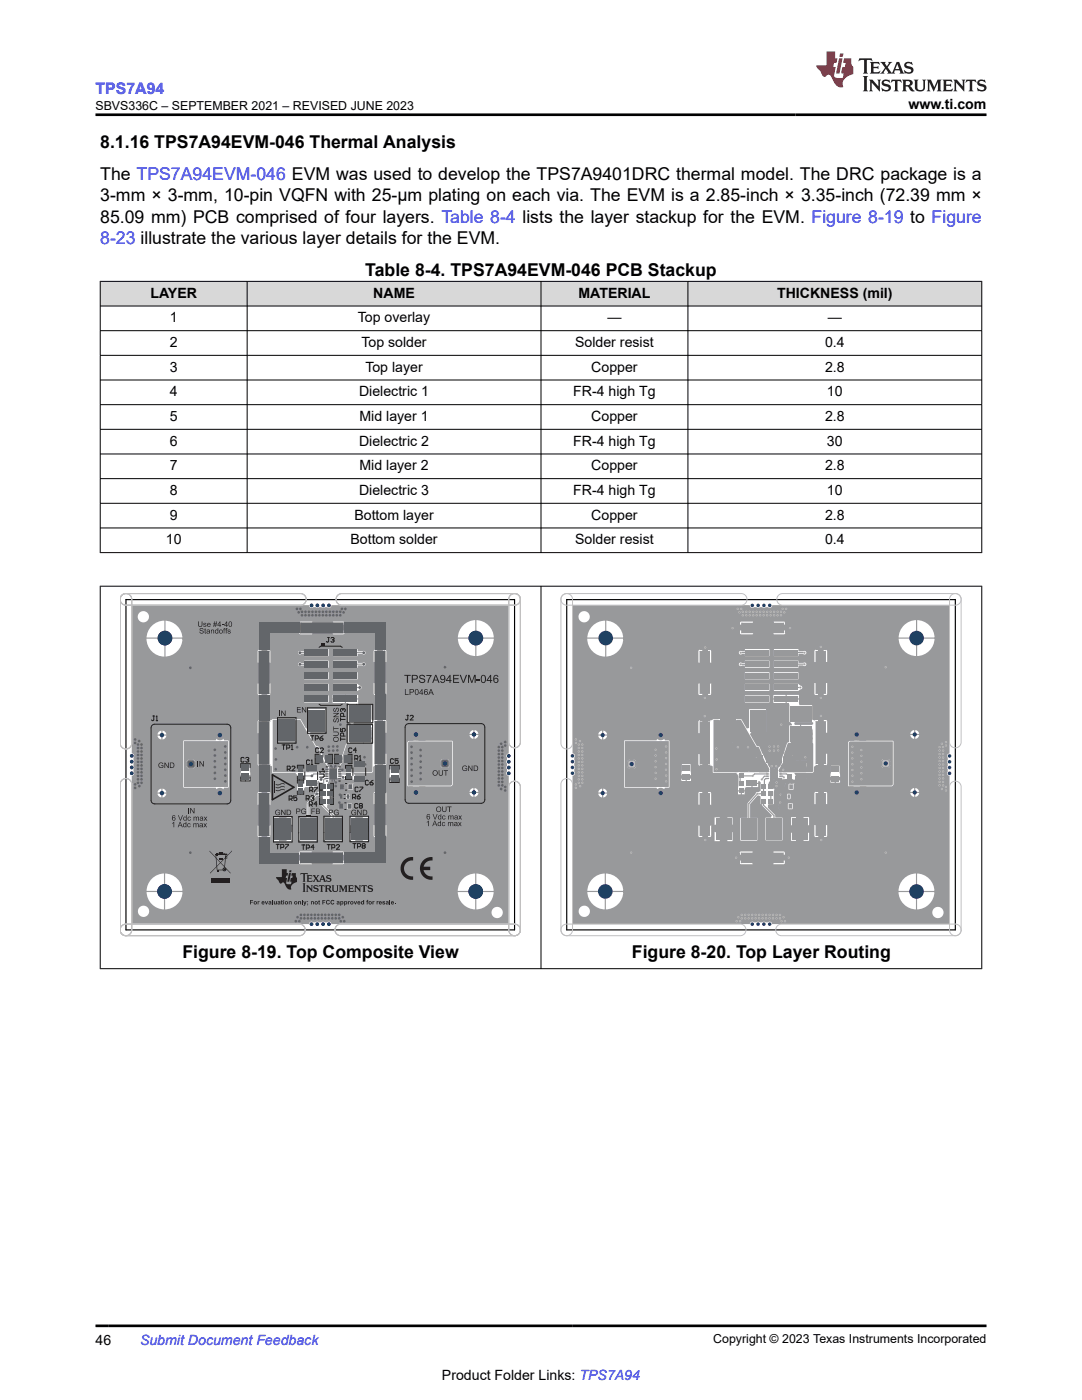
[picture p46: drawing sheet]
<svg xmlns="http://www.w3.org/2000/svg" width="216mm" height="279mm" viewBox="0 0 216 279" stroke-linecap="round" stroke-linejoin="round" font-family="sans-serif">
<defs><g id="words">
<g font-size="3.5">
<text x="20" y="29.6">8.1.16 TPS7A94EVM-046 Thermal Analysis</text>
<text x="20" y="35.9">The TPS7A94EVM-046 EVM was used to develop the TPS7A9401DRC thermal model. The DRC package is a</text>
<text x="20" y="40.2">3-mm × 3-mm, 10-pin VQFN with 25-µm plating on each via. The EVM is a 2.85-inch × 3.35-inch (72.39 mm ×</text>
<text x="20" y="44.4">85.09 mm) PCB comprised of four layers. Table 8-4 lists the layer stackup for the EVM. Figure 8-19 to Figure</text>
<text x="72.9" y="55">Table 8-4. TPS7A94EVM-046 PCB Stackup</text>
<text x="36.4" y="191.1">Figure 8-19. Top Composite View</text>
<text x="126.1" y="191.1">Figure 8-20. Top Layer Routing</text>
</g>
<text font-size="3.5" fill="#00f" x="20" y="48.6">8-23 illustrate the various layer details for the EVM.</text>
<text font-size="3.2" fill="#00f" x="19" y="18.7">TPS7A94</text>
<g font-size="2.8">
<text x="181.3" y="21.8">www.ti.com</text>
<text x="30" y="59.4">LAYER</text>
<text x="74.5" y="59.4">NAME</text>
<text x="115.4" y="59.4">MATERIAL</text>
<text x="155.1" y="59.4">THICKNESS (mil)</text>
<text x="33.9" y="64.3">1</text>
<text x="71.4" y="64.3">Top overlay</text>
<text x="121.2" y="64.3">—</text>
<text x="165.2" y="64.3">—</text>
<text x="33.9" y="69.3">2</text>
<text x="72.1" y="69.3">Top solder</text>
<text x="114.8" y="69.3">Solder resist</text>
<text x="164.6" y="69.3">0.4</text>
<text x="33.9" y="74.2">3</text>
<text x="72.9" y="74.2">Top layer</text>
<text x="118" y="74.2">Copper</text>
<text x="164.6" y="74.2">2.8</text>
<text x="33.9" y="79.1">4</text>
<text x="71.7" y="79.1">Dielectric 1</text>
<text x="114.4" y="79.1">FR-4 high Tg</text>
<text x="165" y="79.1">10</text>
<text x="33.9" y="84">5</text>
<text x="33.9" y="89">6</text>
<text x="71.7" y="89">Dielectric 2</text>
<text x="71.7" y="84">Mid layer 1</text>
<text x="114.4" y="89">FR-4 high Tg</text>
<text x="118" y="84">Copper</text>
<text x="164.6" y="84">2.8</text>
<text x="165" y="89">30</text>
<text x="33.9" y="93.9">7</text>
<text x="71.7" y="93.9">Mid layer 2</text>
<text x="118" y="93.9">Copper</text>
<text x="164.6" y="93.9">2.8</text>
<text x="33.9" y="98.8">8</text>
<text x="71.7" y="98.8">Dielectric 3</text>
<text x="114.4" y="98.8">FR-4 high Tg</text>
<text x="165" y="98.8">10</text>
<text x="33.9" y="103.7">9</text>
<text x="70.7" y="103.7">Bottom layer</text>
<text x="118" y="103.7">Copper</text>
<text x="164.6" y="103.7">2.8</text>
<text x="33.1" y="108.6">10</text>
<text x="69.9" y="108.6">Bottom solder</text>
<text x="114.8" y="108.6">Solder resist</text>
<text x="164.6" y="108.6">0.4</text>
<text x="19" y="268.4">46</text>
<text x="88.2" y="275.3">Product Folder Links: TPS7A94</text>
</g>
<text font-size="2.8" fill="#00f" x="27.9" y="268.4">Submit Document Feedback</text>
<g font-size="2.5">
<text x="19" y="21.9">SBVS336C – SEPTEMBER 2021 – REVISED JUNE 2023</text>
<text x="142.3" y="268.1">Copyright © 2023 Texas Instruments Incorporated</text>
</g>
</g></defs>
<g fill="#d8d8d8">
<path d="M20 56.2h175.9v4.9h-175.9z" fill-rule="evenodd"/>
<path d="M20.1 56.2h29.2v4.8h-29.2z" fill-rule="evenodd"/>
<path d="M49.4 56.2h58.5v4.8h-58.5z" fill-rule="evenodd"/>
<path d="M108 56.2h29.2v4.8h-29.2z" fill-rule="evenodd"/>
<path d="M137.3 56.2h58.5v4.8h-58.5z" fill-rule="evenodd"/>
</g>
<g fill="none" stroke="#000" stroke-width=".2">
<path d="M19.9 56.2h176.1M20 56.1v54.2M49.3 56.1v54.2M107.9 56.1v54.2M137.3 56.1v54.2M195.9 56.1v54.2M19.9 61.1h176.1M19.9 66h176.1M19.9 70.9h176.1M19.9 75.8h176.1M19.9 80.8h176.1M19.9 85.7h176.1"/>
<path d="M19.9 90.6h176.1M19.9 95.5h176.1M19.9 100.4h176.1M19.9 105.4h176.1M19.9 110.3h176.1"/>
</g>
<path d="M25.1 119.6v66h77.6v-66M25.1 119.7h77.6" fill="none" stroke="#000" stroke-width=".23"/>
<g fill="#98999b">
<path d="M66.6 155.5h.2v.5h-.2z"/>
<path d="M66.2 155.5h.2v.5h-.2z"/>
<path d="M66.6 152.9h.2v.5h-.2z"/>
<path d="M66.2 152.9h.2v.5h-.2z"/>
<path d="M65.3 150.2h2.9v.3h-.5v1.9l.1 .3-.4 .5-.3-.1-.3-.3v.3h-.2v-.3h-.2v.3h-.2v-.3l-.3 .3h-.3l-.3-.5 .1-2.1h-.2zM66.8 150.5v.9h.7v-.9zM65.6 150.5v.9h.7v-.9zM66.8 151.6v.8h.7v-.8zM65.6 151.6v.8h.7v-.8z"/>
<path d="M36.7 147.9h8.8v9.2h-8.8zM38.2 151.6v.8h.8v-.2a.61 .61 0 0 0-.8-.6zM37.4 151.7l-.2 .7h.8v-.8zM38.2 152.6v.8h.2a.61 .61 0 0 0 .6-.8zM37.2 152.6v.2a.61 .61 0 0 0 .8 .6v-.8z"/>
<path d="M70.6 144.1l3.7 .1v.3l-.2 .2h-2.2v3.6h2.3l.1 .1v5.5l-.2 .2h-3.9v-.6h-1.3v.6h-.6v-.4h-.5v-.3h.5a.55 .55 0 0 1-.3-.7l.3-.4 .1-1.4h.2v.5h.7v-.9h-.5l-.2-.2 .6-2h2.5v-3.6h-1l-.2-.3zM69.6 150.5v.9h.6v-.9zM71.8 151.8v.6h1.1v-.6zM68.6 151.6v.8h.7v-.8zM71.8 152.6v.6h1.1v-.6zM69.6 151.6v.8l.9 .1v.2h-.8v.6l1.9-.1v-1.4h-1.1l-.3-.1v-.1zM68.9 152.7v.6h.6v-.6z"/>
<path d="M54.4 143.6h1v2.1h3.6v-2.1h.9l3.1 5.5h.4l.6 1.2-.2 .2v1.9h.7v-.4h.2l.4 1-.4 .4h.5v.3h-.5v.2h.5v.2h-1.7l-.2-.2v-.4h-1.2l-.1-.9h-1.1l-.8 .1v.7l-.8 .1v.6h-4.9zM57.3 145.9v2.2h1.7v-2.2zM55.4 145.9v2.2h1.7v-2.2zM62.9 150.5v.9h.7v-.9zM62.9 151.6v.8l-.1 .2h-.6v.6h1.1v-.6l.3-.2v-.8zM59.3 152.7v.6h.6v-.6z"/>
<path d="M81.6 148h8.6v8.6l-.2 .2h-8.6v-8.6zM88.9 151.5v.7h.8v-.2a.61 .61 0 0 0-.8-.5zM88.1 151.6l-.2 .6h.8v-.7zM88.9 152.5v.8h.2a.61 .61 0 0 0 .6-.8zM87.9 152.5v.2a.61 .61 0 0 0 .8 .6v-.8z"/>
<path d="M26.3 120.8h35.3a.54 .54 0 0 0 .3 .5 .54 .54 0 0 0 .6-.1l.8 .1 .4-.1 .8 .1 .8-.1a.54 .54 0 0 0 .6 .1 .54 .54 0 0 0 .3-.5h35.3v29.6l-.3 .1-.2 .4 .2 .3-.2 .8 .2 .4-.2 .8 .2 .8-.2 .3 .2 .4 .3 .1v29.6h-35.4l-.1-.3-.4-.2-.3 .2-.8-.2-.4 .2-.8-.2-.8 .2-.3-.2-.4 .2-.1 .3h-35.4v-29.6l.3-.1 .2-.4-.2-.4 .2-.7-.2-.4 .2-.8-.2-.8 .2-.4-.2-.3-.3-.2zM27.5 123.1a1.13 1.13 0 0 0 2.2 0 1.13 1.13 0 0 0-2.2 0zM64.3 124v1.2h4.4v-.9l-.1-.2zM59.8 124.1l-.1 1.1h4.4v-1.2zM64.3 125.4v1.2h4.2l.2-.2v-1zM59.7 125.4v.9l.2 .3h4.2v-1.2zM95.1 123.5v3.7h3.7a3.9 3.9 0 0 0-3.7-3.7zM92.2 124.6l-.8 1.3-.3 1.3h3.7v-3.7l-1.3 .3zM33 123.5v3.7h3.8a3.9 3.9 0 0 0-3.8-3.7zM30.2 124.6l-.9 1.3-.3 1.3h3.8v-3.7l-1.4 .3zM59.6 130a.37 .37 0 0 0 0 .5 .37 .37 0 0 0 .5 0h.6v.4h4.9v-1.4h-4.9v.5l-.9-.1zM66.5 129.5v1.4h4.9v-.4h.9a.36 .36 0 0 0 .5 0 .36 .36 0 0 0 .1-.5 .36 .36 0 0 0-.5 0h-1v-.5zM95.1 127.5v3.7a3.9 3.9 0 0 0 3.7-3.7zM91.1 127.5a3.9 3.9 0 0 0 3.7 3.7v-3.7zM33 127.5v3.7a3.9 3.9 0 0 0 3.8-3.7zM29 127.5a3.9 3.9 0 0 0 3.8 3.7v-3.7zM59.6 132.3l-.1 .3 .1 .2 .2 .1 .9-.1v.5h4.9v-1.5h-4.9v.5l-.9-.1zM66.5 131.8v1.5h4.9v-.5h.9a.36 .36 0 0 0 .5 .1 .36 .36 0 0 0 .1-.6 .36 .36 0 0 0-.5 0h-1v-.5zM75.9 129.7v4.4h1.2v-4.2l-.3-.2zM52.8 129.7v4.4h1.2l-.1-4.2-.2-.2zM74.6 129.8l-.1 4.3h1.2v-4.4zM51.5 129.8l-.1 4.3h1.2v-4.4zM66.5 134.2v1.4h4.9v-1.4zM60.7 134.2v1.4h4.9v-1.4zM66.5 136.5v1.4h4.9l.3-.3a.39 .39 0 0 0 .4-.3 .39 .39 0 0 0-.3-.5l-.4-.3zM60.7 136.5v1.4h4.9v-1.4zM75.9 134.3v4.4h1l.2-.3v-4.1zM74.5 134.3l.1 4.2 .2 .2h.9v-4.4zM52.8 134.3v4.4h1l.2-.3v-4.1zM51.4 134.3v4.2l.3 .2h.9v-4.4zM69 138.7v.7h2.5v-.7zM66.4 138.7v.7h2.4v-.7zM60.7 138.8v1.4h4.9v-1.4zM66.4 139.6v.7h2.4v-.7zM83.1 145.7v.8h.8l-.3-.6zM82.4 145.9l-.3 .6h.8v-.8zM94.7 145.7v.8h.8l-.3-.6zM93.9 145.9l-.2 .6h.8v-.8zM32.4 145.8v.8h.8l-.3-.5zM31.7 146.1l-.3 .5h.8v-.8zM44 145.8v.8h.8l-.3-.5zM43.2 146.1l-.2 .5h.8v-.8zM94.7 146.7v.8l.5-.3 .3-.5zM93.7 146.7l.2 .5 .6 .3v-.8zM32.4 146.8v.8l.5-.3 .3-.5zM31.4 146.8l.3 .5 .5 .3v-.8zM36.6 147.8v9.4h6.5l.1 .5-.2 .5h1.8l-.3-.5 .2-.5h.8l.1-.1v-9.3h-.9l-.2-.5 .3-.5h-1.8l.2 .5-.2 .5zM82.1 146.7l.1 .3 .4 .4-.1 .4h-.9l-.3 .4v8.6l.1 .1h.9l.2 .5-.4 .6h1.8l-.4-.6 .2-.5h6.4l.2-.3v-8.7l-6.8-.1-.1-.4 .4-.4 .1-.3zM75.9 143.7v4.4h1.2v-4.2l-.3-.2zM51.5 143.8l-.1 4.4h1.2v-4.4zM52.8 143.8v9h1l.5 .1v1.2l.1 .2h4.5l.5 .6-.1 2.8h1.3l.2-.6h1.2l.1-.9h1.2v-.3h.3l.3 .3-.1 1.6-.5 .3a.36 .36 0 0 0-.5 .3l-1.6 1.9v2.9h-1.4v4.6h3.4v-4.6h-1.5v-2.7l1.6-1.8 .5 .3v1.5h.4v.4l1.9 1.8-.2 .5h-1.1v4.5h3.4v-4.5h-1.5v-.6l-1.4-1.4v-.6l.2-.1h1l.1-3.4h-.7v-.3h.7a1.12 1.12 0 0 1 1.1-1.1v-.3h.2v.3l.4-.2h1.8l.4 .3v.2l-.2 .3-.8 .2-.1 1 .2 .1h.7l.1-1 .2-.3h1v-1.5h-.7l-.3-.5 3.6-.1 .3-.2v-1l.4-.3h.8v-9l-1.1 .1-.5-.2v-2.9h-2.5l-.1-1.1h-2.5v.7h.5l.1 .4v3.4h.1l.4 .5-.1 .2h-.5v3.2l-.4 .3-.7 2.2h-.7v1h-.2v-1h-1.9v1h-.2v-1l-1 .1-.8-1.6-.5-.1-1.4-2.4 .3-.4h2.9v-4.6h-3.4v3.8l-.4 .1-1.2-1.9h-5.5l-.6 .3zM75.9 148.3v4.4h1l.2-.3v-4.1zM51.4 148.4v4.2l.3 .2h.9v-4.4zM48.1 152.5l-.1 2.4h1.9l-.1-2.4zM77.9 152.8l-.1 2.5h1.9l-.1-2.5zM71.8 154.8v.6h1.1v-.6zM49.1 155.2v.7h.8v-.7zM48 155.2v.7h.9v-.7zM78.8 155.5v.7h.9v-.7zM77.8 155.5v.7h.8v-.7zM71.8 155.6v.7h1.1v-.7zM68.3 156.3v.6h.5l-.1-.5zM67.7 156.4l-.1 .5h.5v-.6zM62.2 156.5v.6h1.1v-.6zM68.3 157.1v.6h.3l.2-.1v-.5zM67.6 157.1l.1 .6h.4v-.6zM94.7 157.3v.7h.8l-.3-.5zM93.9 157.5l-.2 .5h.8v-.7zM32.4 157.4v.8h.8l-.3-.6zM31.7 157.6l-.3 .6h.8v-.8zM60.1 158v.5h.5v-.5zM59.3 158v.5h.6v-.5zM68.2 158.3v.5h.3v-.3zM67.7 158.4l-.1 .4h.4v-.5zM82.1 158.3l.3 .5 .5 .2v-.7zM93.7 158.3l.2 .5 .6 .2v-.7zM94.7 158.3v.7l.5-.2 .3-.5zM83.1 158.3v.7l.5-.2 .3-.5zM43 158.4l.2 .5 .6 .3v-.8zM31.4 158.4l.3 .5 .5 .3v-.8zM32.4 158.4v.8l.5-.3 .3-.5zM44 158.4v.8l.5-.3 .3-.5zM69.1 158.5v.9l.6 .1 .1-1zM68.2 159.1v.5h.2l.1-.5zM67.6 159.1v.3l.4 .2v-.5zM68.2 160.2v.6h.5l-.1-.5zM67.6 160.3l-.1 .5h.5v-.6zM69.3 160.3v1.1h.9v-1.1zM68.2 161v.6h.3l.2-.2v-.4zM67.5 161l.1 .5 .4 .1v-.6zM75.9 158v4.4h1.2v-4.2l-.3-.2zM52.8 158v4.4h1.2l-.1-4.2-.2-.2zM74.6 158.1l-.1 4.3h1.2v-4.4zM51.5 158.1l-.1 4.3h1.2v-4.4zM71.8 163.1v2.2h1.7v-2.2zM69.9 163.1v2.2h1.7v-2.2zM56.5 163.1v2.3h1.7v-2.3zM54.6 163.1v2.3h1.7v-2.3zM75.9 162.7v4.4l1-.1 .2-.2v-4.1zM74.5 162.7l.1 4.2 .2 .2h.9v-4.4zM52.8 162.7v4.4l1-.1 .2-.2v-4.1zM51.4 162.7v4.2l.3 .2h.9v-4.4zM71.8 165.6v2.2h1.7v-2.2zM69.9 165.6v2.2h1.7v-2.2zM56.5 165.6v2.3h1.7v-2.3zM54.6 165.6v2.3h1.7v-2.3zM64.3 169.9v1.2h4.4v-.9l-.2-.3zM59.7 170l-.1 1.1h4.4v-1.2zM64.3 171.3v1.2h4.1l.3-.2v-1zM59.6 171.3v.9l.2 .3h4.2v-1.2zM32.9 174v3.8h3.8a3.9 3.9 0 0 0-3.8-3.8zM30.1 175.2l-.9 1.2-.2 1.4h3.7v-3.8l-1.4 .3zM95 174v3.8h3.8a3.9 3.9 0 0 0-3.8-3.8zM92.2 175.2l-.9 1.2-.2 1.4h3.7v-3.8l-1.4 .3zM32.9 178v3.8a3.9 3.9 0 0 0 3.8-3.8zM29 178a3.9 3.9 0 0 0 3.7 3.8v-3.8zM95 178v3.8a3.9 3.9 0 0 0 3.8-3.8zM91.1 178a3.9 3.9 0 0 0 3.7 3.8v-3.8zM27.5 181.9a1.15 1.15 0 0 0 2.3 0 1.15 1.15 0 0 0-2.3 0zM98.1 182.1a1.13 1.13 0 0 0 2.2 0 1.13 1.13 0 0 0-2.2 0z"/>
</g>
<path d="M24.2 118.9l.8-.4h34.9a1.16 1.16 0 0 1 1.2 1.1 1.16 1.16 0 0 1-1.2 1.2h-34.8a1.16 1.16 0 0 1-1-.7 1.16 1.16 0 0 1 .1-1.2zM24.4 118.7a1.16 1.16 0 0 1 1.2-.1 1.16 1.16 0 0 1 .7 1v28.7a1.16 1.16 0 0 1-1.2 1.2 1.16 1.16 0 0 1-1.1-1.2v-28.8zM67.3 118.9l.8-.4h34.6a1.16 1.16 0 0 1 1.1 1.1 1.16 1.16 0 0 1-1.1 1.2h-34.5a1.16 1.16 0 0 1-1-.7 1.16 1.16 0 0 1 .1-1.2zM101.7 118.9a1.16 1.16 0 0 1 1.3-.4 1.16 1.16 0 0 1 .8 1.1v28.5a1.16 1.16 0 0 1-1.1 1.2 1.16 1.16 0 0 1-1.2-1.2v-28.6zM24.4 155.6a1.16 1.16 0 0 1 1.2-.1 1.16 1.16 0 0 1 .7 1v29.1a1.15 1.15 0 0 1-1.2 1.1 1.15 1.15 0 0 1-1.1-1.1v-29.2zM101.7 156.3a1.16 1.16 0 0 1 1.3-.3 1.16 1.16 0 0 1 .8 1.1v28.5a1.16 1.16 0 0 1-1.1 1.1 1.16 1.16 0 0 1-1.2-1.1v-28.7zM24.4 184.7l.6-.3h34.7a1.16 1.16 0 0 1 1.2 1.2 1.16 1.16 0 0 1-1.2 1.1h-34.6a1.16 1.16 0 0 1-1.1-.7 1.16 1.16 0 0 1 .4-1.3zM67.1 184.9l.8-.5h34.8a1.15 1.15 0 0 1 1.1 1.2 1.15 1.15 0 0 1-1.1 1.1h-34.7a1.16 1.16 0 0 1-1-.6 1.16 1.16 0 0 1 .1-1.2z" fill="none" stroke="#c0c0c0" stroke-width=".2"/>
<g fill="none" stroke="#98999b" stroke-width=".23">
<path d="M59.8 130.2h3.3M63.1 132.5l-3.3 .1M63.1 139.5h.4l.5 .5M68.9 137.2h.1M68.9 132.5h3.7M68.9 130.2h3.7M68.9 137.2h2.9M59.5 154.6l.2 .2M59.7 154.8v1.6M64.4 159.9v.8l2.1 2.1v2.6M65.2 154.9h-.6l-.5 .7M65.2 154.5h-2.6l-.4 .3h-2.5"/>
<path d="M65.4 155.4h-.5l-.3 .2-.2 2.8h-1.2l-1.7 2v5.1M65.9 158.4h.1M65.9 158.4v1.5M66.5 153.6v.9M67.1 155.4h.8M67.8 154.9h.4l.3 .2M67.8 154.5h.1M67.8 154.5h1.2l.4 .2M69.4 153.4l-.2 .1h-1.4"/>
</g>
<g fill="none" stroke="#98999b" stroke-width="1.2">
<path d="M51.4 132.8v3.1M52.8 129v39.1M53.7 132.8v3.1M58 125.2h11.8M62.8 126.7h3.1M62.8 124.2h3.1M74.7 132.7v3.1M75.8 128.6l.1 39.6M77 132.7v3.1M51.6 146.9v3M55.5 144.3v3.8M56.3 145.6v3.9"/>
<path d="M57.2 145.6v3.9M58.4 152.9h2M58.6 153.5h2M58.8 144.3v3.8M70.4 149.9l-1.3 .9M70.4 147.6v.6M70.7 152.7h-1.3M71.2 145.8v2.2M71.8 145.9v3.9M72.8 145.8l-.1 3.8M73.6 145.8v3.8M77 146.8v3.1"/>
<path d="M51.6 161.1v3.1M53.7 161.1v3.1M58.3 171.2h11.8M62.7 172.3h3.1M62.8 170h3M74.7 161v3.1M77 161v3.1"/>
</g>
<g fill="none" stroke="#98999b" stroke-width=".69">
<path d="M50.5 155.1h-3M58 144v4M59.9 152.8h4.4M60.4 153.3h4.4M62.1 151.1v1.6M63.5 150.8h-2.3M63.6 150.3l1.1 2.5M63.6 151.2v1.4M63.6 151.5h-2M63.6 152h-2M64 152.4h-2M64.6 150.2l.7 1.7"/>
<path d="M64.7 150.5l1.1 2.4M64.8 152.7l.4 .8M65.2 153.8h-5.3M65.8 152.3l1.5 .1M67.2 150.5l-2 .1M67.8 152.1l-.5 .7M67.9 155.6l-.5 .1M68.2 149.7l-.4 1.5M68.4 152.7l-.6 1.1h5M68.9 152.4l-.8 1.3M69 150.2l-.3 1.2h4.1M70.7 152h-2"/>
<path d="M70.7 151.1h-2M72.7 153.1h-4.2M72.8 152.1h-2M80.2 155.4h-3"/>
</g>
<g fill="none" stroke="#98999b" stroke-width="1.5">
<path d="M66.1 156.5h.9M66.5 155.8h.1M66.5 154.5h.1M66.5 153.1h.1M66.5 152.9h.1M66.5 151.4v.1M66.5 151.2v5.5M67 156.5h.1M67 156.5h.8M68.2 156.8v4.5M54.8 165.3h3.8M56.4 162.8v5.6"/>
<path d="M69.6 165.4h4.1M71.6 162.8v5.5"/>
</g>
<path d="M70.1 156h3M71.1 155h3M81.7 147.4h3M81.7 157.3h3" fill="none" stroke="#98999b" stroke-width=".81"/>
<g fill="#98999b">
<path d="M51.7 152.8h2v5.2h-2z" fill-rule="evenodd"/>
<path d="M51.7 138.7h2v5.1h-2z" fill-rule="evenodd"/>
<path d="M51.7 124.3h2v5.4h-2z" fill-rule="evenodd"/>
<path d="M74.8 152.7h2v5.3h-2z" fill-rule="evenodd"/>
<path d="M74.8 138.7h2v4.9h-2z" fill-rule="evenodd"/>
<path d="M74.8 124.3h2v5.4h-2z" fill-rule="evenodd"/>
<path d="M51.7 167.1h2v5.2h-2z" fill-rule="evenodd"/>
<path d="M74.8 167.1h2v5.1h-2z" fill-rule="evenodd"/>
<path d="M68.7 124.3h6.1v2h-6.1z" fill-rule="evenodd"/>
<path d="M53.7 124.3h6v2h-6z" fill-rule="evenodd"/>
<path d="M68.7 170.2h6.2v2h-6.2z" fill-rule="evenodd"/>
<path d="M53.6 170.2h6v2.1h-6z" fill-rule="evenodd"/>
</g>
<g fill="none" stroke="#98999b" stroke-width=".69">
<circle cx="32.8" cy="127.5" r="3.9"/>
<circle cx="94.9" cy="127.3" r="3.9"/>
<circle cx="38.1" cy="152.5" r=".69"/>
<circle cx="43.9" cy="146.7" r=".69"/>
<circle cx="43.9" cy="158.3" r=".69"/>
<circle cx="83" cy="158.2" r=".69"/>
<circle cx="83" cy="146.6" r=".69"/>
<circle cx="88.8" cy="152.4" r=".69"/>
<circle cx="32.8" cy="177.9" r="3.9"/>
<circle cx="94.9" cy="177.9" r="3.9"/>
</g>
<circle cx="88.8" cy="133.2" r=".23" fill="#c0c0c0"/>
<circle cx="88.8" cy="133.2" r=".12" fill="#a6968d"/>
<circle cx="88.8" cy="170.2" r=".23" fill="#c0c0c0"/>
<circle cx="88.8" cy="170.2" r=".12" fill="#a6968d"/>
<circle cx="38" cy="170.2" r=".23" fill="#c0c0c0"/>
<circle cx="38" cy="170.2" r=".12" fill="#a6968d"/>
<circle cx="38" cy="133.3" r=".23" fill="#c0c0c0"/>
<circle cx="38" cy="133.3" r=".12" fill="#a6968d"/>
<circle cx="67.9" cy="144.6" r=".23" fill="#c0c0c0"/>
<circle cx="67.9" cy="144.6" r=".12" fill="#a6968d"/>
<circle cx="69.5" cy="171.2" r=".23" fill="#c0c0c0"/>
<circle cx="69.5" cy="171.2" r=".12" fill="#a6968d"/>
<circle cx="58.9" cy="171.2" r=".23" fill="#c0c0c0"/>
<circle cx="58.9" cy="171.2" r=".12" fill="#a6968d"/>
<circle cx="69.7" cy="125.4" r=".23" fill="#c0c0c0"/>
<circle cx="69.7" cy="125.4" r=".12" fill="#a6968d"/>
<circle cx="58.2" cy="125.4" r=".23" fill="#c0c0c0"/>
<circle cx="58.2" cy="125.4" r=".12" fill="#a6968d"/>
<circle cx="75.9" cy="142.9" r=".23" fill="#c0c0c0"/>
<circle cx="75.9" cy="142.9" r=".12" fill="#a6968d"/>
<circle cx="75.8" cy="139.3" r=".23" fill="#c0c0c0"/>
<circle cx="75.8" cy="139.3" r=".12" fill="#a6968d"/>
<circle cx="52.7" cy="139.3" r=".23" fill="#c0c0c0"/>
<circle cx="52.7" cy="139.3" r=".12" fill="#a6968d"/>
<circle cx="52.7" cy="142.9" r=".23" fill="#c0c0c0"/>
<circle cx="52.7" cy="142.9" r=".12" fill="#a6968d"/>
<circle cx="52.8" cy="129.2" r=".23" fill="#c0c0c0"/>
<circle cx="52.8" cy="129.2" r=".12" fill="#a6968d"/>
<circle cx="75.8" cy="129.1" r=".23" fill="#c0c0c0"/>
<circle cx="75.8" cy="129.1" r=".12" fill="#a6968d"/>
<circle cx="75.9" cy="167.6" r=".23" fill="#c0c0c0"/>
<circle cx="75.9" cy="167.6" r=".12" fill="#a6968d"/>
<circle cx="52.8" cy="167.6" r=".23" fill="#c0c0c0"/>
<circle cx="52.8" cy="167.6" r=".12" fill="#a6968d"/>
<circle cx="67.7" cy="160.2" r=".23" fill="#c0c0c0"/>
<circle cx="67.7" cy="160.2" r=".12" fill="#a6968d"/>
<circle cx="67.8" cy="158.6" r=".23" fill="#c0c0c0"/>
<circle cx="67.8" cy="158.6" r=".12" fill="#a6968d"/>
<circle cx="68.3" cy="156.9" r=".23" fill="#c0c0c0"/>
<circle cx="68.3" cy="156.9" r=".12" fill="#a6968d"/>
<circle cx="67.3" cy="149" r=".23" fill="#c0c0c0"/>
<circle cx="67.3" cy="149" r=".12" fill="#a6968d"/>
<circle cx="66.5" cy="149" r=".23" fill="#c0c0c0"/>
<circle cx="66.5" cy="149" r=".12" fill="#a6968d"/>
<circle cx="65.6" cy="149" r=".23" fill="#c0c0c0"/>
<circle cx="65.6" cy="149" r=".12" fill="#a6968d"/>
<circle cx="66.5" cy="149.8" r=".23" fill="#c0c0c0"/>
<circle cx="66.5" cy="149.8" r=".12" fill="#a6968d"/>
<circle cx="67.3" cy="149.8" r=".23" fill="#c0c0c0"/>
<circle cx="67.3" cy="149.8" r=".12" fill="#a6968d"/>
<circle cx="65.6" cy="149.8" r=".23" fill="#c0c0c0"/>
<circle cx="65.6" cy="149.8" r=".12" fill="#a6968d"/>
<circle cx="62.2" cy="143.9" r=".23" fill="#c0c0c0"/>
<circle cx="62.2" cy="143.9" r=".12" fill="#a6968d"/>
<circle cx="64.1" cy="137.2" r=".23" fill="#c0c0c0"/>
<circle cx="64.1" cy="137.2" r=".12" fill="#a6968d"/>
<circle cx="70.1" cy="141.3" r=".23" fill="#c0c0c0"/>
<circle cx="70.1" cy="141.3" r=".12" fill="#a6968d"/>
<circle cx="58.1" cy="144.2" r=".23" fill="#c0c0c0"/>
<circle cx="58.1" cy="144.2" r=".12" fill="#a6968d"/>
<circle cx="56.2" cy="144.2" r=".23" fill="#c0c0c0"/>
<circle cx="56.2" cy="144.2" r=".12" fill="#a6968d"/>
<circle cx="58.1" cy="147.4" r=".23" fill="#c0c0c0"/>
<circle cx="58.1" cy="147.4" r=".12" fill="#a6968d"/>
<circle cx="61.5" cy="153.8" r=".23" fill="#c0c0c0"/>
<circle cx="61.5" cy="153.8" r=".12" fill="#a6968d"/>
<circle cx="55" cy="153.5" r=".23" fill="#c0c0c0"/>
<circle cx="55" cy="153.5" r=".12" fill="#a6968d"/>
<circle cx="55" cy="149.4" r=".23" fill="#c0c0c0"/>
<circle cx="55" cy="149.4" r=".12" fill="#a6968d"/>
<circle cx="55" cy="151.6" r=".23" fill="#c0c0c0"/>
<circle cx="55" cy="151.6" r=".12" fill="#a6968d"/>
<circle cx="56.2" cy="147.4" r=".23" fill="#c0c0c0"/>
<circle cx="56.2" cy="147.4" r=".12" fill="#a6968d"/>
<circle cx="61.3" cy="149.1" r=".23" fill="#c0c0c0"/>
<circle cx="61.3" cy="149.1" r=".12" fill="#a6968d"/>
<circle cx="59.3" cy="149.1" r=".23" fill="#c0c0c0"/>
<circle cx="59.3" cy="149.1" r=".12" fill="#a6968d"/>
<circle cx="62.2" cy="154.8" r=".23" fill="#c0c0c0"/>
<circle cx="62.2" cy="154.8" r=".12" fill="#a6968d"/>
<circle cx="72.9" cy="152.6" r=".23" fill="#c0c0c0"/>
<circle cx="72.9" cy="152.6" r=".12" fill="#a6968d"/>
<circle cx="72.7" cy="151.1" r=".23" fill="#c0c0c0"/>
<circle cx="72.7" cy="151.1" r=".12" fill="#a6968d"/>
<circle cx="82.1" cy="149" r=".23" fill="#c0c0c0"/>
<circle cx="82.1" cy="149" r=".12" fill="#a6968d"/>
<circle cx="83.9" cy="149.7" r=".23" fill="#c0c0c0"/>
<circle cx="83.9" cy="149.7" r=".12" fill="#a6968d"/>
<circle cx="83.9" cy="150.8" r=".23" fill="#c0c0c0"/>
<circle cx="83.9" cy="150.8" r=".12" fill="#a6968d"/>
<circle cx="83.9" cy="153.2" r=".23" fill="#c0c0c0"/>
<circle cx="83.9" cy="153.2" r=".12" fill="#a6968d"/>
<circle cx="83.9" cy="152" r=".23" fill="#c0c0c0"/>
<circle cx="83.9" cy="152" r=".12" fill="#a6968d"/>
<circle cx="83.9" cy="154.3" r=".23" fill="#c0c0c0"/>
<circle cx="83.9" cy="154.3" r=".12" fill="#a6968d"/>
<circle cx="82.1" cy="154.8" r=".23" fill="#c0c0c0"/>
<circle cx="82.1" cy="154.8" r=".12" fill="#a6968d"/>
<circle cx="82.1" cy="152.5" r=".23" fill="#c0c0c0"/>
<circle cx="82.1" cy="152.5" r=".12" fill="#a6968d"/>
<circle cx="82.1" cy="153.7" r=".23" fill="#c0c0c0"/>
<circle cx="82.1" cy="153.7" r=".12" fill="#a6968d"/>
<circle cx="82.1" cy="151.4" r=".23" fill="#c0c0c0"/>
<circle cx="82.1" cy="151.4" r=".12" fill="#a6968d"/>
<circle cx="82.1" cy="150.2" r=".23" fill="#c0c0c0"/>
<circle cx="82.1" cy="150.2" r=".12" fill="#a6968d"/>
<circle cx="82.1" cy="156" r=".23" fill="#c0c0c0"/>
<circle cx="82.1" cy="156" r=".12" fill="#a6968d"/>
<circle cx="83.9" cy="155.5" r=".23" fill="#c0c0c0"/>
<circle cx="83.9" cy="155.5" r=".12" fill="#a6968d"/>
<circle cx="44.9" cy="149" r=".23" fill="#c0c0c0"/>
<circle cx="44.9" cy="149" r=".12" fill="#a6968d"/>
<circle cx="45" cy="154.8" r=".23" fill="#c0c0c0"/>
<circle cx="45" cy="154.8" r=".12" fill="#a6968d"/>
<circle cx="45" cy="153.6" r=".23" fill="#c0c0c0"/>
<circle cx="45" cy="153.6" r=".12" fill="#a6968d"/>
<circle cx="45" cy="151.3" r=".23" fill="#c0c0c0"/>
<circle cx="45" cy="151.3" r=".12" fill="#a6968d"/>
<circle cx="45" cy="152.5" r=".23" fill="#c0c0c0"/>
<circle cx="45" cy="152.5" r=".12" fill="#a6968d"/>
<circle cx="45" cy="150.2" r=".23" fill="#c0c0c0"/>
<circle cx="45" cy="150.2" r=".12" fill="#a6968d"/>
<circle cx="42.9" cy="149.6" r=".23" fill="#c0c0c0"/>
<circle cx="42.9" cy="149.6" r=".12" fill="#a6968d"/>
<circle cx="42.9" cy="151.9" r=".23" fill="#c0c0c0"/>
<circle cx="42.9" cy="151.9" r=".12" fill="#a6968d"/>
<circle cx="42.9" cy="150.8" r=".23" fill="#c0c0c0"/>
<circle cx="42.9" cy="150.8" r=".12" fill="#a6968d"/>
<circle cx="42.9" cy="153.1" r=".23" fill="#c0c0c0"/>
<circle cx="42.9" cy="153.1" r=".12" fill="#a6968d"/>
<circle cx="42.9" cy="154.2" r=".23" fill="#c0c0c0"/>
<circle cx="42.9" cy="154.2" r=".12" fill="#a6968d"/>
<circle cx="42.9" cy="155.4" r=".23" fill="#c0c0c0"/>
<circle cx="42.9" cy="155.4" r=".12" fill="#a6968d"/>
<circle cx="45" cy="155.9" r=".23" fill="#c0c0c0"/>
<circle cx="45" cy="155.9" r=".12" fill="#a6968d"/>
<circle cx="62.3" cy="156.4" r=".23" fill="#c0c0c0"/>
<circle cx="62.3" cy="156.4" r=".12" fill="#a6968d"/>
<circle cx="71.8" cy="137.2" r=".23" fill="#c0c0c0"/>
<circle cx="71.8" cy="137.2" r=".12" fill="#a6968d"/>
<circle cx="67.6" cy="124.7" r=".23" fill="#c0c0c0"/>
<circle cx="67.6" cy="124.7" r=".12" fill="#a6968d"/>
<circle cx="61" cy="124.7" r=".23" fill="#c0c0c0"/>
<circle cx="61" cy="124.7" r=".12" fill="#a6968d"/>
<circle cx="72.6" cy="132.6" r=".23" fill="#c0c0c0"/>
<circle cx="72.6" cy="132.6" r=".12" fill="#a6968d"/>
<circle cx="72.6" cy="130.3" r=".23" fill="#c0c0c0"/>
<circle cx="72.6" cy="130.3" r=".12" fill="#a6968d"/>
<circle cx="59.8" cy="132.6" r=".23" fill="#c0c0c0"/>
<circle cx="59.8" cy="132.6" r=".12" fill="#a6968d"/>
<circle cx="59.8" cy="130.3" r=".23" fill="#c0c0c0"/>
<circle cx="59.8" cy="130.3" r=".12" fill="#a6968d"/>
<circle cx="68.9" cy="134.9" r=".23" fill="#c0c0c0"/>
<circle cx="68.9" cy="134.9" r=".12" fill="#a6968d"/>
<circle cx="68.9" cy="139.5" r=".23" fill="#c0c0c0"/>
<circle cx="68.9" cy="139.5" r=".12" fill="#a6968d"/>
<circle cx="63.2" cy="139.5" r=".23" fill="#c0c0c0"/>
<circle cx="63.2" cy="139.5" r=".12" fill="#a6968d"/>
<circle cx="63" cy="134.9" r=".23" fill="#c0c0c0"/>
<circle cx="63" cy="134.9" r=".12" fill="#a6968d"/>
<circle cx="67.3" cy="151.4" r=".23" fill="#c0c0c0"/>
<circle cx="67.3" cy="151.4" r=".12" fill="#a6968d"/>
<circle cx="65.6" cy="151.4" r=".23" fill="#c0c0c0"/>
<circle cx="65.6" cy="151.4" r=".12" fill="#a6968d"/>
<circle cx="66.9" cy="152.9" r=".23" fill="#c0c0c0"/>
<circle cx="66.9" cy="152.9" r=".12" fill="#a6968d"/>
<circle cx="66" cy="152.9" r=".23" fill="#c0c0c0"/>
<circle cx="66" cy="152.9" r=".12" fill="#a6968d"/>
<circle cx="71.7" cy="152.6" r=".23" fill="#c0c0c0"/>
<circle cx="71.7" cy="152.6" r=".12" fill="#a6968d"/>
<circle cx="69.4" cy="154.7" r=".23" fill="#c0c0c0"/>
<circle cx="69.4" cy="154.7" r=".12" fill="#a6968d"/>
<circle cx="68.5" cy="155.1" r=".23" fill="#c0c0c0"/>
<circle cx="68.5" cy="155.1" r=".12" fill="#a6968d"/>
<circle cx="68.3" cy="153.6" r=".23" fill="#c0c0c0"/>
<circle cx="68.3" cy="153.6" r=".12" fill="#a6968d"/>
<circle cx="64.1" cy="155.6" r=".23" fill="#c0c0c0"/>
<circle cx="64.1" cy="155.6" r=".12" fill="#a6968d"/>
<circle cx="61.6" cy="156.3" r=".23" fill="#c0c0c0"/>
<circle cx="61.6" cy="156.3" r=".12" fill="#a6968d"/>
<circle cx="67" cy="156.9" r=".23" fill="#c0c0c0"/>
<circle cx="67" cy="156.9" r=".12" fill="#a6968d"/>
<circle cx="67" cy="156.2" r=".23" fill="#c0c0c0"/>
<circle cx="67" cy="156.2" r=".12" fill="#a6968d"/>
<circle cx="66" cy="156.9" r=".23" fill="#c0c0c0"/>
<circle cx="66" cy="156.9" r=".12" fill="#a6968d"/>
<circle cx="65.9" cy="158.4" r=".23" fill="#c0c0c0"/>
<circle cx="65.9" cy="158.4" r=".12" fill="#a6968d"/>
<circle cx="64.4" cy="159.9" r=".23" fill="#c0c0c0"/>
<circle cx="64.4" cy="159.9" r=".12" fill="#a6968d"/>
<circle cx="63.2" cy="158.4" r=".23" fill="#c0c0c0"/>
<circle cx="63.2" cy="158.4" r=".12" fill="#a6968d"/>
<circle cx="69.8" cy="160.9" r=".23" fill="#c0c0c0"/>
<circle cx="69.8" cy="160.9" r=".12" fill="#a6968d"/>
<circle cx="69.4" cy="159" r=".23" fill="#c0c0c0"/>
<circle cx="69.4" cy="159" r=".12" fill="#a6968d"/>
<circle cx="69.9" cy="157" r=".23" fill="#c0c0c0"/>
<circle cx="69.9" cy="157" r=".12" fill="#a6968d"/>
<circle cx="71.7" cy="155.5" r=".23" fill="#c0c0c0"/>
<circle cx="71.7" cy="155.5" r=".12" fill="#a6968d"/>
<circle cx="78.7" cy="155.5" r=".23" fill="#c0c0c0"/>
<circle cx="78.7" cy="155.5" r=".12" fill="#a6968d"/>
<circle cx="78.7" cy="153.5" r=".23" fill="#c0c0c0"/>
<circle cx="78.7" cy="153.5" r=".12" fill="#a6968d"/>
<circle cx="67.4" cy="171.8" r=".23" fill="#c0c0c0"/>
<circle cx="67.4" cy="171.8" r=".12" fill="#a6968d"/>
<circle cx="60.9" cy="171.8" r=".23" fill="#c0c0c0"/>
<circle cx="60.9" cy="171.8" r=".12" fill="#a6968d"/>
<circle cx="49" cy="155.1" r=".23" fill="#c0c0c0"/>
<circle cx="49" cy="155.1" r=".12" fill="#a6968d"/>
<circle cx="49" cy="153.1" r=".23" fill="#c0c0c0"/>
<circle cx="49" cy="153.1" r=".12" fill="#a6968d"/>
<circle cx="55.3" cy="164" r=".23" fill="#c0c0c0"/>
<circle cx="55.3" cy="164" r=".12" fill="#a6968d"/>
<circle cx="55.3" cy="165" r=".23" fill="#c0c0c0"/>
<circle cx="55.3" cy="165" r=".12" fill="#a6968d"/>
<circle cx="55.3" cy="166" r=".23" fill="#c0c0c0"/>
<circle cx="55.3" cy="166" r=".12" fill="#a6968d"/>
<circle cx="55.3" cy="167.2" r=".23" fill="#c0c0c0"/>
<circle cx="55.3" cy="167.2" r=".12" fill="#a6968d"/>
<circle cx="57.6" cy="164" r=".23" fill="#c0c0c0"/>
<circle cx="57.6" cy="164" r=".12" fill="#a6968d"/>
<circle cx="57.6" cy="165" r=".23" fill="#c0c0c0"/>
<circle cx="57.6" cy="165" r=".12" fill="#a6968d"/>
<circle cx="57.6" cy="166" r=".23" fill="#c0c0c0"/>
<circle cx="57.6" cy="166" r=".12" fill="#a6968d"/>
<circle cx="57.6" cy="167.2" r=".23" fill="#c0c0c0"/>
<circle cx="57.6" cy="167.2" r=".12" fill="#a6968d"/>
<circle cx="70.6" cy="163.8" r=".23" fill="#c0c0c0"/>
<circle cx="70.6" cy="163.8" r=".12" fill="#a6968d"/>
<circle cx="70.6" cy="164.8" r=".23" fill="#c0c0c0"/>
<circle cx="70.6" cy="164.8" r=".12" fill="#a6968d"/>
<circle cx="70.6" cy="165.8" r=".23" fill="#c0c0c0"/>
<circle cx="70.6" cy="165.8" r=".12" fill="#a6968d"/>
<circle cx="70.6" cy="167" r=".23" fill="#c0c0c0"/>
<circle cx="70.6" cy="167" r=".12" fill="#a6968d"/>
<circle cx="72.8" cy="163.8" r=".23" fill="#c0c0c0"/>
<circle cx="72.8" cy="163.8" r=".12" fill="#a6968d"/>
<circle cx="72.8" cy="164.8" r=".23" fill="#c0c0c0"/>
<circle cx="72.8" cy="164.8" r=".12" fill="#a6968d"/>
<circle cx="72.8" cy="165.8" r=".23" fill="#c0c0c0"/>
<circle cx="72.8" cy="165.8" r=".12" fill="#a6968d"/>
<circle cx="72.8" cy="167" r=".23" fill="#c0c0c0"/>
<circle cx="72.8" cy="167" r=".12" fill="#a6968d"/>
<circle cx="70.6" cy="147.5" r=".23" fill="#c0c0c0"/>
<circle cx="70.6" cy="147.5" r=".12" fill="#a6968d"/>
<circle cx="73.9" cy="145.3" r=".23" fill="#c0c0c0"/>
<circle cx="73.9" cy="145.3" r=".12" fill="#a6968d"/>
<circle cx="73.9" cy="147.3" r=".23" fill="#c0c0c0"/>
<circle cx="73.9" cy="147.3" r=".12" fill="#a6968d"/>
<circle cx="67" cy="154.5" r=".23" fill="#c0c0c0"/>
<circle cx="67" cy="154.5" r=".09" fill="#a6968d"/>
<circle cx="66" cy="154.5" r=".23" fill="#c0c0c0"/>
<circle cx="66" cy="154.5" r=".09" fill="#a6968d"/>
<circle cx="66.5" cy="155.3" r=".23" fill="#c0c0c0"/>
<circle cx="66.5" cy="155.3" r=".09" fill="#a6968d"/>
<circle cx="66.5" cy="153.6" r=".23" fill="#c0c0c0"/>
<circle cx="66.5" cy="153.6" r=".09" fill="#a6968d"/>
<circle cx="68.2" cy="121.5" r=".23" fill="#c0c0c0"/>
<circle cx="68.2" cy="121.5" r=".12" fill="#a6968d"/>
<circle cx="59.9" cy="121.5" r=".23" fill="#c0c0c0"/>
<circle cx="59.9" cy="121.5" r=".12" fill="#a6968d"/>
<circle cx="67.9" cy="122.1" r=".23" fill="#c0c0c0"/>
<circle cx="67.9" cy="122.1" r=".12" fill="#a6968d"/>
<circle cx="67.2" cy="122.1" r=".23" fill="#c0c0c0"/>
<circle cx="67.2" cy="122.1" r=".12" fill="#a6968d"/>
<circle cx="66.5" cy="122.1" r=".23" fill="#c0c0c0"/>
<circle cx="66.5" cy="122.1" r=".12" fill="#a6968d"/>
<circle cx="65.8" cy="122.1" r=".23" fill="#c0c0c0"/>
<circle cx="65.8" cy="122.1" r=".12" fill="#a6968d"/>
<circle cx="65.1" cy="122.1" r=".23" fill="#c0c0c0"/>
<circle cx="65.1" cy="122.1" r=".12" fill="#a6968d"/>
<circle cx="64.4" cy="122.1" r=".23" fill="#c0c0c0"/>
<circle cx="64.4" cy="122.1" r=".12" fill="#a6968d"/>
<circle cx="63.7" cy="122.1" r=".23" fill="#c0c0c0"/>
<circle cx="63.7" cy="122.1" r=".12" fill="#a6968d"/>
<circle cx="63" cy="122.1" r=".23" fill="#c0c0c0"/>
<circle cx="63" cy="122.1" r=".12" fill="#a6968d"/>
<circle cx="62.3" cy="122.1" r=".23" fill="#c0c0c0"/>
<circle cx="62.3" cy="122.1" r=".12" fill="#a6968d"/>
<circle cx="61.7" cy="122.1" r=".23" fill="#c0c0c0"/>
<circle cx="61.7" cy="122.1" r=".12" fill="#a6968d"/>
<circle cx="60.3" cy="122.1" r=".23" fill="#c0c0c0"/>
<circle cx="60.3" cy="122.1" r=".12" fill="#a6968d"/>
<circle cx="61" cy="122.1" r=".23" fill="#c0c0c0"/>
<circle cx="61" cy="122.1" r=".12" fill="#a6968d"/>
<circle cx="61" cy="122.8" r=".23" fill="#c0c0c0"/>
<circle cx="61" cy="122.8" r=".12" fill="#a6968d"/>
<circle cx="60.3" cy="122.8" r=".23" fill="#c0c0c0"/>
<circle cx="60.3" cy="122.8" r=".12" fill="#a6968d"/>
<circle cx="61.7" cy="122.8" r=".23" fill="#c0c0c0"/>
<circle cx="61.7" cy="122.8" r=".12" fill="#a6968d"/>
<circle cx="62.3" cy="122.8" r=".23" fill="#c0c0c0"/>
<circle cx="62.3" cy="122.8" r=".12" fill="#a6968d"/>
<circle cx="63" cy="122.8" r=".23" fill="#c0c0c0"/>
<circle cx="63" cy="122.8" r=".12" fill="#a6968d"/>
<circle cx="63.7" cy="122.8" r=".23" fill="#c0c0c0"/>
<circle cx="63.7" cy="122.8" r=".12" fill="#a6968d"/>
<circle cx="64.4" cy="122.8" r=".23" fill="#c0c0c0"/>
<circle cx="64.4" cy="122.8" r=".12" fill="#a6968d"/>
<circle cx="65.1" cy="122.8" r=".23" fill="#c0c0c0"/>
<circle cx="65.1" cy="122.8" r=".12" fill="#a6968d"/>
<circle cx="65.8" cy="122.8" r=".23" fill="#c0c0c0"/>
<circle cx="65.8" cy="122.8" r=".12" fill="#a6968d"/>
<circle cx="66.5" cy="122.8" r=".23" fill="#c0c0c0"/>
<circle cx="66.5" cy="122.8" r=".12" fill="#a6968d"/>
<circle cx="67.2" cy="122.8" r=".23" fill="#c0c0c0"/>
<circle cx="67.2" cy="122.8" r=".12" fill="#a6968d"/>
<circle cx="67.9" cy="122.8" r=".23" fill="#c0c0c0"/>
<circle cx="67.9" cy="122.8" r=".12" fill="#a6968d"/>
<circle cx="68.9" cy="121.5" r=".23" fill="#c0c0c0"/>
<circle cx="68.9" cy="121.5" r=".12" fill="#a6968d"/>
<circle cx="68.6" cy="122.2" r=".23" fill="#c0c0c0"/>
<circle cx="68.6" cy="122.2" r=".12" fill="#a6968d"/>
<circle cx="59.3" cy="121.5" r=".23" fill="#c0c0c0"/>
<circle cx="59.3" cy="121.5" r=".12" fill="#a6968d"/>
<circle cx="59.6" cy="122.2" r=".23" fill="#c0c0c0"/>
<circle cx="59.6" cy="122.2" r=".12" fill="#a6968d"/>
<circle cx="59.7" cy="183.8" r=".23" fill="#c0c0c0"/>
<circle cx="59.7" cy="183.8" r=".12" fill="#a6968d"/>
<circle cx="68" cy="183.8" r=".23" fill="#c0c0c0"/>
<circle cx="68" cy="183.8" r=".12" fill="#a6968d"/>
<circle cx="60" cy="183.3" r=".23" fill="#c0c0c0"/>
<circle cx="60" cy="183.3" r=".12" fill="#a6968d"/>
<circle cx="60.7" cy="183.3" r=".23" fill="#c0c0c0"/>
<circle cx="60.7" cy="183.3" r=".12" fill="#a6968d"/>
<circle cx="61.4" cy="183.3" r=".23" fill="#c0c0c0"/>
<circle cx="61.4" cy="183.3" r=".12" fill="#a6968d"/>
<circle cx="62.1" cy="183.3" r=".23" fill="#c0c0c0"/>
<circle cx="62.1" cy="183.3" r=".12" fill="#a6968d"/>
<circle cx="62.8" cy="183.3" r=".23" fill="#c0c0c0"/>
<circle cx="62.8" cy="183.3" r=".12" fill="#a6968d"/>
<circle cx="63.5" cy="183.3" r=".23" fill="#c0c0c0"/>
<circle cx="63.5" cy="183.3" r=".12" fill="#a6968d"/>
<circle cx="64.2" cy="183.3" r=".23" fill="#c0c0c0"/>
<circle cx="64.2" cy="183.3" r=".12" fill="#a6968d"/>
<circle cx="64.9" cy="183.3" r=".23" fill="#c0c0c0"/>
<circle cx="64.9" cy="183.3" r=".12" fill="#a6968d"/>
<circle cx="65.6" cy="183.3" r=".23" fill="#c0c0c0"/>
<circle cx="65.6" cy="183.3" r=".12" fill="#a6968d"/>
<circle cx="66.3" cy="183.3" r=".23" fill="#c0c0c0"/>
<circle cx="66.3" cy="183.3" r=".12" fill="#a6968d"/>
<circle cx="67.7" cy="183.3" r=".23" fill="#c0c0c0"/>
<circle cx="67.7" cy="183.3" r=".12" fill="#a6968d"/>
<circle cx="67" cy="183.3" r=".23" fill="#c0c0c0"/>
<circle cx="67" cy="183.3" r=".12" fill="#a6968d"/>
<circle cx="67" cy="182.6" r=".23" fill="#c0c0c0"/>
<circle cx="67" cy="182.6" r=".12" fill="#a6968d"/>
<circle cx="67.7" cy="182.6" r=".23" fill="#c0c0c0"/>
<circle cx="67.7" cy="182.6" r=".12" fill="#a6968d"/>
<circle cx="66.3" cy="182.6" r=".23" fill="#c0c0c0"/>
<circle cx="66.3" cy="182.6" r=".12" fill="#a6968d"/>
<circle cx="65.6" cy="182.6" r=".23" fill="#c0c0c0"/>
<circle cx="65.6" cy="182.6" r=".12" fill="#a6968d"/>
<circle cx="64.9" cy="182.6" r=".23" fill="#c0c0c0"/>
<circle cx="64.9" cy="182.6" r=".12" fill="#a6968d"/>
<circle cx="64.2" cy="182.6" r=".23" fill="#c0c0c0"/>
<circle cx="64.2" cy="182.6" r=".12" fill="#a6968d"/>
<circle cx="63.5" cy="182.6" r=".23" fill="#c0c0c0"/>
<circle cx="63.5" cy="182.6" r=".12" fill="#a6968d"/>
<circle cx="62.8" cy="182.6" r=".23" fill="#c0c0c0"/>
<circle cx="62.8" cy="182.6" r=".12" fill="#a6968d"/>
<circle cx="62.1" cy="182.6" r=".23" fill="#c0c0c0"/>
<circle cx="62.1" cy="182.6" r=".12" fill="#a6968d"/>
<circle cx="61.4" cy="182.6" r=".23" fill="#c0c0c0"/>
<circle cx="61.4" cy="182.6" r=".12" fill="#a6968d"/>
<circle cx="60.7" cy="182.6" r=".23" fill="#c0c0c0"/>
<circle cx="60.7" cy="182.6" r=".12" fill="#a6968d"/>
<circle cx="60" cy="182.6" r=".23" fill="#c0c0c0"/>
<circle cx="60" cy="182.6" r=".12" fill="#a6968d"/>
<circle cx="59" cy="183.8" r=".23" fill="#c0c0c0"/>
<circle cx="59" cy="183.8" r=".12" fill="#a6968d"/>
<circle cx="59.4" cy="183" r=".23" fill="#c0c0c0"/>
<circle cx="59.4" cy="183" r=".12" fill="#a6968d"/>
<circle cx="68.7" cy="183.8" r=".23" fill="#c0c0c0"/>
<circle cx="68.7" cy="183.8" r=".12" fill="#a6968d"/>
<circle cx="68.4" cy="183" r=".23" fill="#c0c0c0"/>
<circle cx="68.4" cy="183" r=".12" fill="#a6968d"/>
<circle cx="100.8" cy="157.1" r=".23" fill="#c0c0c0"/>
<circle cx="100.8" cy="157.1" r=".12" fill="#a6968d"/>
<circle cx="100.8" cy="148.8" r=".23" fill="#c0c0c0"/>
<circle cx="100.8" cy="148.8" r=".12" fill="#a6968d"/>
<circle cx="100.2" cy="156.7" r=".23" fill="#c0c0c0"/>
<circle cx="100.2" cy="156.7" r=".12" fill="#a6968d"/>
<circle cx="100.2" cy="156" r=".23" fill="#c0c0c0"/>
<circle cx="100.2" cy="156" r=".12" fill="#a6968d"/>
<circle cx="100.2" cy="155.4" r=".23" fill="#c0c0c0"/>
<circle cx="100.2" cy="155.4" r=".12" fill="#a6968d"/>
<circle cx="100.2" cy="154.7" r=".23" fill="#c0c0c0"/>
<circle cx="100.2" cy="154.7" r=".12" fill="#a6968d"/>
<circle cx="100.2" cy="154" r=".23" fill="#c0c0c0"/>
<circle cx="100.2" cy="154" r=".12" fill="#a6968d"/>
<circle cx="100.2" cy="153.3" r=".23" fill="#c0c0c0"/>
<circle cx="100.2" cy="153.3" r=".12" fill="#a6968d"/>
<circle cx="100.2" cy="152.6" r=".23" fill="#c0c0c0"/>
<circle cx="100.2" cy="152.6" r=".12" fill="#a6968d"/>
<circle cx="100.2" cy="151.9" r=".23" fill="#c0c0c0"/>
<circle cx="100.2" cy="151.9" r=".12" fill="#a6968d"/>
<circle cx="100.2" cy="151.2" r=".23" fill="#c0c0c0"/>
<circle cx="100.2" cy="151.2" r=".12" fill="#a6968d"/>
<circle cx="100.2" cy="150.5" r=".23" fill="#c0c0c0"/>
<circle cx="100.2" cy="150.5" r=".12" fill="#a6968d"/>
<circle cx="100.2" cy="149.1" r=".23" fill="#c0c0c0"/>
<circle cx="100.2" cy="149.1" r=".12" fill="#a6968d"/>
<circle cx="100.2" cy="149.8" r=".23" fill="#c0c0c0"/>
<circle cx="100.2" cy="149.8" r=".12" fill="#a6968d"/>
<circle cx="99.5" cy="149.8" r=".23" fill="#c0c0c0"/>
<circle cx="99.5" cy="149.8" r=".12" fill="#a6968d"/>
<circle cx="99.5" cy="149.1" r=".23" fill="#c0c0c0"/>
<circle cx="99.5" cy="149.1" r=".12" fill="#a6968d"/>
<circle cx="99.5" cy="150.5" r=".23" fill="#c0c0c0"/>
<circle cx="99.5" cy="150.5" r=".12" fill="#a6968d"/>
<circle cx="99.5" cy="151.2" r=".23" fill="#c0c0c0"/>
<circle cx="99.5" cy="151.2" r=".12" fill="#a6968d"/>
<circle cx="99.5" cy="151.9" r=".23" fill="#c0c0c0"/>
<circle cx="99.5" cy="151.9" r=".12" fill="#a6968d"/>
<circle cx="99.5" cy="152.6" r=".23" fill="#c0c0c0"/>
<circle cx="99.5" cy="152.6" r=".12" fill="#a6968d"/>
<circle cx="99.5" cy="153.3" r=".23" fill="#c0c0c0"/>
<circle cx="99.5" cy="153.3" r=".12" fill="#a6968d"/>
<circle cx="99.5" cy="154" r=".23" fill="#c0c0c0"/>
<circle cx="99.5" cy="154" r=".12" fill="#a6968d"/>
<circle cx="99.5" cy="154.7" r=".23" fill="#c0c0c0"/>
<circle cx="99.5" cy="154.7" r=".12" fill="#a6968d"/>
<circle cx="99.5" cy="155.4" r=".23" fill="#c0c0c0"/>
<circle cx="99.5" cy="155.4" r=".12" fill="#a6968d"/>
<circle cx="99.5" cy="156" r=".23" fill="#c0c0c0"/>
<circle cx="99.5" cy="156" r=".12" fill="#a6968d"/>
<circle cx="99.5" cy="156.7" r=".23" fill="#c0c0c0"/>
<circle cx="99.5" cy="156.7" r=".12" fill="#a6968d"/>
<circle cx="100.8" cy="157.8" r=".23" fill="#c0c0c0"/>
<circle cx="100.8" cy="157.8" r=".12" fill="#a6968d"/>
<circle cx="100" cy="157.5" r=".23" fill="#c0c0c0"/>
<circle cx="100" cy="157.5" r=".12" fill="#a6968d"/>
<circle cx="100.8" cy="148.1" r=".23" fill="#c0c0c0"/>
<circle cx="100.8" cy="148.1" r=".12" fill="#a6968d"/>
<circle cx="100" cy="148.4" r=".23" fill="#c0c0c0"/>
<circle cx="100" cy="148.4" r=".12" fill="#a6968d"/>
<circle cx="27.8" cy="156.9" r=".23" fill="#c0c0c0"/>
<circle cx="27.8" cy="156.9" r=".12" fill="#a6968d"/>
<circle cx="27" cy="157.2" r=".23" fill="#c0c0c0"/>
<circle cx="27" cy="157.2" r=".12" fill="#a6968d"/>
<circle cx="27.8" cy="147.9" r=".23" fill="#c0c0c0"/>
<circle cx="27.8" cy="147.9" r=".12" fill="#a6968d"/>
<circle cx="27" cy="147.6" r=".23" fill="#c0c0c0"/>
<circle cx="27" cy="147.6" r=".12" fill="#a6968d"/>
<circle cx="28.2" cy="148.6" r=".23" fill="#c0c0c0"/>
<circle cx="28.2" cy="148.6" r=".12" fill="#a6968d"/>
<circle cx="28.2" cy="149.3" r=".23" fill="#c0c0c0"/>
<circle cx="28.2" cy="149.3" r=".12" fill="#a6968d"/>
<circle cx="28.2" cy="150" r=".23" fill="#c0c0c0"/>
<circle cx="28.2" cy="150" r=".12" fill="#a6968d"/>
<circle cx="28.2" cy="150.7" r=".23" fill="#c0c0c0"/>
<circle cx="28.2" cy="150.7" r=".12" fill="#a6968d"/>
<circle cx="28.2" cy="151.4" r=".23" fill="#c0c0c0"/>
<circle cx="28.2" cy="151.4" r=".12" fill="#a6968d"/>
<circle cx="28.2" cy="152.1" r=".23" fill="#c0c0c0"/>
<circle cx="28.2" cy="152.1" r=".12" fill="#a6968d"/>
<circle cx="28.2" cy="152.8" r=".23" fill="#c0c0c0"/>
<circle cx="28.2" cy="152.8" r=".12" fill="#a6968d"/>
<circle cx="28.2" cy="153.4" r=".23" fill="#c0c0c0"/>
<circle cx="28.2" cy="153.4" r=".12" fill="#a6968d"/>
<circle cx="28.2" cy="154.1" r=".23" fill="#c0c0c0"/>
<circle cx="28.2" cy="154.1" r=".12" fill="#a6968d"/>
<circle cx="28.2" cy="154.8" r=".23" fill="#c0c0c0"/>
<circle cx="28.2" cy="154.8" r=".12" fill="#a6968d"/>
<circle cx="28.2" cy="156.2" r=".23" fill="#c0c0c0"/>
<circle cx="28.2" cy="156.2" r=".12" fill="#a6968d"/>
<circle cx="28.2" cy="155.5" r=".23" fill="#c0c0c0"/>
<circle cx="28.2" cy="155.5" r=".12" fill="#a6968d"/>
<circle cx="27.5" cy="155.5" r=".23" fill="#c0c0c0"/>
<circle cx="27.5" cy="155.5" r=".12" fill="#a6968d"/>
<circle cx="27.5" cy="156.2" r=".23" fill="#c0c0c0"/>
<circle cx="27.5" cy="156.2" r=".12" fill="#a6968d"/>
<circle cx="27.5" cy="154.8" r=".23" fill="#c0c0c0"/>
<circle cx="27.5" cy="154.8" r=".12" fill="#a6968d"/>
<circle cx="27.5" cy="154.1" r=".23" fill="#c0c0c0"/>
<circle cx="27.5" cy="154.1" r=".12" fill="#a6968d"/>
<circle cx="27.5" cy="153.4" r=".23" fill="#c0c0c0"/>
<circle cx="27.5" cy="153.4" r=".12" fill="#a6968d"/>
<circle cx="27.5" cy="152.8" r=".23" fill="#c0c0c0"/>
<circle cx="27.5" cy="152.8" r=".12" fill="#a6968d"/>
<circle cx="27.5" cy="152.1" r=".23" fill="#c0c0c0"/>
<circle cx="27.5" cy="152.1" r=".12" fill="#a6968d"/>
<circle cx="27.5" cy="151.4" r=".23" fill="#c0c0c0"/>
<circle cx="27.5" cy="151.4" r=".12" fill="#a6968d"/>
<circle cx="27.5" cy="150.7" r=".23" fill="#c0c0c0"/>
<circle cx="27.5" cy="150.7" r=".12" fill="#a6968d"/>
<circle cx="27.5" cy="150" r=".23" fill="#c0c0c0"/>
<circle cx="27.5" cy="150" r=".12" fill="#a6968d"/>
<circle cx="27.5" cy="149.3" r=".23" fill="#c0c0c0"/>
<circle cx="27.5" cy="149.3" r=".12" fill="#a6968d"/>
<circle cx="27.5" cy="148.6" r=".23" fill="#c0c0c0"/>
<circle cx="27.5" cy="148.6" r=".12" fill="#a6968d"/>
<circle cx="27" cy="156.5" r=".23" fill="#c0c0c0"/>
<circle cx="27" cy="156.5" r=".12" fill="#a6968d"/>
<circle cx="27" cy="148.3" r=".23" fill="#c0c0c0"/>
<circle cx="27" cy="148.3" r=".12" fill="#a6968d"/>
<g fill="#1f4769">
<circle cx="43.9" cy="158.3" r=".43"/>
<circle cx="62.2" cy="184.4" r=".36"/>
<circle cx="62.2" cy="120.8" r=".36"/>
<circle cx="64.5" cy="184.4" r=".36"/>
<circle cx="64.5" cy="120.8" r=".36"/>
<circle cx="65.6" cy="184.4" r=".36"/>
<circle cx="65.6" cy="120.8" r=".36"/>
<circle cx="83" cy="158.2" r=".43"/>
<circle cx="101.5" cy="154.3" r=".36"/>
<circle cx="101.5" cy="152" r=".36"/>
<circle cx="101.5" cy="150.9" r=".36"/>
<circle cx="43.9" cy="146.7" r=".43"/>
<circle cx="83" cy="146.6" r=".43"/>
<circle cx="101.5" cy="153.2" r=".36"/>
<circle cx="26.3" cy="154.3" r=".36"/>
<circle cx="26.3" cy="152" r=".36"/>
<circle cx="26.3" cy="150.8" r=".36"/>
</g>
<path d="M37.8 151.8h.6l.4 .4v.6l-.4 .3h-.6l-.4-.3v-.6z" fill-rule="evenodd" fill="#c0c0c0"/>
<g fill="#c0c0c0">
<path d="M38.4 151.8v.4zM38.4 151.8l.4 .4h-.4z"/>
<path d="M37.4 152.2h.4zM37.6 151.9l.2-.1v.4h-.4z"/>
<path d="M37.8 152.8v.3zM37.4 152.8h.4v.3z"/>
<path d="M38.4 152.8h.4zM38.4 152.8h.4l-.2 .3h-.2z"/>
</g>
<g fill="#1f4769">
<circle cx="38.1" cy="152.5" r=".43"/>
<circle cx="63.3" cy="184.4" r=".36"/>
<circle cx="63.3" cy="120.8" r=".36"/>
</g>
<path d="M88.5 151.7h.6l.3 .3v.7l-.3 .3h-.6l-.4-.3v-.7z" fill-rule="evenodd" fill="#c0c0c0"/>
<g fill="#c0c0c0">
<path d="M89.1 151.7v.3zM89.1 151.7l.3 .3h-.3z"/>
<path d="M88.1 152h.4zM88.3 151.7h.2v.3h-.4z"/>
<path d="M88.5 152.7v.3zM88.1 152.7h.4v.3z"/>
<path d="M89.1 152.7h.3zM89.1 152.7h.3l-.1 .3h-.2z"/>
</g>
<g fill="#1f4769">
<circle cx="88.8" cy="152.4" r=".43"/>
<circle cx="94.6" cy="158.2" r=".43"/>
<circle cx="26.3" cy="153.2" r=".36"/>
<circle cx="94.6" cy="146.6" r=".43"/>
<circle cx="32.3" cy="158.3" r=".43"/>
<circle cx="32.3" cy="146.7" r=".43"/>
<circle cx="32.8" cy="177.9" r="1.46"/>
<circle cx="32.9" cy="127.3" r="1.46"/>
<circle cx="94.9" cy="177.9" r="1.46"/>
<circle cx="94.9" cy="127.3" r="1.46"/>
</g>
<g fill="#98999b">
<path d="M64 159.5h.9v.8h-.9z" fill-rule="evenodd"/>
<path d="M63.9 158h1v.8h-1z" fill-rule="evenodd"/>
<path d="M65.4 159.5h.9v.8h-.9z" fill-rule="evenodd"/>
<path d="M65.4 158h.9v.8h-.9z" fill-rule="evenodd"/>
<path d="M67.5 153.9h.5v.2h-.5z" fill-rule="evenodd"/>
<path d="M67.5 154.3h.5v.2l-.5 .1z" fill-rule="evenodd"/>
<path d="M67.5 154.8h.5v.2h-.5z" fill-rule="evenodd"/>
<path d="M64 156.5h.9v.9h-.9z" fill-rule="evenodd"/>
<path d="M65.4 156.5h.9v.9h-.9z" fill-rule="evenodd"/>
<path d="M67.9 158.5l.4 .1v.8l-.4-.1z" fill-rule="evenodd"/>
<path d="M67.8 160.4l.6 .1v.9l-.7-.1z" fill-rule="evenodd"/>
<path d="M67.8 156.6h.8l-.1 .9h-.7z" fill-rule="evenodd"/>
<path d="M67.5 153.4h.5v.2l-.5 .1z" fill-rule="evenodd"/>
<path d="M67.5 155.3h.5v.1l-.5 .1z" fill-rule="evenodd"/>
<path d="M69.3 158.5l.4 .1-.1 .8-.4-.1z" fill-rule="evenodd"/>
<path d="M69.4 160.4l.7 .1v.9l-.7-.1z" fill-rule="evenodd"/>
<path d="M69.5 156.6h.8l-.1 .9h-.7z" fill-rule="evenodd"/>
<path d="M69.1 153h.9v.9h-.9z" fill-rule="evenodd"/>
<path d="M69.1 154.4h.9v.9h-.9z" fill-rule="evenodd"/>
<path d="M59.5 157.4h.9v.9h-.9z" fill-rule="evenodd"/>
<path d="M59.5 155.9h.9v.9h-.9z" fill-rule="evenodd"/>
<path d="M65 154.8h.5v.2h-.5z" fill-rule="evenodd"/>
<path d="M65 154.4l.5-.1v.2l-.5 .1z" fill-rule="evenodd"/>
<path d="M65 153.9h.5v.2h-.5z" fill-rule="evenodd"/>
<path d="M70.7 152h2v1h-2z" fill-rule="evenodd"/>
<path d="M48.2 152.6h1.5v1.2h-1.5z" fill-rule="evenodd"/>
<path d="M48.2 154.5h1.5v1.1h-1.5z" fill-rule="evenodd"/>
<path d="M59.5 154.4h.9v.9h-.9z" fill-rule="evenodd"/>
<path d="M59.5 152.9h.9v.9h-.9z" fill-rule="evenodd"/>
<path d="M55.7 143.6h3.1v4.3h-3.1z" fill-rule="evenodd"/>
<path d="M67 150.7h1.2v1.5h-1.2z" fill-rule="evenodd"/>
<path d="M65.8 153.4h1.5l-.1 2.1h-1.5z" fill-rule="evenodd"/>
<path d="M65 155.3h.5v.1l-.5 .1z" fill-rule="evenodd"/>
<path d="M65 153.5l.5-.1v.2l-.5 .1z" fill-rule="evenodd"/>
<path d="M63.1 150.7h1.2v1.5h-1.2z" fill-rule="evenodd"/>
<path d="M65 150.7h1.1v1.5h-1.1z" fill-rule="evenodd"/>
<path d="M70.7 155h2v1h-2z" fill-rule="evenodd"/>
<path d="M78 152.9h1.4v1.2h-1.4z" fill-rule="evenodd"/>
<path d="M78 154.8h1.4v1.2h-1.4z" fill-rule="evenodd"/>
<path d="M51.6 158.3h2.1v8.5h-2.1z" fill-rule="evenodd"/>
<path d="M51.7 144h2v8.6l-2.1-.1z" fill-rule="evenodd"/>
<path d="M74.8 158.3h2.1l-.1 8.5h-2z" fill-rule="evenodd"/>
<path d="M74.8 144h2.1l-.1 8.5-2-.1z" fill-rule="evenodd"/>
<path d="M51.6 130h2.1v8.5l-2.1-.1z" fill-rule="evenodd"/>
<path d="M64.9 163.3h3.1v4.3h-3.1z" fill-rule="evenodd"/>
<path d="M74.8 130h2.1l-.1 8.5-2-.1z" fill-rule="evenodd"/>
<path d="M70.1 163.3h3.2v4.3h-3.2z" fill-rule="evenodd"/>
<path d="M61.1 155.8h2v1.1h-2z" fill-rule="evenodd"/>
<path d="M66.6 138.9h4.6v1.2h-4.6z" fill-rule="evenodd"/>
<path d="M60.8 138.9h4.6v1.2h-4.6z" fill-rule="evenodd"/>
<path d="M66.6 129.7h4.6v1.1h-4.6z" fill-rule="evenodd"/>
<path d="M60.8 129.7h4.6v1.1h-4.6z" fill-rule="evenodd"/>
<path d="M61.1 152.8h2v1h-2z" fill-rule="evenodd"/>
<path d="M68.9 150.7h1.1v1.5h-1.1z" fill-rule="evenodd"/>
<path d="M61.6 141.7h3.2v4.2h-3.2z" fill-rule="evenodd"/>
<path d="M69.7 144.9h4.2v3.1h-4.2z" fill-rule="evenodd"/>
<path d="M66.6 136.6h4.6v1.2h-4.6z" fill-rule="evenodd"/>
<path d="M66.6 134.3h4.6v1.1h-4.6z" fill-rule="evenodd"/>
<path d="M60.8 136.6h4.6v1.2h-4.6z" fill-rule="evenodd"/>
<path d="M60.8 134.3h4.6v1.1h-4.6z" fill-rule="evenodd"/>
<path d="M66.6 132h4.6v1.1h-4.6z" fill-rule="evenodd"/>
<path d="M60.8 132h4.6v1.1h-4.6z" fill-rule="evenodd"/>
<path d="M59.9 124.3h8.6v2l-8.5 .1z" fill-rule="evenodd"/>
<path d="M59.9 170.2h8.5v2h-8.5z" fill-rule="evenodd"/>
<path d="M69.7 140.9h4.3v3.1h-4.3z" fill-rule="evenodd"/>
<path d="M54.9 163.4h3.1v4.2h-3.1z" fill-rule="evenodd"/>
<path d="M59.9 163.4h3.1v4.2h-3.1z" fill-rule="evenodd"/>
</g>
<g fill="#231f20">
<path d="M43.3 173.6h.1z"/>
<path d="M43.4 173.6h1.1v.1h-1.2z"/>
<path d="M44.3 170.1h.2v.3h-.2z"/>
<path d="M43.8 170.1h.1v.3h-.1z"/>
<path d="M43.8 170.3h.7v.1h-.7z"/>
<path d="M43.8 170.1h.7v.2h-.7z"/>
<path d="M43.8 171.3h.8v.3h-.8z"/>
<path d="M43.3 170.2h.2v.5h-.2z"/>
<path d="M43.5 170.2h.3v.1l-.3 .1z"/>
<path d="M44.9 170.9h.4l-.4 .4z"/>
<path d="M45.1 171.1l.1 .1 .1-.3v.4h-.4z"/>
<path d="M43.3 173.6h.3v.3h-.3z"/>
<path d="M60 174.2h1.4l.1 .4-.3-.2-.4 .1v1.3l.2 .2h-.6l.1-.2v-1.3l-.4-.1-.2 .2z"/>
<path d="M60.4 176.3h.6l-.2 .1v1.4l.2 .2h-.6l.1-.2v-1.4z"/>
<path d="M63.6 176.7h1.1l.1 .3-.5-.1v.9l.2 .2h-.6l.1-.1v-1.1l-.4 .2z"/>
<path d="M69.4 176.7h1.1l.1 .3-.3-.2h-.4v.4l.5-.1v.4l-.5-.1v.4h.5l.2-.1-.1 .3h-1.1l.2-.2v-1z"/>
<path d="M73.5 176.8l.8-.1v.3l-.5-.2-.2 .2 .8 .4-.1 .5-.9 .1v-.4l.4 .2 .4-.1-.1-.2-.7-.2z"/>
</g>
<path d="M54.8 156v2.3" fill="none" stroke="#231f20" stroke-width=".2"/>
<g fill="#231f20">
<path d="M43.1 170.4l.2-.1v.1l-.3 .2z"/>
<path d="M44.4 170.2l.5 .1 .2 .3-.6-.3z"/>
</g>
<path d="M42.8 170.6h2.3" fill="none" stroke="#231f20" stroke-width=".2"/>
<g fill="#231f20">
<path d="M42.2 175.2h3.6v.9h-3.6z"/>
<path d="M56.2 173.5h1v.7h.3l-.1 .6h-.3l-.1 .3 .3 .1-.2 .9 .1 .3 .9 .1 .1-.5-.3-.1v-.1l.1-.6h.3l.1-.4h-.3l.1-.5 .8-.1v.7l.3 .3v.8l-1.1 .6-.1 .4v.5h-.4l-.3-.2-.8-1.2h-.2l-.3 .3-.3-.1-.7-1.1v-.2h1.1z"/>
<path d="M61.1 176.7h.4l.6 .7v-.6l-.1-.1h.4l-.1 .2v1.1l-.9-1v.8l.1 .2h-.4l.1-.1v-1.1z"/>
<path d="M61.2 174.7h1l.1 .3-.2-.2-.5 .1v.3l.5-.1v.4l-.5-.1v.4h.5l.3-.2-.1 .4h-1.1l.1-.2v-1z"/>
<path d="M57.7 174.2l.4 .1-.4 1.7h-.4z"/>
<path d="M57.8 173.7h.4l-.1 .4h-.4z"/>
<path d="M67.6 176.7h.5l.4 .8 .4-.8h.4l-.1 .1v1.1l.1 .1h-.5l.1-.1v-.9l-.4 1-.6-1v.8l.2 .2h-.5l.2-.2v-1z"/>
<path d="M65.1 174.8l.3-.2 .6 .1v.3l-.5-.2-.2 .2 .8 .3v.4l-.1 .2-.9 .1v-.4l.4 .2h.3l.1-.2-.7-.3z"/>
<path d="M62.7 176.7h.7l.1 .3-.4-.2h-.2l-.1 .2 .7 .4 .1 .3-.2 .2-.8 .1-.1-.4 .5 .2 .3-.1v-.2l-.7-.3z"/>
<path d="M66.2 176.7h.5l-.1 .2v.7l.2 .2 .4-.1 .1-.9-.2-.1h.5l-.3 1.2-.5 .1-.4-.2-.1-1z"/>
<path d="M70.7 176.7h.4l.6 .7-.1-.7h.4l-.1 1.3-.9-1v.8l.1 .2h-.4l.1-.2v-.9z"/>
<path d="M72.1 176.7h1.1l.1 .3-.5-.1v1l.1 .1h-.5l.1-.1v-1l-.2-.1-.2 .2z"/>
<path d="M80.5 171.8l.6-.5 1.1-.3h.2v.7a1.59 1.59 0 0 0-1.8 1.6 1.59 1.59 0 0 0 1.8 1.6v.7a2.28 2.28 0 0 1-2.2-1.3 2.28 2.28 0 0 1 .3-2.5z"/>
<path d="M45 170.7h.1l-.2 2.5-.2-.1z"/>
<path d="M64.8 176.7l1.1 .1 .1 .4-.3 .2 .6 .6-.5-.1-.3-.4-.2-.1 .1 .6h-.6l.2-.1v-1.1zM65.3 176.8v.5l.4-.1-.1-.3z"/>
</g>
<path d="M43.2 170.6v3" fill="none" stroke="#231f20" stroke-width=".39"/>
<g fill="#231f20">
<path d="M46.3 169.7v.2l-4.4 4.4v-.1z"/>
<path d="M41.8 169.8l4.2 4.4v.1z"/>
<path d="M55 157.6l.6 .1 .6-.2 .6 .1h-.6l-.6 .2h-.4z"/>
<path d="M55.1 157.7l.5 .1 .7-.3 .5 .2-.6-.1-.6 .3h-.4z"/>
<path d="M55.1 156.5l.5 .1 .7-.2 .5 .1h-.6l-.6 .2h-.4z"/>
<path d="M55 156.5l.6 .1 .6-.3 .6 .1h-.6l-.6 .3-.4-.1z"/>
<path d="M55 157l.6 .2 .6-.3 .6 .1h-.6l-.6 .3-.4-.1z"/>
<path d="M55.1 157.1l.5 .1 .7-.3 .5 .2-.6-.1-.6 .3h-.4z"/>
<path d="M84.4 171.8l.6-.5 1.1-.3h.2v.7a1.59 1.59 0 0 0-1.8 1.3h1.3v.7h-1.3a1.6 1.6 0 0 0 1.8 1.2v.7a2.28 2.28 0 0 1-2.3-1.3 2.28 2.28 0 0 1 .4-2.5z"/>
<path d="M62.4 174.7h.6l-.1 .1 .2 .3 .2-.3-.1-.1h.5l-.5 .6 .5 .6 .5-1.2h.3l.6 1.3h-.6l.1-.4h-.6v.4h-.9l.2-.2-.3-.4-.2 .4 .1 .2h-.6l.6-.7zM64.3 174.9l-.2 .6h.4z"/>
</g>
<path d="M24.2 118.9l.8-.4h34.9a1.16 1.16 0 0 1 1.2 1.1 1.16 1.16 0 0 1-1.2 1.2h-34.8a1.16 1.16 0 0 1-1-.7 1.16 1.16 0 0 1 .1-1.2zM24.4 118.7a1.16 1.16 0 0 1 1.2-.1 1.16 1.16 0 0 1 .7 1v28.7a1.16 1.16 0 0 1-1.2 1.2 1.16 1.16 0 0 1-1.1-1.2v-28.8zM67.3 118.9l.8-.4h34.6a1.16 1.16 0 0 1 1.1 1.1 1.16 1.16 0 0 1-1.1 1.2h-34.5a1.16 1.16 0 0 1-1-.7 1.16 1.16 0 0 1 .1-1.2zM101.7 118.9a1.16 1.16 0 0 1 1.3-.4 1.16 1.16 0 0 1 .8 1.1v28.5a1.16 1.16 0 0 1-1.1 1.2 1.16 1.16 0 0 1-1.2-1.2v-28.6zM24.4 155.6a1.16 1.16 0 0 1 1.2-.1 1.16 1.16 0 0 1 .7 1v29.1a1.15 1.15 0 0 1-1.2 1.1 1.15 1.15 0 0 1-1.1-1.1v-29.2zM101.7 156.3a1.16 1.16 0 0 1 1.3-.3 1.16 1.16 0 0 1 .8 1.1v28.5a1.16 1.16 0 0 1-1.1 1.1 1.16 1.16 0 0 1-1.2-1.1v-28.7zM24.4 184.7l.6-.3h34.7a1.16 1.16 0 0 1 1.2 1.2 1.16 1.16 0 0 1-1.2 1.1h-34.6a1.16 1.16 0 0 1-1.1-.7 1.16 1.16 0 0 1 .4-1.3zM67.1 184.9l.8-.5h34.8a1.15 1.15 0 0 1 1.1 1.2 1.15 1.15 0 0 1-1.1 1.1h-34.7a1.16 1.16 0 0 1-1-.6 1.16 1.16 0 0 1 .1-1.2z" fill="none" stroke="#c0c0c0" stroke-width=".2"/>
<g fill="none" stroke="#231f20" stroke-width=".2">
<path d="M63.7 129.2l.3-.2h3.9l.4 .2M30.1 145.3v14.4M30.9 144.5h14.4M46 145.3v14.4M48 153.2v-.8h1.9v.8M48 155.1v.7h1.9v-.7M55.4 143.2h3.7v5.1h-3.7zM59.3 153.3v-.6h1.3v.6M59.3 154.9v.6h1.3v-.6M59.3 156.3v-.6h1.3v.6M59.3 157.9v.6h1.3v-.6M60.8 154.1v1.5"/>
<path d="M61.4 141.3h3.7v5h-3.7zM63.4 154.1v1.5M63.7 140.5l.3 .3h3.9l.4-.3M63.7 150.5h-.8v1.9h.8M64.3 157.8h-.6v1.2h.6M64.3 159.3h-.6v1.2h.6M64.3 156.3h-.6v1.3h.6M65.1 155.9h.3M65.1 153h.3M65.5 150.5h.8v1.9h-.8M65.9 157.8h.6v1.2h-.6M65.9 159.3h.6v1.2h-.6"/>
<path d="M65.9 156.3h.6v1.3h-.6M67.6 150.5h-.8v1.9h.8M67.6 155.9h.3M67.6 153h.3M68.6 159.4h.3M68.6 158.5h.3M68.9 157.7h.3M68.9 156.4h.3M68.9 153.4v-.6h1.3v.6M68.9 154.9v.6h1.3v-.6M69.3 144.6h5v3.7h-5zM69.3 140.6h5.1v3.7h-5.1z"/>
<path d="M69.4 150.5h.8v1.9h-.8M70.4 153.3v1.5M73 153.3v1.5M77.8 153.5v-.8h1.8v.8M77.8 155.4v.8h1.8v-.8M80.8 145.1v14.5M81.6 144.4h14.4M96.7 145.1v14.5M30.9 160.4h14.4M54.6 163h3.7v5h-3.7zM59.6 163h3.7v5h-3.7zM64.6 162.9h3.7v5.1h-3.7z"/>
<path d="M68.8 161.5h.3M68.8 160.2h.3M69.8 162.9h3.7v5.1h-3.7zM81.6 160.3h14.4"/>
</g>
<path d="M54.4 154.6l4.2 2.5-4.2 2.5z" fill="none" stroke="#231f20" stroke-width=".32"/>
<path d="M64 128.5h.8v.5h-.8z" fill-rule="evenodd" fill="#231f20"/>
<path d="M30.5 142.9h.3M30.7 142.9v.8l-.2 .1-.3-.1M31.1 143.1l.2-.2v.9M31.1 143.8h.4" fill="none" stroke="#231f20" stroke-width=".2"/>
<g fill="#231f20">
<path d="M37.6 161.3h.1v1h-.1z"/>
<path d="M38 161.3h.1l.6 .8v-.8h.1v1h-.2l-.5-.8v.8h-.1z"/>
<path d="M39.4 151.9h.2v1.1h-.2z"/>
<path d="M39.8 151.9h.1l.6 .8v-.8h.2v1.1h-.2l-.6-.9v.9h-.1z"/>
</g>
<path d="M63.8 154.5h.7l.2 .4-.2 .2h-.7M64.7 153.9v.3M64.7 154h-.9l.1 .2" fill="none" stroke="#231f20" stroke-width=".2"/>
<g fill="#231f20">
<path d="M59.2 141.1h.8v.1h-.6v.4h.6v.1h-.6v.4h.7v.1h-.9z"/>
<path d="M60.2 141.1h.2l.6 .9v-.9h.1v1.1h-.2l-.5-.8v.8h-.2z"/>
</g>
<path d="M65.3 168.6h.6M65.6 168.6v.9M66.2 169.2h.5l.1-.2-.1-.4h-.5v.9M67.1 168.7l.5-.1 .1 .3-.6 .6h.6" fill="none" stroke="#231f20" stroke-width=".2"/>
<g fill="#231f20">
<path d="M66.8 161.7l.4-.1 .3 .1 .1 .2h-.1l-.3-.2-.3 .1-.2 .4 .2 .3 .3 .1 .3-.1v-.2h-.4v-.2h.5v.5l-.3 .1-.6-.1-.1-.6z"/>
<path d="M65.8 161.7v.4h.5v-.3zM65.6 161.6h.6l.2 .2-.1 .4h-.5v.5h-.2z"/>
</g>
<path d="M73.5 155.9l-.4-.2-.2 .2v.6l.5 .1 .1-.1M73.8 156.2h.5l.1 .3-.4 .1zM74.4 155.7l-.6 .5M81.2 142.8h.3M81.4 142.8v.7l-.3 .2-.2-.2M81.8 142.9l.5-.1 .2 .3-.7 .6h.7" fill="none" stroke="#231f20" stroke-width=".2"/>
<g fill="#231f20">
<path d="M88.3 161h.1v.8l.2 .1h.3v-.9h.2v.9l-.2 .1h-.5l-.1-.1z"/>
<path d="M89.2 161h.9v.1h-.3v.9h-.2v-.9h-.4z"/>
<path d="M87.5 153.7h.2v.8l.2 .2 .3-.1v-.9h.2v.8l-.2 .3h-.3l-.3-.1z"/>
<path d="M88.5 153.7h.9v.2h-.4v.9h-.1v-.9h-.4z"/>
<path d="M87.1 161.5a.45 .45 0 0 0 .9 0 .45 .45 0 0 0-.9 0zM87 161.5a.55 .55 0 0 1 1.1 0 .55 .55 0 0 1-1.1 0z"/>
<path d="M86.4 154.2a.42 .42 0 0 0 .8 0 .42 .42 0 0 0-.8 0zM86.3 154.3a.55 .55 0 0 1 1.1 0 .55 .55 0 0 1-1.1 0z"/>
</g>
<path d="M48.7 151.3l-.5-.1-.1 .1v.6l.5 .2 .1-.2M49 151.3l.5-.1 .1 .3-.1 .1M49.3 151.6h.2M49.5 151.6l.1 .2-.1 .3-.5-.2M57.3 153.5h.5l.1-.1-.1-.5h-.5v.9M57.6 153.5l.3 .3M57.7 159.5h.4l.2-.2-.2-.5h-.4v1M58 159.5l.3 .3M58.2 153.1l.5-.2 .2 .3-.7 .6h.7M59.2 158.8h-.6v.5l.5-.1 .1 .4-.1 .2-.5-.2" fill="none" stroke="#231f20" stroke-width=".2"/>
<g fill="#231f20">
<path d="M55.7 141.8h.2v1.1h-.2z"/>
<path d="M56.1 141.8h.2l.5 .8v-.8h.2v1.1h-.2l-.5-.9v.9h-.2z"/>
</g>
<path d="M63.6 149.4l-.2-.1-.4 .1v.6l.1 .2 .5-.2M63.9 149.4l.5-.1 .1 .3-.6 .6h.6" fill="none" stroke="#231f20" stroke-width=".2"/>
<g fill="#231f20">
<path d="M66.5 146h.9l.2 .3-.1 .4-.2 .1h-.8v-.1h.8l.2-.3-.2-.2-.8-.1z"/>
<path d="M66.5 145h.1v.3h1v.2h-1v.3h-.1z"/>
<path d="M66.6 147.5a.42 .42 0 0 0 .8 0 .42 .42 0 0 0-.8 0zM66.5 147.5a.55 .55 0 0 1 1.1 0 .55 .55 0 0 1-1.1 0z"/>
</g>
<g fill="none" stroke="#231f20" stroke-width=".2">
<path d="M65.4 127.2h.3M65.6 127.2v.8l-.3 .2-.2-.2M66 127.4l.5-.2 .2 .2-.2 .3M66.3 127.7h.2M66.5 127.7l.2 .1-.2 .4-.5-.2M68 145.4v.6h.4l-.1-.5 .4-.1 .2 .1-.2 .5M68 147.2v.6M68 147.5h.9M68.9 146.9h-.9v-.5l.4-.1 .2 .1v.5M70.4 168.4h.6M70.7 168.4v.9M71.3 169h.5l.1-.5-.1-.1h-.5v.9"/>
<path d="M72.4 168.8l-.1 .3 .4 .2 .2-.2-.2-.3M72.4 168.8l-.1-.3 .4-.1 .2 .1-.2 .3M72.4 168.8h.3"/>
</g>
<g fill="#231f20">
<path d="M70.2 161.7l.4-.1 .4 .1 .1 .2-.2 .1-.2-.3-.4 .1-.1 .5 .3 .3h.3l.1-.1v-.2h-.3v-.2h.5v.5l-.4 .1-.4-.1-.2-.4z"/>
<path d="M71.3 161.6h.1l.6 .9v-.9h.1v1.1h-.1l-.6-.9v.9h-.1z"/>
<path d="M72.5 161.7v.9l.5-.1 .1-.3v-.3zM72.4 161.6h.6l.2 .2 .1 .5-.3 .3-.6 .1z"/>
</g>
<g fill="none" stroke="#231f20" stroke-width=".2">
<path d="M70.3 159.1h.5l.2-.4-.2-.2h-.5v.9M70.7 159.1l.3 .3M70.8 151.4h.5l.1-.1-.1-.5h-.5v.9M71.1 151.4l.3 .3M71.3 159h.4l.2 .3-.5 .1zM71.5 157.2l-.2-.1-.4 .1v.7l.1 .1 .5-.1M71.7 151.7h.3M71.7 151l.2-.2v.9M71.8 157.1h.6l-.6 .9M71.9 158.5l-.6 .5M78.5 151.6l-.4-.2-.2 .2v.6l.2 .1 .4-.1M79.5 151.4h-.7v.5l.5-.2 .2 .5-.5 .1-.2-.1"/>
<path d="M71.4 160.5l-.5-.1-.1 .1v.6l.1 .2 .5-.2M71.8 160.8l-.1-.3 .5-.1 .1 .3-.1 .1M71.8 160.8h.4M72.2 160.8l.1 .2-.1 .3-.5-.2 .1-.3"/>
</g>
<g fill="#231f20">
<path d="M92.3 152.9l.4-.1 .4 .1 .1 .2-.4-.2-.3 .1-.1 .4 .1 .3 .3 .1 .3-.2v-.2h-.3v-.1h.4v.4l-.3 .2-.5-.1-.2-.5z"/>
<path d="M93.4 152.8h.2l.5 .8v-.8h.2v1.1h-.2l-.5-.9v.9h-.2z"/>
<path d="M94.7 152.9v.8h.4l.2-.3-.1-.4zM94.5 152.8h.6l.3 .2v.6l-.2 .2-.7 .1z"/>
</g>
<path d="M56.3 148.7h.6M56.6 148.7v.9M57.2 149.3h.5l.1-.2-.1-.4h-.5v.9M58.1 148.8l.2-.1v.9M58.1 149.6h.3" fill="none" stroke="#231f20" stroke-width=".2"/>
<g fill="#231f20">
<path d="M66.6 143.5l.2-.1-.2 .5 .2 .1 .3-.6h.4l.1 .6-.3 .2 .2-.5-.3-.2-.2 .5-.4 .1-.1-.2z"/>
<path d="M66.5 142.3h1.1v.1l-.9 .6h.9v.1h-1.1v-.1l.9-.6h-.9z"/>
<path d="M66.6 141.4l.2-.1-.2 .5a.18 .18 0 0 0 .3 .1 .18 .18 0 0 0 .1-.3l.2-.3h.3l.1 .6-.3 .2 .2-.4-.1-.3h-.1l-.3 .5-.3 .1-.2-.3z"/>
</g>
<path d="M68 143.3v.6M68 143.6h.9M68.4 141.6l.3-.2 .2 .2-.2 .4M68.4 141.6v.1M68.4 141.6l-.3-.2-.1 .2 .1 .4M68.9 143h-.9v-.5l.1-.2 .5 .2v.5" fill="none" stroke="#231f20" stroke-width=".2"/>
<g fill="#231f20">
<path d="M31.7 152.4l.4-.2 .4 .1 .1 .2-.4-.2-.3 .1-.1 .4 .1 .3 .3 .1 .3-.2v-.2h-.4v-.1h.5v.4l-.3 .2-.5-.2-.2-.2z"/>
<path d="M32.8 152.2h.2l.5 .8v-.8h.2v1.1h-.2l-.5-.9v.9h-.2z"/>
<path d="M34 152.3v.8h.5l.1-.2v-.4l-.1-.2zM33.9 152.2h.5l.3 .1 .1 .4-.2 .5-.7 .1z"/>
</g>
<path d="M55.1 168.5h.6M55.4 168.5v.9M56 169.1h.5l.1-.4-.1-.2h-.5v.9M56.9 168.5h.7v.2l-.7 .7M60.2 168.6h.6M60.5 168.6v1M61.1 169.2h.5l.1-.1-.1-.5h-.5v1M62.7 169.1h-.6l.4-.5v1" fill="none" stroke="#231f20" stroke-width=".2"/>
<g fill="#231f20">
<path d="M55 161.7l.3-.1 .4 .1 .2 .2-.6-.2-.2 .3v.3l.4 .3 .3-.1v-.2h-.4v-.2h.5v.4l-.3 .2-.5-.1-.2-.4z"/>
<path d="M56.1 161.6h.2l.5 .8v-.8h.2v1.1h-.2l-.6-.9v.9h-.1z"/>
<path d="M39.5 124h.2v.9l.2 .1 .3-.1v-.9h.2v.9l-.2 .2-.6-.1z"/>
<path d="M40.6 124.4l.3-.1 .2 .1-.4 .1 .5 .3-.1 .3-.5-.1-.1-.1 .3 .1 .3-.1-.1-.1-.4-.2z"/>
<path d="M44.3 124.6h.3v.2h-.3z"/>
<path d="M39.9 125.4l.6 .1 .1 .2-.4-.2-.2 .1v.1l.6 .3-.1 .4h-.4l-.3-.1v-.2l.4 .2 .3-.1v-.2l-.6-.2z"/>
<path d="M40.8 125.5l.2-.1v.3h.1l-.1 .1 .1 .6-.3-.1z"/>
<path d="M42.1 125.7l.6 .1v.6h-.1l-.1-.6h-.2l-.1 .6h-.1z"/>
<path d="M44.7 125.4h.3l-.2 .1 .1 .3h-.1v.6h-.2v-.6l-.1-.1z"/>
<path d="M45.1 125.4h.3l-.2 .1v.2h.1l-.1 .1v.6h-.1v-.6h-.2z"/>
<path d="M45.5 125.7l.5 .1-.1 .1-.4-.1 .5 .3-.1 .3h-.3l-.2-.1 .1-.1 .3 .1 .1-.1-.5-.2z"/>
<path d="M60.2 161.5l.5-.1 .3 .1 .1 .2h-.2l-.1-.2h-.4l-.2 .5 .2 .3h.3l.2-.1v-.2h-.3v-.1h.5v.4l-.6 .2-.3-.2-.1-.5z"/>
<path d="M61.1 162.6l.9 .1z"/>
<path d="M62.1 161.4h.8v.1h-.6v.3h.5v.2h-.5v.4h-.2z"/>
<path d="M57.4 161.7v.9l.4-.1 .1-.6zM57.2 161.6h.6l.2 .2 .1 .4-.2 .4-.7 .1z"/>
<path d="M41.6 124.4l-.1 .2h.4l-.1-.2zM41.5 124.4l.2-.1 .3 .2v.2h-.5l.2 .3 .3-.1-.1 .2h-.2l-.3-.1-.1-.4z"/>
<path d="M42.8 124h.1v.3h.2l.1-.3h.1l-.1 .3 .1 .1h-.1l-.1 .3 .2 .1h-.2l-.1 .3h-.1l.1-.3h-.2l-.1 .3h-.1l.1-.3-.2-.1h.2v-.3l-.2-.1h.2zM42.8 124.4v.3h.2l.1-.3z"/>
<path d="M43.8 124.2l-.3 .5h.3zM43.9 124h.1v.7h.1l-.1 .4h-.2v-.2h-.4z"/>
<path d="M45.2 124.2l-.3 .5h.3zM45.2 124h.1v.7h.2l-.2 .4h-.1v-.2h-.5z"/>
<path d="M45.8 124.2v.7l.2 .1 .1-.2v-.5zM45.8 124.1l.3-.1 .2 .3v.5l-.2 .3h-.3l-.2-.2v-.4z"/>
<path d="M41.4 126.1l-.1 .1 .2 .2 .3-.2v-.2zM41.3 125.7h.5l.1 .7-.7-.1 .1-.3 .5-.1-.1-.1-.5 .1z"/>
<path d="M43 125.7h.4v-.3h.2v1h-.5l-.2-.1zM43 126a.25 .25 0 0 0 .5 0 .25 .25 0 0 0-.5 0z"/>
<path d="M43.9 126a.27 .27 0 0 0 .5 0 .27 .27 0 0 0-.5 0zM43.7 126a.4 .4 0 0 1 .8 0 .4 .4 0 0 1-.8 0z"/>
<path d="M59.2 161.5v.4l.5-.1v-.3zM59.1 161.4h.6l.2 .2-.1 .4h-.6v.4h-.1z"/>
<path d="M63.2 161.5v.3l.5-.1-.1-.2zM63.2 162v.3l.5-.1-.1-.2zM63 161.4l.8 .1-.2 .4 .3 .3-.2 .2h-.7z"/>
</g>
<g fill="none" stroke="#231f20" stroke-width=".2">
<path d="M61.1 159.4h.4l.2-.1-.2-.5h-.4v.9M61.4 159.4l.3 .3M61.8 151.8l-.2-.1-.4 .1v.6l.4 .2 .2-.2M61.8 157.7h.5l.1-.1-.1-.5h-.5v.9M62 146.8h.6M62 158.9l.5-.1 .1 .3-.1 .2M62.1 152.6h.3M62.1 151.8l.1-.1v.9M62.1 157.7l.3 .3M62.3 146.8v1M62.3 159.3h.2M62.5 159.3l.1 .1-.1 .3-.5-.1"/>
<path d="M62.7 157.1h.6v.2l-.6 .7M62.9 147.5h.5l.1-.5-.1-.2h-.5v1M63.8 147.3h.5l.2 .3-.5 .2zM64.5 146.8l-.7 .5M70.2 149.4l-.2-.1-.4 .1v.6l.1 .2 .5-.2M71.1 149.7h-.6l.5-.4v.9M61.7 160.6h.5l.1-.1-.1-.5h-.5v.9M62 160.6l.3 .3M63.3 160.5h-.7l.5-.5v.9"/>
</g>
<g fill="#231f20">
<path d="M35.5 162.7h.2l.3 .9 .4-.9h.1l-.4 1.1h-.2z"/>
<path d="M37.5 163.1l.2-.1h.3l.1 .2-.4-.1-.1 .1 .1 .5 .4-.2-.1 .2h-.5z"/>
<path d="M38.6 163l.1 .1 .2-.1 .3 .1 .2-.1h.2l.1 .8h-.1l-.1-.7-.2 .1-.1 .6h-.1v-.7h-.3v.7h-.2z"/>
<path d="M40.7 163h.1l.2 .2 .4-.2-.3 .4 .3 .4h-.2l-.2-.3-.2 .3h-.2l.3-.4z"/>
<path d="M34.4 164.3l.4-.3v1.1h-.2v-.9l-.2 .2z"/>
<path d="M37.5 164.4h.5v.1l-.4-.1-.1 .2 .1 .4 .4-.2-.1 .3-.5-.1v-.3z"/>
<path d="M38.6 164.3l.1 .1 .2-.1 .3 .1 .3-.1 .1 .8h-.1l-.1-.7-.2 .1v.6h-.2v-.7l-.3 .1v.6h-.1z"/>
<path d="M40.6 164.3l.3 .3 .4-.3-.3 .4 .3 .4h-.2l-.1-.3-.4 .3 .3-.4z"/>
<path d="M86.3 162.5h.2l.3 .9 .4-.9h.1l-.4 1.1h-.2z"/>
<path d="M88.4 162.8l.5 .1v.1l-.4-.1-.1 .1 .1 .4 .4-.1-.2 .2h-.3l-.1-.1-.1-.4z"/>
<path d="M89.4 162.8l.1 .1 .2-.2 .3 .2 .2-.2 .3 .1v.8h-.1l-.1-.7h-.2l-.1 .7h-.1v-.7h-.3v.7h-.2z"/>
<path d="M91.5 162.8h.1l.2 .2 .4-.2-.3 .3 .3 .5h-.2l-.2-.4-.2 .4h-.2l.3-.5z"/>
<path d="M85.2 164l.4-.2v1.1h-.2v-.9l-.2 .2z"/>
<path d="M88.3 164.1l.5 .1v.1l-.4-.1-.1 .2 .1 .4 .5-.2-.2 .2h-.4l-.1-.4z"/>
<path d="M89.4 164.1l.1 .1 .2-.1 .3 .1 .3-.1 .2 .8h-.2l-.1-.7-.2 .1v.6h-.2v-.7h-.3v.7h-.1z"/>
<path d="M91.4 164.1l.3 .2 .4-.2-.3 .4 .3 .4h-.1l-.2-.3-.4 .3 .3-.4z"/>
<path d="M49.9 179.6h.6v.2h-.4v.2h.3v.1h-.3v.4h-.2z"/>
<path d="M51.4 179.8l.4 .1-.2 .2v.4h-.2z"/>
<path d="M52.8 179.8h.2l.2 .5 .1-.5h.2l-.2 .7h-.2z"/>
<path d="M54.3 179.6h.2v.9h-.2z"/>
<path d="M54.6 179.8h.2l.1 .6 .2-.1v-.5h.1v.7l-.5-.1z"/>
<path d="M56.1 179.7l.2-.1v.2h.1l-.1 .2 .1 .5-.3-.1z"/>
<path d="M57.6 179.8l.6 .1v.6h-.2v-.5l-.2 .1v.4h-.2z"/>
<path d="M59.5 179.8l.5 .1 .1 .6h-.2v-.5l-.2 .1v.4h-.2z"/>
<path d="M60.2 179.6h.2v.9h-.2z"/>
<path d="M60.5 179.8h.2l.1 .5 .2-.5h.2l-.3 .8-.2 .2-.1-.1-.1-.1 .3-.1z"/>
<path d="M62.1 179.8l.5 .1v.6h-.1l-.1-.5-.2 .1v.4h-.1z"/>
<path d="M63.6 179.7l.1-.1v.2h.2l-.2 .6 .2 .1-.3-.1z"/>
<path d="M64.3 179.6h.6v.2h-.4v.2h.4v.1h-.4v.4h-.2z"/>
<path d="M65.2 179.7l.2-.1 .4 .1v.1l-.2 .1-.3-.1-.1 .3 .2 .3 .2-.2h.2l-.1 .2-.3 .1-.2-.1z"/>
<path d="M66.1 179.7l.3-.1 .3 .2-.2 .1-.3-.1-.1 .2 .2 .4 .2-.2h.2l-.1 .3-.6-.1-.1-.4z"/>
<path d="M69.4 179.8l.4 .1-.2 .2v.4h-.2z"/>
<path d="M70.6 179.8h.2l.1 .5 .2-.5h.2l-.3 .7h-.2z"/>
<path d="M73.3 179.6h.2l-.2 .2h.2l-.2 .2v.5h-.1l-.1-.5z"/>
<path d="M74.3 179.8l.4 .1-.2 .2v.4h-.2z"/>
<path d="M75.2 179.8l.4 .1-.3 .2v.4h-.1z"/>
<path d="M76.4 179.9h.4l-.4 .1 .5 .2-.1 .3-.5-.1v-.1l.4 .1-.4-.3z"/>
<path d="M77.7 179.6h.2v.9h-.2z"/>
<path d="M78.7 180.3h.2v.2h-.2z"/>
<path d="M80.8 137.5h.1v1.1h.6v.1h-.7z"/>
<path d="M80.7 134.7h1.3v.2h-.6v1.4h-.2v-1.4h-.5z"/>
<path d="M83.7 134.9l.4-.2 .6 .1 .1 .4h-.2l-.3-.4-.4 .3v.1l.9 .4 .1 .3-.2 .3-.5 .1-.5-.2-.1-.3h.2l.3 .3h.4l.2-.2-.2-.3-.8-.3z"/>
<path d="M85.1 134.7h1l-.4 .9-.2 .7h-.2l.1-.5 .5-.9h-.8z"/>
<path d="M90.4 134.7h1.2v.2h-1v.5h.9v.2h-.9v.5h1v.2h-1.2z"/>
<path d="M91.7 134.7h.3l.5 1.4 .5-1.4h.2l-.6 1.6h-.3z"/>
<path d="M93.4 134.7h.3l.5 1.4 .4-1.4h.3v1.6h-.2v-1.4l-.5 1.4h-.2l-.4-1.4v1.4h-.2z"/>
<path d="M95.1 135.6h.7v.2h-.7z"/>
<path d="M34.5 162.8l.3-.1 .2 .2-.3-.1-.2 .2-.1 .2 .3-.1 .3 .1-.1 .6-.5-.2-.1-.4zM34.4 163.4a.25 .25 0 0 0 .5 0 .25 .25 0 0 0-.5 0z"/>
<path d="M36.7 163.1l.3-.1 .1 .1v-.4h.1v1.1l-.5-.1zM36.7 163.3a.26 .26 0 0 0 .5 0 .26 .26 0 0 0-.5 0z"/>
<path d="M40 163.5l.1 .2 .3-.2v-.1zM39.9 163h.4l.2 .1 .1 .7-.2-.1h-.5v-.3l.5-.1-.1-.2-.4 .1z"/>
<path d="M35.9 164.1l-.1 .5h.3zM35.9 164h.1l.5 1.1h-.2l-.1-.3h-.5l-.1 .3h-.1z"/>
<path d="M36.7 164.3l.4 .1v-.4h.1v1.1l-.1-.1-.3 .1-.3-.2zM36.6 164.7a.27 .27 0 0 0 .5 0 .27 .27 0 0 0-.5 0z"/>
<path d="M40 164.8l-.1 .2h.2l.2-.3zM39.9 164.4h.5l.1 .7-.2-.1-.4 .1-.1-.4 .5-.1-.1-.2-.4 .1z"/>
<path d="M85.3 162.5h.3l.2 .2-.3-.1-.2 .1-.1 .3 .3-.2 .3 .2-.1 .5-.5-.1-.1-.4zM85.2 163.2a.25 .25 0 0 0 .5 0 .25 .25 0 0 0-.5 0z"/>
<path d="M87.5 162.8l.3-.1 .1 .2v-.4h.1v1.1l-.5-.1zM87.5 163.1a.26 .26 0 0 0 .5 0 .26 .26 0 0 0-.5 0z"/>
<path d="M90.8 163.2l.1 .3 .3-.2v-.1zM90.8 162.8l.3-.1 .2 .2 .1 .7-.2-.2-.5 .1 .1-.4 .4-.1-.1-.1-.4 .1z"/>
<path d="M86.7 163.9l-.1 .5h.3zM86.7 163.8h.1l.5 1.1h-.2l-.1-.4h-.5l-.1 .4h-.1z"/>
<path d="M87.5 164.1l.4 .1v-.4h.1v1.1l-.1-.1-.3 .1-.3-.2zM87.4 164.4a.27 .27 0 0 0 .5 0 .27 .27 0 0 0-.5 0z"/>
<path d="M90.8 164.5v.2l.1 .1 .2-.3zM90.7 164.1l.5 .1 .1 .7-.2-.1h-.4l-.1-.3 .5-.1v-.2l-.5 .1z"/>
<path d="M50.8 180.2a.18 .18 0 0 0 .3 0 .18 .18 0 0 0-.3 0zM50.6 180.2a.35 .35 0 0 1 .7 0 .35 .35 0 0 1-.7 0z"/>
<path d="M52.4 180v.1h.2zM52.3 179.9h.4l.1 .3h-.4v.2l.4-.1-.1 .2-.5-.1z"/>
<path d="M53.8 180.3a.12 .12 0 0 0 .2 0 .12 .12 0 0 0-.2 0zM53.7 179.9h.4l.1 .6-.6-.1v-.2l.4-.1-.4-.1z"/>
<path d="M55.6 180.3a.13 .13 0 0 0 .2 0 .13 .13 0 0 0-.2 0zM55.5 179.9h.4l.1 .6-.6-.1 .1-.3h.3l-.4-.1z"/>
<path d="M56.5 179.6h.2v.2h-.2zM56.5 179.8h.2v.7h-.2z"/>
<path d="M57 180.2a.2 .2 0 0 0 .4 0 .2 .2 0 0 0-.4 0zM56.8 180.2a.35 .35 0 0 1 .7 0 .35 .35 0 0 1-.7 0z"/>
<path d="M58.9 180.2a.18 .18 0 0 0 .3 0 .18 .18 0 0 0-.3 0zM58.7 180.2a.34 .34 0 0 1 .6 0 .34 .34 0 0 1-.6 0z"/>
<path d="M61.3 179.8h.2v.2h-.2zM61.3 180.3h.2l-.1 .4z"/>
<path d="M62.9 180.2a.2 .2 0 0 0 .4 0 .2 .2 0 0 0-.4 0zM62.7 180.2a.35 .35 0 0 1 .7 0 .35 .35 0 0 1-.7 0z"/>
<path d="M67.4 180.3a.13 .13 0 0 0 .2 0 .13 .13 0 0 0-.2 0zM67.3 179.9h.4l.1 .6-.6-.1 .1-.3h.3l-.4-.1z"/>
<path d="M67.9 179.8l.2 .2 .3-.1 .1 .2-.1 .4-.3-.1v.3h-.2zM68 180.2a.2 .2 0 0 0 .4 0 .2 .2 0 0 0-.4 0z"/>
<path d="M68.7 179.8l.1 .2 .4-.1 .1 .2-.1 .4-.4-.1v.3h-.1zM68.8 180.2a.17 .17 0 0 0 .3 0 .17 .17 0 0 0-.3 0z"/>
<path d="M70 180.2a.2 .2 0 0 0 .4 0 .2 .2 0 0 0-.4 0zM69.9 180.2a.33 .33 0 0 1 .6 0 .33 .33 0 0 1-.6 0z"/>
<path d="M71.5 180v.1h.2zM71.4 179.9h.4l.1 .3h-.4v.2l.4-.1-.1 .2-.4-.1z"/>
<path d="M72.1 179.9h.4v-.3h.2v.9l-.6-.1zM72.2 180.2a.18 .18 0 0 0 .3 0 .18 .18 0 0 0-.3 0z"/>
<path d="M73.7 180.2a.2 .2 0 0 0 .4 0 .2 .2 0 0 0-.4 0zM73.5 180.2a.35 .35 0 0 1 .7 0 .35 .35 0 0 1-.7 0z"/>
<path d="M75.8 180v.1h.2zM75.7 179.9h.4l.1 .3h-.4v.2l.4-.1-.1 .2-.5-.1z"/>
<path d="M77.2 180.2v.2l.2-.1v-.1zM77.1 179.9h.4l.1 .6h-.6v-.3l.4-.1-.4-.1z"/>
<path d="M78.3 180l-.1 .1h.2zM78.1 179.9l.5 .1v.2h-.4l.1 .2 .3-.1-.1 .2-.5-.1z"/>
<path d="M81.9 137.7v.4l.5-.1v-.3zM81.7 137.5h.6l.3 .3-.1 .4h-.6v.5h-.2z"/>
<path d="M83 137.7l-.1 .7 .3 .2 .2-.2v-.6l-.2-.2zM82.9 137.6l.4-.1 .2 .3v.6l-.3 .3h-.2l-.2-.3z"/>
<path d="M84.2 137.7l-.4 .6h.4zM84.2 137.5h.1v.8h.2v.1h-.2v.3h-.1v-.3h-.6z"/>
<path d="M84.7 137.6l.5-.1 .2 .2-.2 .1-.2-.2-.2 .3-.1 .2 .4-.2 .3 .2v.4l-.2 .2h-.4l-.1-.2-.1-.5zM84.8 138.3a.26 .26 0 0 0 .5 0 .26 .26 0 0 0-.5 0z"/>
<path d="M86 137.6l-.2 .6h.4zM85.9 137.5h.2l.5 1.2h-.2l-.2-.4h-.4l-.2 .4h-.1z"/>
<path d="M82.4 134.9v.6l.7-.2-.1-.4zM82.2 134.7h.9l.3 .4-.2 .5h-.8v.7h-.2z"/>
<path d="M87 134.8l-.3 .8h.5zM86.8 134.7h.3l.6 1.6h-.2l-.2-.5h-.7l-.2 .5h-.2z"/>
<path d="M88 135.2a.35 .35 0 0 0 .7 0 .35 .35 0 0 0-.7 0zM87.9 134.8l.5-.1 .4 .2 .1 .9-.3 .5h-.5l-.2-.2v-.2h.1l.2 .2h.3l.2-.3v-.3l-.4 .3-.3-.2-.2-.3z"/>
<path d="M89.7 135l-.5 .7h.5zM89.7 134.7h.2v1h.2v.2h-.2v.4h-.2v-.4h-.7z"/>
<path d="M96.3 134.9l-.2 .9 .4 .4 .2-.3v-.7l-.2-.4zM96.1 134.8l.5-.1 .3 .4 .1 .7-.3 .5h-.4l-.3-.3-.1-.5z"/>
<path d="M97.8 135l-.5 .7h.5zM97.8 134.7h.2v1h.2v.2h-.2v.4h-.2v-.4h-.7z"/>
<path d="M98.6 134.8l.5-.1 .3 .3-.2 .1v-.2l-.3-.1-.3 .3v.4l.4-.3 .4 .3 .1 .5-.3 .3h-.4l-.3-.3-.1-.7zM98.6 135.8a.36 .36 0 0 0 .7 0 .36 .36 0 0 0-.7 0z"/>
</g>
<g fill="none" stroke="#231f20" stroke-width=".2">
<path d="M30.1 159.7a.72 .72 0 0 0 .8 .7M30.9 144.5a.72 .72 0 0 0-.8 .8M45.3 144.5a.72 .72 0 0 1 .7 .8M46 159.7a.72 .72 0 0 1-.7 .7M80.8 159.6a.72 .72 0 0 0 .8 .7M81.6 144.4a.72 .72 0 0 0-.8 .7M96 144.4a.72 .72 0 0 1 .7 .7M96.7 159.6a.72 .72 0 0 1-.7 .7"/>
<circle cx="44.8" cy="173.5" r=".28"/>
<circle cx="44.8" cy="173.5" r=".06"/>
<circle cx="45.2" cy="170.5" r=".09"/>
</g>
<circle cx="64.4" cy="153.5" r=".11" fill="none" stroke="#231f20" stroke-width=".23"/>
<g fill="#63666a">
<path d="M66.6 155.5h.2v.5h-.2z"/>
<path d="M66.2 155.5h.2v.5h-.2z"/>
<path d="M66.6 152.9h.2v.5h-.2z"/>
<path d="M66.2 152.9h.2v.5h-.2z"/>
</g>
<path d="M24.2 118.9l.8-.4h34.9a1.16 1.16 0 0 1 1.2 1.1 1.16 1.16 0 0 1-1.2 1.2h-34.8a1.16 1.16 0 0 1-1-.7 1.16 1.16 0 0 1 .1-1.2zM24.4 118.7a1.16 1.16 0 0 1 1.2-.1 1.16 1.16 0 0 1 .7 1v28.7a1.16 1.16 0 0 1-1.2 1.2 1.16 1.16 0 0 1-1.1-1.2v-28.8zM67.3 118.9l.8-.4h34.6a1.16 1.16 0 0 1 1.1 1.1 1.16 1.16 0 0 1-1.1 1.2h-34.5a1.16 1.16 0 0 1-1-.7 1.16 1.16 0 0 1 .1-1.2zM101.7 118.9a1.16 1.16 0 0 1 1.3-.4 1.16 1.16 0 0 1 .8 1.1v28.5a1.16 1.16 0 0 1-1.1 1.2 1.16 1.16 0 0 1-1.2-1.2v-28.6zM24.4 155.6a1.16 1.16 0 0 1 1.2-.1 1.16 1.16 0 0 1 .7 1v29.1a1.15 1.15 0 0 1-1.2 1.1 1.15 1.15 0 0 1-1.1-1.1v-29.2zM101.7 156.3a1.16 1.16 0 0 1 1.3-.3 1.16 1.16 0 0 1 .8 1.1v28.5a1.16 1.16 0 0 1-1.1 1.1 1.16 1.16 0 0 1-1.2-1.1v-28.7zM24.4 184.7l.6-.3h34.7a1.16 1.16 0 0 1 1.2 1.2 1.16 1.16 0 0 1-1.2 1.1h-34.6a1.16 1.16 0 0 1-1.1-.7 1.16 1.16 0 0 1 .4-1.3zM67.1 184.9l.8-.5h34.8a1.15 1.15 0 0 1 1.1 1.2 1.15 1.15 0 0 1-1.1 1.1h-34.7a1.16 1.16 0 0 1-1-.6 1.16 1.16 0 0 1 .1-1.2z" fill="none" stroke="#c0c0c0" stroke-width=".2"/>
<g fill="#63666a">
<path d="M51.6 152.7h2.1v5.4h-2.1z" fill-rule="evenodd"/>
<path d="M51.6 138.7h2.1v5.1h-2.1z" fill-rule="evenodd"/>
<path d="M51.6 124.3h2.1v5.4h-2.1z" fill-rule="evenodd"/>
<path d="M74.8 152.7h2.1v5.4h-2.1z" fill-rule="evenodd"/>
<path d="M74.8 138.7h2.1v5h-2.1z" fill-rule="evenodd"/>
<path d="M74.8 124.3h2.1v5.4h-2.1z" fill-rule="evenodd"/>
<path d="M51.6 167h2.1v5.3h-2.1z" fill-rule="evenodd"/>
<path d="M74.8 167h2.1v5.2h-2.1z" fill-rule="evenodd"/>
<path d="M68.7 124.3h6.2v2.1h-6.2z" fill-rule="evenodd"/>
<path d="M53.6 124.3h6.1v2.1h-6.1z" fill-rule="evenodd"/>
<path d="M68.6 170.1h6.3v2.2h-6.3z" fill-rule="evenodd"/>
<path d="M53.6 170.2h6.1v2.1h-6.1z" fill-rule="evenodd"/>
</g>
<g fill="#63666a">
<circle cx="88.8" cy="133.2" r=".28"/>
<circle cx="88.8" cy="170.2" r=".28"/>
<circle cx="38" cy="170.2" r=".28"/>
<circle cx="38" cy="133.3" r=".28"/>
<circle cx="67.9" cy="144.6" r=".28"/>
<circle cx="69.5" cy="171.2" r=".28"/>
<circle cx="58.9" cy="171.2" r=".28"/>
<circle cx="69.7" cy="125.4" r=".28"/>
<circle cx="58.2" cy="125.4" r=".28"/>
<circle cx="75.9" cy="142.9" r=".28"/>
<circle cx="75.8" cy="139.3" r=".28"/>
<circle cx="52.7" cy="139.3" r=".28"/>
<circle cx="52.7" cy="142.9" r=".28"/>
<circle cx="52.8" cy="129.2" r=".28"/>
<circle cx="75.8" cy="129.1" r=".28"/>
<circle cx="75.9" cy="167.6" r=".28"/>
<circle cx="52.8" cy="167.6" r=".28"/>
<circle cx="67.7" cy="160.2" r=".28"/>
<circle cx="67.8" cy="158.6" r=".28"/>
<circle cx="68.3" cy="156.9" r=".28"/>
<circle cx="67.3" cy="149" r=".28"/>
<circle cx="66.5" cy="149" r=".28"/>
<circle cx="65.6" cy="149" r=".28"/>
<circle cx="66.5" cy="149.8" r=".28"/>
<circle cx="67.3" cy="149.8" r=".28"/>
<circle cx="65.6" cy="149.8" r=".28"/>
<circle cx="62.2" cy="143.9" r=".28"/>
<circle cx="64.1" cy="137.2" r=".28"/>
<circle cx="70.1" cy="141.3" r=".28"/>
<circle cx="58.1" cy="144.2" r=".28"/>
<circle cx="56.2" cy="144.2" r=".28"/>
<circle cx="58.1" cy="147.4" r=".28"/>
<circle cx="61.5" cy="153.8" r=".28"/>
<circle cx="55" cy="153.5" r=".28"/>
<circle cx="55" cy="149.4" r=".28"/>
<circle cx="55" cy="151.6" r=".28"/>
<circle cx="56.2" cy="147.4" r=".28"/>
<circle cx="61.3" cy="149.1" r=".28"/>
<circle cx="59.3" cy="149.1" r=".28"/>
<circle cx="62.2" cy="154.8" r=".28"/>
<circle cx="72.9" cy="152.6" r=".28"/>
<circle cx="72.7" cy="151.1" r=".28"/>
<circle cx="82.1" cy="149" r=".28"/>
<circle cx="83.9" cy="149.7" r=".28"/>
<circle cx="83.9" cy="150.8" r=".28"/>
<circle cx="83.9" cy="153.2" r=".28"/>
<circle cx="83.9" cy="152" r=".28"/>
<circle cx="83.9" cy="154.3" r=".28"/>
<circle cx="82.1" cy="154.8" r=".28"/>
<circle cx="82.1" cy="152.5" r=".28"/>
<circle cx="82.1" cy="153.7" r=".28"/>
<circle cx="82.1" cy="151.4" r=".28"/>
<circle cx="82.1" cy="150.2" r=".28"/>
<circle cx="82.1" cy="156" r=".28"/>
<circle cx="83.9" cy="155.5" r=".28"/>
<circle cx="44.9" cy="149" r=".28"/>
<circle cx="45" cy="154.8" r=".28"/>
<circle cx="45" cy="153.6" r=".28"/>
<circle cx="45" cy="151.3" r=".28"/>
<circle cx="45" cy="152.5" r=".28"/>
<circle cx="45" cy="150.2" r=".28"/>
<circle cx="42.9" cy="149.6" r=".28"/>
<circle cx="42.9" cy="151.9" r=".28"/>
<circle cx="42.9" cy="150.8" r=".28"/>
<circle cx="42.9" cy="153.1" r=".28"/>
<circle cx="42.9" cy="154.2" r=".28"/>
<circle cx="42.9" cy="155.4" r=".28"/>
<circle cx="45" cy="155.9" r=".28"/>
<circle cx="62.3" cy="156.4" r=".28"/>
<circle cx="71.8" cy="137.2" r=".28"/>
<circle cx="67.6" cy="124.7" r=".28"/>
<circle cx="61" cy="124.7" r=".28"/>
<circle cx="72.6" cy="132.6" r=".28"/>
<circle cx="72.6" cy="130.3" r=".28"/>
<circle cx="59.8" cy="132.6" r=".28"/>
<circle cx="59.8" cy="130.3" r=".28"/>
<circle cx="68.9" cy="134.9" r=".28"/>
<circle cx="68.9" cy="139.5" r=".28"/>
<circle cx="63.2" cy="139.5" r=".28"/>
<circle cx="63" cy="134.9" r=".28"/>
<circle cx="67.3" cy="151.4" r=".28"/>
<circle cx="65.6" cy="151.4" r=".28"/>
<circle cx="66.9" cy="152.9" r=".28"/>
<circle cx="66" cy="152.9" r=".28"/>
<circle cx="71.7" cy="152.6" r=".28"/>
<circle cx="69.4" cy="154.7" r=".28"/>
<circle cx="68.5" cy="155.1" r=".28"/>
<circle cx="68.3" cy="153.6" r=".28"/>
<circle cx="64.1" cy="155.6" r=".28"/>
<circle cx="61.6" cy="156.3" r=".28"/>
<circle cx="67" cy="156.9" r=".28"/>
<circle cx="67" cy="156.2" r=".28"/>
<circle cx="66" cy="156.9" r=".28"/>
<circle cx="65.9" cy="158.4" r=".28"/>
<circle cx="64.4" cy="159.9" r=".28"/>
<circle cx="63.2" cy="158.4" r=".28"/>
<circle cx="69.8" cy="160.9" r=".28"/>
<circle cx="69.4" cy="159" r=".28"/>
<circle cx="69.9" cy="157" r=".28"/>
<circle cx="71.7" cy="155.5" r=".28"/>
<circle cx="78.7" cy="155.5" r=".28"/>
<circle cx="78.7" cy="153.5" r=".28"/>
<circle cx="67.4" cy="171.8" r=".28"/>
<circle cx="60.9" cy="171.8" r=".28"/>
<circle cx="49" cy="155.1" r=".28"/>
<circle cx="49" cy="153.1" r=".28"/>
<circle cx="55.3" cy="164" r=".28"/>
<circle cx="55.3" cy="165" r=".28"/>
<circle cx="55.3" cy="166" r=".28"/>
<circle cx="55.3" cy="167.2" r=".28"/>
<circle cx="57.6" cy="164" r=".28"/>
<circle cx="57.6" cy="165" r=".28"/>
<circle cx="57.6" cy="166" r=".28"/>
<circle cx="57.6" cy="167.2" r=".28"/>
<circle cx="70.6" cy="163.8" r=".28"/>
<circle cx="70.6" cy="164.8" r=".28"/>
<circle cx="70.6" cy="165.8" r=".28"/>
<circle cx="70.6" cy="167" r=".28"/>
<circle cx="72.8" cy="163.8" r=".28"/>
<circle cx="72.8" cy="164.8" r=".28"/>
<circle cx="72.8" cy="165.8" r=".28"/>
<circle cx="72.8" cy="167" r=".28"/>
<circle cx="70.6" cy="147.5" r=".28"/>
<circle cx="73.9" cy="145.3" r=".28"/>
<circle cx="73.9" cy="147.3" r=".28"/>
<circle cx="67" cy="154.5" r=".23"/>
<circle cx="66" cy="154.5" r=".23"/>
<circle cx="66.5" cy="155.3" r=".23"/>
<circle cx="66.5" cy="153.6" r=".23"/>
<circle cx="68.2" cy="121.5" r=".28"/>
<circle cx="59.9" cy="121.5" r=".28"/>
<circle cx="67.9" cy="122.1" r=".28"/>
<circle cx="67.2" cy="122.1" r=".28"/>
<circle cx="66.5" cy="122.1" r=".28"/>
<circle cx="65.8" cy="122.1" r=".28"/>
<circle cx="65.1" cy="122.1" r=".28"/>
<circle cx="64.4" cy="122.1" r=".28"/>
<circle cx="63.7" cy="122.1" r=".28"/>
<circle cx="63" cy="122.1" r=".28"/>
<circle cx="62.3" cy="122.1" r=".28"/>
<circle cx="61.7" cy="122.1" r=".28"/>
<circle cx="60.3" cy="122.1" r=".28"/>
<circle cx="61" cy="122.1" r=".28"/>
<circle cx="61" cy="122.8" r=".28"/>
<circle cx="60.3" cy="122.8" r=".28"/>
<circle cx="61.7" cy="122.8" r=".28"/>
<circle cx="62.3" cy="122.8" r=".28"/>
<circle cx="63" cy="122.8" r=".28"/>
<circle cx="63.7" cy="122.8" r=".28"/>
<circle cx="64.4" cy="122.8" r=".28"/>
<circle cx="65.1" cy="122.8" r=".28"/>
<circle cx="65.8" cy="122.8" r=".28"/>
<circle cx="66.5" cy="122.8" r=".28"/>
<circle cx="67.2" cy="122.8" r=".28"/>
<circle cx="67.9" cy="122.8" r=".28"/>
<circle cx="68.9" cy="121.5" r=".28"/>
<circle cx="68.6" cy="122.2" r=".28"/>
<circle cx="59.3" cy="121.5" r=".28"/>
<circle cx="59.6" cy="122.2" r=".28"/>
<circle cx="59.7" cy="183.8" r=".28"/>
<circle cx="68" cy="183.8" r=".28"/>
<circle cx="60" cy="183.3" r=".28"/>
<circle cx="60.7" cy="183.3" r=".28"/>
<circle cx="61.4" cy="183.3" r=".28"/>
<circle cx="62.1" cy="183.3" r=".28"/>
<circle cx="62.8" cy="183.3" r=".28"/>
<circle cx="63.5" cy="183.3" r=".28"/>
<circle cx="64.2" cy="183.3" r=".28"/>
<circle cx="64.9" cy="183.3" r=".28"/>
<circle cx="65.6" cy="183.3" r=".28"/>
<circle cx="66.3" cy="183.3" r=".28"/>
<circle cx="67.7" cy="183.3" r=".28"/>
<circle cx="67" cy="183.3" r=".28"/>
<circle cx="67" cy="182.6" r=".28"/>
<circle cx="67.7" cy="182.6" r=".28"/>
<circle cx="66.3" cy="182.6" r=".28"/>
<circle cx="65.6" cy="182.6" r=".28"/>
<circle cx="64.9" cy="182.6" r=".28"/>
<circle cx="64.2" cy="182.6" r=".28"/>
<circle cx="63.5" cy="182.6" r=".28"/>
<circle cx="62.8" cy="182.6" r=".28"/>
<circle cx="62.1" cy="182.6" r=".28"/>
<circle cx="61.4" cy="182.6" r=".28"/>
<circle cx="60.7" cy="182.6" r=".28"/>
<circle cx="60" cy="182.6" r=".28"/>
<circle cx="59" cy="183.8" r=".28"/>
<circle cx="59.4" cy="183" r=".28"/>
<circle cx="68.7" cy="183.8" r=".28"/>
<circle cx="68.4" cy="183" r=".28"/>
<circle cx="100.8" cy="157.1" r=".28"/>
<circle cx="100.8" cy="148.8" r=".28"/>
<circle cx="100.2" cy="156.7" r=".28"/>
<circle cx="100.2" cy="156" r=".28"/>
<circle cx="100.2" cy="155.4" r=".28"/>
<circle cx="100.2" cy="154.7" r=".28"/>
<circle cx="100.2" cy="154" r=".28"/>
<circle cx="100.2" cy="153.3" r=".28"/>
<circle cx="100.2" cy="152.6" r=".28"/>
<circle cx="100.2" cy="151.9" r=".28"/>
<circle cx="100.2" cy="151.2" r=".28"/>
<circle cx="100.2" cy="150.5" r=".28"/>
<circle cx="100.2" cy="149.1" r=".28"/>
<circle cx="100.2" cy="149.8" r=".28"/>
<circle cx="99.5" cy="149.8" r=".28"/>
<circle cx="99.5" cy="149.1" r=".28"/>
<circle cx="99.5" cy="150.5" r=".28"/>
<circle cx="99.5" cy="151.2" r=".28"/>
<circle cx="99.5" cy="151.9" r=".28"/>
<circle cx="99.5" cy="152.6" r=".28"/>
<circle cx="99.5" cy="153.3" r=".28"/>
<circle cx="99.5" cy="154" r=".28"/>
<circle cx="99.5" cy="154.7" r=".28"/>
<circle cx="99.5" cy="155.4" r=".28"/>
<circle cx="99.5" cy="156" r=".28"/>
<circle cx="99.5" cy="156.7" r=".28"/>
<circle cx="100.8" cy="157.8" r=".28"/>
<circle cx="100" cy="157.5" r=".28"/>
<circle cx="100.8" cy="148.1" r=".28"/>
<circle cx="100" cy="148.4" r=".28"/>
<circle cx="27.8" cy="156.9" r=".28"/>
<circle cx="27" cy="157.2" r=".28"/>
<circle cx="27.8" cy="147.9" r=".28"/>
<circle cx="27" cy="147.6" r=".28"/>
<circle cx="28.2" cy="148.6" r=".28"/>
<circle cx="28.2" cy="149.3" r=".28"/>
<circle cx="28.2" cy="150" r=".28"/>
<circle cx="28.2" cy="150.7" r=".28"/>
<circle cx="28.2" cy="151.4" r=".28"/>
<circle cx="28.2" cy="152.1" r=".28"/>
<circle cx="28.2" cy="152.8" r=".28"/>
<circle cx="28.2" cy="153.4" r=".28"/>
<circle cx="28.2" cy="154.1" r=".28"/>
<circle cx="28.2" cy="154.8" r=".28"/>
<circle cx="28.2" cy="156.2" r=".28"/>
<circle cx="28.2" cy="155.5" r=".28"/>
<circle cx="27.5" cy="155.5" r=".28"/>
<circle cx="27.5" cy="156.2" r=".28"/>
<circle cx="27.5" cy="154.8" r=".28"/>
<circle cx="27.5" cy="154.1" r=".28"/>
<circle cx="27.5" cy="153.4" r=".28"/>
<circle cx="27.5" cy="152.8" r=".28"/>
<circle cx="27.5" cy="152.1" r=".28"/>
<circle cx="27.5" cy="151.4" r=".28"/>
<circle cx="27.5" cy="150.7" r=".28"/>
<circle cx="27.5" cy="150" r=".28"/>
<circle cx="27.5" cy="149.3" r=".28"/>
<circle cx="27.5" cy="148.6" r=".28"/>
<circle cx="27" cy="156.5" r=".28"/>
<circle cx="27" cy="148.3" r=".28"/>
</g>
<g fill="#1f4769">
<circle cx="43.9" cy="158.3" r=".43"/>
<circle cx="62.2" cy="184.4" r=".36"/>
<circle cx="62.2" cy="120.8" r=".36"/>
<circle cx="64.5" cy="184.4" r=".36"/>
<circle cx="64.5" cy="120.8" r=".36"/>
<circle cx="65.6" cy="184.4" r=".36"/>
<circle cx="65.6" cy="120.8" r=".36"/>
<circle cx="83" cy="158.2" r=".43"/>
<circle cx="101.5" cy="154.3" r=".36"/>
<circle cx="101.5" cy="152" r=".36"/>
<circle cx="101.5" cy="150.9" r=".36"/>
<circle cx="43.9" cy="146.7" r=".43"/>
<circle cx="83" cy="146.6" r=".43"/>
<circle cx="101.5" cy="153.2" r=".36"/>
<circle cx="26.3" cy="154.3" r=".36"/>
<circle cx="26.3" cy="152" r=".36"/>
<circle cx="26.3" cy="150.8" r=".36"/>
</g>
<path d="M37.8 151.8h.6l.4 .4v.6l-.4 .4h-.6l-.4-.4v-.6z" fill-rule="evenodd" fill="#63666a"/>
<g fill="#63666a">
<path d="M38.4 151.8v.4zM38.4 151.8l.4 .4h-.4z"/>
<path d="M37.4 152.2h.4zM37.6 151.8h.2v.4h-.4z"/>
<path d="M37.8 152.8v.4zM37.4 152.8h.4v.4z"/>
<path d="M38.4 152.8h.4zM38.4 152.8h.4l-.2 .3-.2 .1z"/>
</g>
<g fill="#1f4769">
<circle cx="38.1" cy="152.5" r=".43"/>
<circle cx="63.3" cy="184.4" r=".36"/>
<circle cx="63.3" cy="120.8" r=".36"/>
</g>
<path d="M88.5 151.7h.6l.4 .3v.7l-.4 .4h-.6l-.4-.4v-.7z" fill-rule="evenodd" fill="#63666a"/>
<g fill="#63666a">
<path d="M89.1 151.7v.3zM89.1 151.7l.4 .3h-.4z"/>
<path d="M88.1 152h.4zM88.3 151.7h.2v.3h-.4z"/>
<path d="M88.5 152.7v.4zM88.1 152.7h.4v.4z"/>
<path d="M89.1 152.7h.4zM89.1 152.7h.4l-.2 .3-.2 .1z"/>
</g>
<g fill="#1f4769">
<circle cx="88.8" cy="152.4" r=".43"/>
<circle cx="94.6" cy="158.2" r=".43"/>
<circle cx="26.3" cy="153.2" r=".36"/>
<circle cx="94.6" cy="146.6" r=".43"/>
<circle cx="32.3" cy="158.3" r=".43"/>
<circle cx="32.3" cy="146.7" r=".43"/>
<circle cx="32.8" cy="177.9" r="1.46"/>
<circle cx="32.9" cy="127.3" r="1.46"/>
<circle cx="94.9" cy="177.9" r="1.46"/>
<circle cx="94.9" cy="127.3" r="1.46"/>
</g>
<g fill="#63666a">
<path d="M63.9 159.4h1v1h-1z" fill-rule="evenodd"/>
<path d="M63.9 157.9h1v1h-1z" fill-rule="evenodd"/>
<path d="M65.4 159.4h1v1h-1z" fill-rule="evenodd"/>
<path d="M65.4 157.9h1v1h-1z" fill-rule="evenodd"/>
<path d="M67.5 153.9h.5v.2h-.5z" fill-rule="evenodd"/>
<path d="M67.5 154.3h.5v.2l-.5 .1z" fill-rule="evenodd"/>
<path d="M67.5 154.8h.5v.2h-.5z" fill-rule="evenodd"/>
<path d="M63.9 156.5h1v.9h-1z" fill-rule="evenodd"/>
<path d="M65.4 156.5h1v.9h-1z" fill-rule="evenodd"/>
<path d="M67.9 158.5l.4 .1v.8l-.4-.1z" fill-rule="evenodd"/>
<path d="M67.8 160.4l.6 .1v.9l-.7-.1z" fill-rule="evenodd"/>
<path d="M67.8 156.6h.8l-.1 .9h-.7z" fill-rule="evenodd"/>
<path d="M67.5 153.4h.5v.2l-.5 .1z" fill-rule="evenodd"/>
<path d="M67.5 155.3h.5v.1l-.5 .1z" fill-rule="evenodd"/>
<path d="M69.3 158.5l.4 .1-.1 .8-.4-.1z" fill-rule="evenodd"/>
<path d="M69.4 160.4l.7 .1v.9l-.7-.1z" fill-rule="evenodd"/>
<path d="M69.5 156.6h.8l-.1 .9h-.7z" fill-rule="evenodd"/>
<path d="M69.1 152.9h.9v1h-.9z" fill-rule="evenodd"/>
<path d="M69.1 154.4h.9v1h-.9z" fill-rule="evenodd"/>
<path d="M59.5 157.3h.9v1h-.9z" fill-rule="evenodd"/>
<path d="M59.5 155.9h.9v1h-.9z" fill-rule="evenodd"/>
<path d="M65 154.8h.5v.2h-.5z" fill-rule="evenodd"/>
<path d="M65 154.4l.5-.1v.2l-.5 .1z" fill-rule="evenodd"/>
<path d="M65 153.9h.5v.2h-.5z" fill-rule="evenodd"/>
<path d="M70.6 152h2.1v1.1h-2.1z" fill-rule="evenodd"/>
<path d="M48.2 152.6h1.5v1.2h-1.5z" fill-rule="evenodd"/>
<path d="M48.2 154.4h1.5v1.3h-1.5z" fill-rule="evenodd"/>
<path d="M59.5 154.3h.9v1h-.9z" fill-rule="evenodd"/>
<path d="M59.5 152.9h.9v1h-.9z" fill-rule="evenodd"/>
<path d="M55.6 143.6h3.2v4.4h-3.2z" fill-rule="evenodd"/>
<path d="M67 150.7h1.2v1.5h-1.2z" fill-rule="evenodd"/>
<path d="M65.8 153.4h1.5l-.1 2.1h-1.5z" fill-rule="evenodd"/>
<path d="M65 155.3h.5v.1l-.5 .1z" fill-rule="evenodd"/>
<path d="M65 153.5l.5-.1v.2l-.5 .1z" fill-rule="evenodd"/>
<path d="M63.1 150.7h1.2v1.5h-1.2z" fill-rule="evenodd"/>
<path d="M64.9 150.7h1.3v1.5h-1.3z" fill-rule="evenodd"/>
<path d="M70.6 155h2.1v1.1h-2.1z" fill-rule="evenodd"/>
<path d="M77.9 152.9h1.6v1.2h-1.6z" fill-rule="evenodd"/>
<path d="M77.9 154.8h1.6v1.2h-1.6z" fill-rule="evenodd"/>
<path d="M51.6 158.3h2.2l-.1 8.6-2.1-.1z" fill-rule="evenodd"/>
<path d="M51.6 144h2.2l-.1 8.6-2.1-.1z" fill-rule="evenodd"/>
<path d="M74.7 158.3h2.2l-.1 8.6-2.1-.1z" fill-rule="evenodd"/>
<path d="M74.7 144h2.2l-.1 8.5-2.1-.1z" fill-rule="evenodd"/>
<path d="M51.6 130h2.2l-.1 8.5-2.1-.1z" fill-rule="evenodd"/>
<path d="M64.9 163.3h3.2v4.3h-3.2z" fill-rule="evenodd"/>
<path d="M74.7 130h2.2l-.1 8.5-2.1-.1z" fill-rule="evenodd"/>
<path d="M70.1 163.3h3.2v4.3h-3.2z" fill-rule="evenodd"/>
<path d="M61.1 155.8h2v1.1h-2z" fill-rule="evenodd"/>
<path d="M66.6 138.9h4.7v1.2h-4.7z" fill-rule="evenodd"/>
<path d="M60.8 138.9h4.7v1.2h-4.7z" fill-rule="evenodd"/>
<path d="M66.6 129.6h4.7v1.3h-4.7z" fill-rule="evenodd"/>
<path d="M60.8 129.6h4.7v1.3h-4.7z" fill-rule="evenodd"/>
<path d="M61.1 152.8h2v1.1h-2z" fill-rule="evenodd"/>
<path d="M68.8 150.7h1.3v1.5h-1.3z" fill-rule="evenodd"/>
<path d="M61.6 141.6h3.2v4.4h-3.2z" fill-rule="evenodd"/>
<path d="M69.6 144.9h4.4v3.2h-4.4z" fill-rule="evenodd"/>
<path d="M66.6 136.6h4.7v1.2h-4.7z" fill-rule="evenodd"/>
<path d="M66.6 134.2h4.7v1.3h-4.7z" fill-rule="evenodd"/>
<path d="M60.8 136.6h4.7v1.2h-4.7z" fill-rule="evenodd"/>
<path d="M60.8 134.2h4.7v1.3h-4.7z" fill-rule="evenodd"/>
<path d="M66.6 131.9h4.7v1.3h-4.7z" fill-rule="evenodd"/>
<path d="M60.8 131.9h4.7v1.3h-4.7z" fill-rule="evenodd"/>
<path d="M59.9 124.3l8.6-.1 .1 2.1-8.6 .1z" fill-rule="evenodd"/>
<path d="M59.8 170.2l8.6-.1 .1 2.1-8.6 .1z" fill-rule="evenodd"/>
<path d="M69.6 140.8h4.4v3.2h-4.4z" fill-rule="evenodd"/>
<path d="M54.8 163.3h3.2v4.4h-3.2z" fill-rule="evenodd"/>
<path d="M59.9 163.3h3.2v4.4h-3.2z" fill-rule="evenodd"/>
</g>
<g fill="#63666a">
<path d="M51.6 166.8l.1 .1z"/>
<path d="M53.7 158.2l.1 .1z"/>
<path d="M51.6 152.5l.1 .1z"/>
<path d="M53.7 143.9l.1 .1z"/>
<path d="M74.7 166.8l.1 .1z"/>
<path d="M76.8 158.2l.1 .1z"/>
<path d="M74.7 152.4l.1 .1z"/>
<path d="M76.8 143.9l.1 .1z"/>
<path d="M51.6 138.4l.1 .1z"/>
<path d="M53.7 129.9l.1 .1z"/>
<path d="M74.7 138.4l.1 .1z"/>
<path d="M76.8 129.9l.1 .1z"/>
<path d="M68.5 124.2l.1 .1z"/>
<path d="M59.9 126.3l.1 .1z"/>
<path d="M68.4 170.1l.1 .1z"/>
<path d="M59.8 172.2l.1 .1z"/>
</g>
<path d="M113.1 119.6v66h77.5v-66M113.1 119.7h77.5" fill="none" stroke="#000" stroke-width=".23"/>
<g fill="#98999b">
<path d="M154.6 155.5h.2v.5h-.2z"/>
<path d="M154.1 155.5h.2v.5h-.2z"/>
<path d="M154.6 152.9h.2v.5h-.2z"/>
<path d="M154.1 152.9h.2v.5h-.2z"/>
<path d="M153.3 150.2h2.8v.3h-.4v1.9l.1 .3-.5 .5-.3-.1-.2-.3v.3h-.2v-.3h-.3v.3h-.2v-.3l-.2 .3h-.3l-.3-.5 .1-2.1h-.3zM154.7 150.5v.9h.7v-.9zM153.6 150.5v.9h.7v-.9zM154.7 151.6v.8h.7v-.8zM153.6 151.6v.8h.7v-.8z"/>
<path d="M124.7 147.9h8.8v9.2h-8.8zM126.2 151.6v.8h.7v-.2a.61 .61 0 0 0-.7-.6zM125.3 151.7l-.2 .7h.8v-.8zM126.2 152.6v.8h.2a.61 .61 0 0 0 .5-.8zM125.1 152.6v.2a.61 .61 0 0 0 .8 .6v-.8z"/>
<path d="M158.6 144.1l3.7 .1v.3l-.3 .2h-2.1v3.6h2.2l.2 .1v5.5l-.2 .2h-3.9v-.6h-1.3v.6h-.6l-.1-.4h-.5v-.3h.5a.55 .55 0 0 1-.3-.7l.3-.4 .1-1.4h.3v.5h.7v-.9h-.6l-.2-.2 .7-2h2.4v-3.6h-.9l-.2-.3zM157.5 150.5v.9h.7v-.9zM159.8 151.8v.6h1.1v-.6zM156.6 151.6v.8h.7v-.8zM159.8 152.6v.6h1.1v-.6zM157.5 151.6v.8l.9 .1v.2h-.8v.6l1.9-.1v-1.4h-1.1l-.2-.1v-.1zM156.9 152.7v.6h.5v-.6z"/>
<path d="M142.4 143.6h1v2.1h3.6v-2.1h.8l3.1 5.5h.5l.5 1.2-.2 .2v1.9h.7v-.4h.3l.4 1-.4 .4h.5v.3h-.5v.2h.5v.2h-1.7l-.2-.2v-.4h-1.3l-.1-.9h-1.1l-.8 .1v.7l-.7 .1v.6h-4.9zM145.3 145.9v2.2h1.7v-2.2zM143.4 145.9v2.2h1.7v-2.2zM150.8 150.5v.9h.7v-.9zM150.8 151.6v.8l-.1 .2h-.5v.6h1.1v-.6l.2-.2v-.8zM147.3 152.7v.6h.5v-.6z"/>
<path d="M169.6 148h8.5l.1 8.6-.3 .2h-8.5v-8.6zM176.9 151.5v.7h.7v-.2a.61 .61 0 0 0-.7-.5zM176 151.6l-.2 .6h.8v-.7zM176.9 152.5v.8h.2a.61 .61 0 0 0 .5-.8zM175.8 152.5v.2a.61 .61 0 0 0 .8 .6v-.8z"/>
<path d="M114.2 120.8h35.4a.54 .54 0 0 0 .3 .5 .54 .54 0 0 0 .6-.1l.8 .1 .3-.1 .8 .1 .8-.1a.54 .54 0 0 0 .6 .1 .54 .54 0 0 0 .3-.5h35.4v29.6l-.4 .1-.1 .4 .1 .3-.1 .8 .1 .4-.1 .8 .1 .8-.1 .3 .1 .4 .4 .1v29.6h-35.4l-.2-.3-.3-.2-.4 .2-.8-.2-.3 .2-.8-.2-.8 .2-.4-.2-.3 .2-.2 .3h-35.4v-29.6l.4-.1 .1-.4-.1-.4 .1-.7-.1-.4 .1-.8-.1-.8 .1-.4-.1-.3-.4-.2zM115.4 123.1a1.15 1.15 0 0 0 2.3 0 1.15 1.15 0 0 0-2.3 0zM152.3 124v1.2h4.4v-.9l-.2-.2zM147.7 124.1v1.1h4.4v-1.2zM152.3 125.4v1.2h4.1l.3-.2v-1zM147.7 125.4v.9l.1 .3h4.3v-1.2zM183 123.5v3.7h3.8a3.9 3.9 0 0 0-3.8-3.7zM180.1 124.6l-.8 1.3-.3 1.3h3.8v-3.7l-1.4 .3zM121 123.5v3.7h3.7a3.9 3.9 0 0 0-3.7-3.7zM118.1 124.6l-.8 1.3-.3 1.3h3.7v-3.7l-1.3 .3zM147.5 130a.37 .37 0 0 0 0 .5 .37 .37 0 0 0 .6 0h.5v.4h4.9v-1.4h-4.9v.5l-.8-.1zM154.4 129.5v1.4h4.9v-.4h.9a.36 .36 0 0 0 .6 0 .36 .36 0 0 0 0-.5 .36 .36 0 0 0-.5 0h-1v-.5zM183 127.5v3.7a3.9 3.9 0 0 0 3.8-3.7zM179 127.5a3.9 3.9 0 0 0 3.8 3.7v-3.7zM121 127.5v3.7a3.9 3.9 0 0 0 3.7-3.7zM117 127.5a3.9 3.9 0 0 0 3.7 3.7v-3.7zM147.5 132.3l-.1 .3 .1 .2 .3 .1 .8-.1v.5h4.9v-1.5h-4.9v.5l-.8-.1zM154.4 131.8v1.5h4.9v-.5h.9a.36 .36 0 0 0 .6 .1 .36 .36 0 0 0 0-.6 .36 .36 0 0 0-.5 0h-1v-.5zM163.9 129.7v4.4h1.2l-.1-4.2-.2-.2zM140.7 129.7v4.4h1.2v-4.2l-.3-.2zM162.6 129.8l-.1 4.3h1.2v-4.4zM139.4 129.8v4.3h1.1v-4.4zM154.4 134.2v1.4h4.9v-1.4zM148.6 134.2v1.4h4.9v-1.4zM154.4 136.5v1.4h4.9l.4-.3a.39 .39 0 0 0 .4-.3 .39 .39 0 0 0-.4-.5l-.4-.3zM148.6 136.5v1.4h4.9v-1.4zM163.9 134.3v4.4h1l.2-.3v-4.1zM162.5 134.3v4.2l.3 .2h.9v-4.4zM140.7 134.3v4.4h1l.2-.3v-4.1zM139.4 134.3v4.2l.2 .2h.9v-4.4zM157 138.7v.7h2.4v-.7zM154.3 138.7v.7h2.5v-.7zM148.6 138.8v1.4h4.9v-1.4zM154.3 139.6v.7h2.5v-.7zM171.1 145.7v.8h.7l-.2-.6zM170.3 145.9l-.2 .6h.7v-.8zM182.6 145.7v.8h.8l-.2-.6zM181.9 145.9l-.3 .6h.8v-.8zM120.4 145.8v.8h.7l-.2-.5zM119.6 146.1l-.2 .5h.7v-.8zM131.9 145.8v.8h.8l-.2-.5zM131.2 146.1l-.3 .5h.8v-.8zM182.6 146.7v.8l.6-.3 .2-.5zM181.6 146.7l.3 .5 .5 .3v-.8zM120.4 146.8v.8l.5-.3 .2-.5zM119.4 146.8l.2 .5 .5 .3v-.8zM124.6 147.8v9.4h6.4l.2 .5-.3 .5h1.8l-.2-.5 .2-.5h.8l.1-.1v-9.3h-.9l-.2-.5 .2-.5h-1.8l.3 .5-.2 .5zM170.1 146.7l.1 .3 .3 .4-.1 .4h-.8l-.4 .4v8.6l.2 .1h.9l.2 .5-.4 .6h1.7l-.4-.6 .2-.5h6.4l.3-.3v-8.7l-6.8-.1-.1-.4 .3-.4 .1-.3zM163.9 143.7v4.4h1.2l-.1-4.2-.2-.2zM139.4 143.8v4.4h1.1v-4.4zM140.7 143.8v9h1.1l.4 .1v1.2l.2 .2h4.5l.5 .6-.1 2.8h1.3l.2-.6h1.1l.1-.9h1.3v-.3h.2l.3 .3v1.6l-.5 .3a.36 .36 0 0 0-.5 .3l-1.6 1.9v2.9h-1.5v4.6h3.4v-4.6h-1.4v-2.7l1.6-1.8 .5 .3v1.5h.3l.1 .4 1.8 1.8-.2 .5h-1.1v4.5h3.4v-4.5h-1.4l-.1-.6-1.4-1.4v-.6l.2-.1h1l.1-3.4h-.7v-.3h.7a1.12 1.12 0 0 1 1.1-1.1v-.3h.2v.3l.5-.2h1.8l.3 .3v.2l-.2 .3-.8 .2v1l.1 .1h.7l.2-1 .2-.3h.9v-1.5h-.7l-.3-.5 3.6-.1 .3-.2 .1-1 .3-.3h.9v-9l-1.2 .1-.4-.2v-2.9h-2.6l-.1-1.1h-2.4v.7h.4l.1 .4v3.4h.2l.3 .5v.2h-.5v3.2l-.4 .3-.8 2.2h-.6v1h-.3v-1h-1.8v1h-.2v-1l-1.1 .1-.8-1.6-.5-.1-1.3-2.4 .2-.4h3v-4.6h-3.4v3.8l-.5 .1-1.1-1.9h-5.5l-.6 .3zM163.9 148.3v4.4h1l.2-.3v-4.1zM139.4 148.4v4.2l.2 .2h.9v-4.4zM136.1 152.5l-.1 2.4h1.9l-.1-2.4zM165.8 152.8l-.1 2.5h1.9l-.1-2.5zM159.8 154.8v.6h1.1v-.6zM137 155.2v.7h.9v-.7zM136 155.2v.7h.8v-.7zM166.8 155.5v.7h.8v-.7zM165.7 155.5v.7h.9v-.7zM159.8 155.6v.7h1.1v-.7zM156.3 156.3v.6h.5l-.1-.5zM155.6 156.4v.5h.4v-.6zM150.2 156.5v.6h1.1v-.6zM156.3 157.1v.6h.3l.1-.1 .1-.5zM155.6 157.1v.6h.4v-.6zM182.6 157.3v.7h.8l-.2-.5zM181.9 157.5l-.3 .5h.8v-.7zM120.4 157.4v.8h.7l-.2-.6zM119.6 157.6l-.2 .6h.7v-.8zM148 158v.5h.6v-.5zM147.3 158v.5h.5v-.5zM156.1 158.3v.5h.4v-.3zM155.6 158.4v.4h.3v-.5zM170.1 158.3l.2 .5 .5 .2v-.7zM181.6 158.3l.3 .5 .5 .2v-.7zM182.6 158.3v.7l.6-.2 .2-.5zM171.1 158.3v.7l.5-.2 .2-.5zM130.9 158.4l.3 .5 .5 .3v-.8zM119.4 158.4l.2 .5 .5 .3v-.8zM120.4 158.4v.8l.5-.3 .2-.5zM131.9 158.4v.8l.6-.3 .2-.5zM157.1 158.5l-.1 .9 .6 .1 .1-1zM156.1 159.1v.5h.2l.2-.5zM155.6 159.1v.3l.3 .2v-.5zM156.1 160.2v.6h.5l-.1-.5zM155.5 160.3l-.1 .5h.5v-.6zM157.3 160.3v1.1h.9v-1.1zM156.1 161v.6h.4l.1-.2v-.4zM155.4 161l.1 .5 .4 .1v-.6zM163.9 158v4.4h1.2l-.1-4.2-.2-.2zM140.7 158v4.4h1.2v-4.2l-.3-.2zM162.6 158.1l-.1 4.3h1.2v-4.4zM139.4 158.1v4.3h1.1v-4.4zM159.8 163.1v2.2h1.6v-2.2zM157.9 163.1v2.2h1.6v-2.2zM144.5 163.1v2.3h1.7v-2.3zM142.6 163.1v2.3h1.7v-2.3zM163.9 162.7v4.4l1-.1 .2-.2v-4.1zM162.5 162.7v4.2l.3 .2h.9v-4.4zM140.7 162.7v4.4l1-.1 .2-.2v-4.1zM139.4 162.7v4.2l.2 .2h.9v-4.4zM159.8 165.6v2.2h1.6v-2.2zM157.9 165.6v2.2h1.6v-2.2zM144.5 165.6v2.3h1.7v-2.3zM142.6 165.6v2.3h1.7v-2.3zM152.2 169.9v1.2h4.4v-.9l-.1-.3zM147.7 170l-.1 1.1h4.4v-1.2zM152.2 171.3v1.2h4.1l.3-.2v-1zM147.6 171.3v.9l.2 .3h4.2v-1.2zM120.9 174v3.8h3.8a3.9 3.9 0 0 0-3.8-3.8zM118 175.2l-.8 1.2-.3 1.4h3.8v-3.8l-1.4 .3zM183 174v3.8h3.8a3.9 3.9 0 0 0-3.8-3.8zM180.1 175.2l-.8 1.2-.3 1.4h3.8v-3.8l-1.4 .3zM120.9 178v3.8a3.9 3.9 0 0 0 3.8-3.8zM116.9 178a3.9 3.9 0 0 0 3.8 3.8v-3.8zM183 178v3.8a3.9 3.9 0 0 0 3.8-3.8zM179 178a3.9 3.9 0 0 0 3.8 3.8v-3.8zM115.5 181.9a1.13 1.13 0 0 0 2.2 0 1.13 1.13 0 0 0-2.2 0zM186 182.1a1.15 1.15 0 0 0 2.3 0 1.15 1.15 0 0 0-2.3 0z"/>
</g>
<path d="M112.2 118.9l.7-.4h35a1.16 1.16 0 0 1 1.2 1.1 1.16 1.16 0 0 1-1.2 1.2h-34.8a1.16 1.16 0 0 1-1.1-.7 1.16 1.16 0 0 1 .2-1.2zM112.4 118.7a1.16 1.16 0 0 1 1.2-.1 1.16 1.16 0 0 1 .6 1v28.7a1.16 1.16 0 0 1-1.1 1.2 1.16 1.16 0 0 1-1.2-1.2v-28.8zM155.2 118.9l.8-.4h34.6a1.16 1.16 0 0 1 1.2 1.1 1.16 1.16 0 0 1-1.2 1.2h-34.4a1.16 1.16 0 0 1-1.1-.7 1.16 1.16 0 0 1 .1-1.2zM189.7 118.9a1.16 1.16 0 0 1 1.3-.4 1.16 1.16 0 0 1 .8 1.1v28.5a1.16 1.16 0 0 1-1.2 1.2 1.16 1.16 0 0 1-1.1-1.2v-28.6zM112.4 155.6a1.16 1.16 0 0 1 1.2-.1 1.16 1.16 0 0 1 .6 1v29.1a1.15 1.15 0 0 1-1.1 1.1 1.15 1.15 0 0 1-1.2-1.1v-29.2zM189.7 156.3a1.16 1.16 0 0 1 1.3-.3 1.16 1.16 0 0 1 .8 1.1v28.5a1.16 1.16 0 0 1-1.2 1.1 1.16 1.16 0 0 1-1.1-1.1v-28.7zM112.4 184.7l.5-.3h34.8a1.16 1.16 0 0 1 1.2 1.2 1.16 1.16 0 0 1-1.2 1.1h-34.6a1.16 1.16 0 0 1-1.1-.7 1.16 1.16 0 0 1 .4-1.3zM155 184.9l.8-.5h34.8a1.15 1.15 0 0 1 1.2 1.2 1.15 1.15 0 0 1-1.2 1.1h-34.6a1.16 1.16 0 0 1-1.1-.6 1.16 1.16 0 0 1 .1-1.2z" fill="none" stroke="#c0c0c0" stroke-width=".2"/>
<g fill="none" stroke="#98999b" stroke-width=".23">
<path d="M147.8 130.2h3.3M151.1 132.5l-3.3 .1M151.1 139.5h.4l.5 .5M156.9 132.5h3.6M156.9 130.2h3.6M156.9 137.2h.1M156.9 137.2h2.8M147.5 154.6l.2 .2M147.7 154.8v1.6M152.4 159.9v.8l2 2.1v2.6M153.2 154.9h-.7l-.5 .7M153.2 154.5h-2.6l-.4 .3h-2.5"/>
<path d="M153.3 155.4h-.5l-.3 .2-.1 2.8h-1.3l-1.7 2v5.1M153.8 158.4h.1M153.8 158.4v1.5M154.5 153.6v.9M155 155.4h.9M155.7 154.9h.5l.2 .2M155.7 154.5h.1M155.7 154.5h1.2l.4 .2M157.3 153.4l-.1 .1h-1.5"/>
</g>
<g fill="none" stroke="#98999b" stroke-width="1.2">
<path d="M139.4 132.8v3.1M140.7 129v39.1M141.7 132.8v3.1M146 125.2h11.7M150.8 126.7h3M150.8 124.2h3.1M162.7 132.7v3.1M163.8 128.6l.1 39.6M165 132.7v3.1M139.5 146.9v3M143.5 144.3l-.1 3.8M144.3 145.6v3.9"/>
<path d="M145.2 145.6v3.9M146.4 152.9h1.9M146.6 153.5h2M146.8 144.3l-.1 3.8M158.3 149.9l-1.3 .9M158.4 147.6v.6M158.6 152.7h-1.2M159.2 145.8v2.2M159.8 145.9l-.1 3.9M160.7 145.8v3.8M161.6 145.8v3.8M165 146.8v3.1"/>
<path d="M139.5 161.1v3.1M141.7 161.1v3.1M146.3 171.2h11.8M150.7 172.3h3.1M150.7 170h3.1M162.7 161v3.1M165 161v3.1"/>
</g>
<g fill="none" stroke="#98999b" stroke-width=".69">
<path d="M138.4 155.1h-3M146 144l-.1 4M147.8 152.8h4.5M148.3 153.3h4.4M150 151.1v1.6M151.5 150.8h-2.3M151.5 150.3l1.1 2.5M151.6 151.2v1.4M151.6 152h-2M151.6 151.5h-2M151.9 152.4h-2M152.5 150.2l.7 1.7"/>
<path d="M152.6 150.5l1.2 2.4M152.7 152.7l.5 .8M153.1 153.8h-5.3M153.8 152.3l1.5 .1M155.2 150.5l-2 .1M155.7 152.1l-.5 .7M155.9 155.6l-.6 .1M156.2 149.7l-.5 1.5M156.3 152.7l-.6 1.1h5.1M156.9 152.4l-.9 1.3M156.9 150.2l-.3 1.2 2 .1M158.6 152h-2"/>
<path d="M158.7 151.1h-2M160.6 153.1h-4.2M160.7 151.4h-2M160.8 152.1h-2.1M168.2 155.4h-3"/>
</g>
<g fill="none" stroke="#98999b" stroke-width="1.5">
<path d="M154.1 156.5h.8M154.4 155.8h.1M154.4 154.5h.1M154.5 153.1h.1M154.5 152.9h.1M154.5 151.4v.1M154.5 151.2l-.1 5.5M154.9 156.5h.1M155 156.5h.8M156.1 156.8v4.5M142.8 165.3h3.7M144.4 162.8v5.6"/>
<path d="M157.5 165.4h4.1M159.6 162.8v5.5"/>
</g>
<path d="M158 156h3M159.1 155h3M169.6 147.4h3M169.6 157.3h3" fill="none" stroke="#98999b" stroke-width=".81"/>
<g fill="#98999b">
<path d="M139.6 152.8h2v5.2h-2z" fill-rule="evenodd"/>
<path d="M139.6 138.7h2v5.1h-2z" fill-rule="evenodd"/>
<path d="M139.6 124.3h2v5.4h-2z" fill-rule="evenodd"/>
<path d="M162.8 152.7h2v5.3h-2z" fill-rule="evenodd"/>
<path d="M162.8 138.7h2v4.9h-2z" fill-rule="evenodd"/>
<path d="M162.8 124.3h2v5.4h-2z" fill-rule="evenodd"/>
<path d="M139.6 167.1h2v5.2h-2z" fill-rule="evenodd"/>
<path d="M162.8 167.1h2v5.1h-2z" fill-rule="evenodd"/>
<path d="M156.7 124.3h6.1v2h-6.1z" fill-rule="evenodd"/>
<path d="M141.6 124.3h6.1v2h-6.1z" fill-rule="evenodd"/>
<path d="M156.6 170.2h6.2v2h-6.2z" fill-rule="evenodd"/>
<path d="M141.6 170.2h6v2.1h-6z" fill-rule="evenodd"/>
</g>
<g fill="none" stroke="#98999b" stroke-width=".69">
<circle cx="120.8" cy="127.5" r="3.9"/>
<circle cx="182.9" cy="127.3" r="3.9"/>
<circle cx="126" cy="152.5" r=".69"/>
<circle cx="131.8" cy="146.7" r=".69"/>
<circle cx="131.8" cy="158.3" r=".69"/>
<circle cx="170.9" cy="158.2" r=".69"/>
<circle cx="170.9" cy="146.6" r=".69"/>
<circle cx="176.7" cy="152.4" r=".69"/>
<circle cx="120.8" cy="177.9" r="3.9"/>
<circle cx="182.9" cy="177.9" r="3.9"/>
</g>
<circle cx="176.7" cy="133.2" r=".23" fill="#c0c0c0"/>
<circle cx="176.7" cy="133.2" r=".12" fill="#a6968d"/>
<circle cx="176.7" cy="170.2" r=".23" fill="#c0c0c0"/>
<circle cx="176.7" cy="170.2" r=".12" fill="#a6968d"/>
<circle cx="125.9" cy="170.2" r=".23" fill="#c0c0c0"/>
<circle cx="125.9" cy="170.2" r=".12" fill="#a6968d"/>
<circle cx="125.9" cy="133.3" r=".23" fill="#c0c0c0"/>
<circle cx="125.9" cy="133.3" r=".12" fill="#a6968d"/>
<circle cx="155.9" cy="144.6" r=".23" fill="#c0c0c0"/>
<circle cx="155.9" cy="144.6" r=".12" fill="#a6968d"/>
<circle cx="157.4" cy="171.2" r=".23" fill="#c0c0c0"/>
<circle cx="157.4" cy="171.2" r=".12" fill="#a6968d"/>
<circle cx="146.9" cy="171.2" r=".23" fill="#c0c0c0"/>
<circle cx="146.9" cy="171.2" r=".12" fill="#a6968d"/>
<circle cx="157.6" cy="125.4" r=".23" fill="#c0c0c0"/>
<circle cx="157.6" cy="125.4" r=".12" fill="#a6968d"/>
<circle cx="146.2" cy="125.4" r=".23" fill="#c0c0c0"/>
<circle cx="146.2" cy="125.4" r=".12" fill="#a6968d"/>
<circle cx="163.8" cy="142.9" r=".23" fill="#c0c0c0"/>
<circle cx="163.8" cy="142.9" r=".12" fill="#a6968d"/>
<circle cx="163.8" cy="139.3" r=".23" fill="#c0c0c0"/>
<circle cx="163.8" cy="139.3" r=".12" fill="#a6968d"/>
<circle cx="140.6" cy="139.3" r=".23" fill="#c0c0c0"/>
<circle cx="140.6" cy="139.3" r=".12" fill="#a6968d"/>
<circle cx="140.6" cy="142.9" r=".23" fill="#c0c0c0"/>
<circle cx="140.6" cy="142.9" r=".12" fill="#a6968d"/>
<circle cx="140.7" cy="129.2" r=".23" fill="#c0c0c0"/>
<circle cx="140.7" cy="129.2" r=".12" fill="#a6968d"/>
<circle cx="163.8" cy="129.1" r=".23" fill="#c0c0c0"/>
<circle cx="163.8" cy="129.1" r=".12" fill="#a6968d"/>
<circle cx="163.9" cy="167.6" r=".23" fill="#c0c0c0"/>
<circle cx="163.9" cy="167.6" r=".12" fill="#a6968d"/>
<circle cx="140.7" cy="167.6" r=".23" fill="#c0c0c0"/>
<circle cx="140.7" cy="167.6" r=".12" fill="#a6968d"/>
<circle cx="155.7" cy="160.2" r=".23" fill="#c0c0c0"/>
<circle cx="155.7" cy="160.2" r=".12" fill="#a6968d"/>
<circle cx="155.8" cy="158.6" r=".23" fill="#c0c0c0"/>
<circle cx="155.8" cy="158.6" r=".12" fill="#a6968d"/>
<circle cx="156.3" cy="156.9" r=".23" fill="#c0c0c0"/>
<circle cx="156.3" cy="156.9" r=".12" fill="#a6968d"/>
<circle cx="155.3" cy="149" r=".23" fill="#c0c0c0"/>
<circle cx="155.3" cy="149" r=".12" fill="#a6968d"/>
<circle cx="154.4" cy="149" r=".23" fill="#c0c0c0"/>
<circle cx="154.4" cy="149" r=".12" fill="#a6968d"/>
<circle cx="153.5" cy="149" r=".23" fill="#c0c0c0"/>
<circle cx="153.5" cy="149" r=".12" fill="#a6968d"/>
<circle cx="154.4" cy="149.8" r=".23" fill="#c0c0c0"/>
<circle cx="154.4" cy="149.8" r=".12" fill="#a6968d"/>
<circle cx="155.3" cy="149.8" r=".23" fill="#c0c0c0"/>
<circle cx="155.3" cy="149.8" r=".12" fill="#a6968d"/>
<circle cx="153.6" cy="149.8" r=".23" fill="#c0c0c0"/>
<circle cx="153.6" cy="149.8" r=".12" fill="#a6968d"/>
<circle cx="150.2" cy="143.9" r=".23" fill="#c0c0c0"/>
<circle cx="150.2" cy="143.9" r=".12" fill="#a6968d"/>
<circle cx="152" cy="137.2" r=".23" fill="#c0c0c0"/>
<circle cx="152" cy="137.2" r=".12" fill="#a6968d"/>
<circle cx="158" cy="141.3" r=".23" fill="#c0c0c0"/>
<circle cx="158" cy="141.3" r=".12" fill="#a6968d"/>
<circle cx="146.1" cy="144.2" r=".23" fill="#c0c0c0"/>
<circle cx="146.1" cy="144.2" r=".12" fill="#a6968d"/>
<circle cx="144.1" cy="144.2" r=".23" fill="#c0c0c0"/>
<circle cx="144.1" cy="144.2" r=".12" fill="#a6968d"/>
<circle cx="146.1" cy="147.4" r=".23" fill="#c0c0c0"/>
<circle cx="146.1" cy="147.4" r=".12" fill="#a6968d"/>
<circle cx="149.4" cy="153.8" r=".23" fill="#c0c0c0"/>
<circle cx="149.4" cy="153.8" r=".12" fill="#a6968d"/>
<circle cx="143" cy="153.5" r=".23" fill="#c0c0c0"/>
<circle cx="143" cy="153.5" r=".12" fill="#a6968d"/>
<circle cx="142.9" cy="149.4" r=".23" fill="#c0c0c0"/>
<circle cx="142.9" cy="149.4" r=".12" fill="#a6968d"/>
<circle cx="143" cy="151.6" r=".23" fill="#c0c0c0"/>
<circle cx="143" cy="151.6" r=".12" fill="#a6968d"/>
<circle cx="144.1" cy="147.4" r=".23" fill="#c0c0c0"/>
<circle cx="144.1" cy="147.4" r=".12" fill="#a6968d"/>
<circle cx="149.3" cy="149.1" r=".23" fill="#c0c0c0"/>
<circle cx="149.3" cy="149.1" r=".12" fill="#a6968d"/>
<circle cx="147.2" cy="149.1" r=".23" fill="#c0c0c0"/>
<circle cx="147.2" cy="149.1" r=".12" fill="#a6968d"/>
<circle cx="150.2" cy="154.8" r=".23" fill="#c0c0c0"/>
<circle cx="150.2" cy="154.8" r=".12" fill="#a6968d"/>
<circle cx="160.8" cy="152.6" r=".23" fill="#c0c0c0"/>
<circle cx="160.8" cy="152.6" r=".12" fill="#a6968d"/>
<circle cx="160.7" cy="151.1" r=".23" fill="#c0c0c0"/>
<circle cx="160.7" cy="151.1" r=".12" fill="#a6968d"/>
<circle cx="170.1" cy="149" r=".23" fill="#c0c0c0"/>
<circle cx="170.1" cy="149" r=".12" fill="#a6968d"/>
<circle cx="171.9" cy="149.7" r=".23" fill="#c0c0c0"/>
<circle cx="171.9" cy="149.7" r=".12" fill="#a6968d"/>
<circle cx="171.9" cy="150.8" r=".23" fill="#c0c0c0"/>
<circle cx="171.9" cy="150.8" r=".12" fill="#a6968d"/>
<circle cx="171.9" cy="153.2" r=".23" fill="#c0c0c0"/>
<circle cx="171.9" cy="153.2" r=".12" fill="#a6968d"/>
<circle cx="171.9" cy="152" r=".23" fill="#c0c0c0"/>
<circle cx="171.9" cy="152" r=".12" fill="#a6968d"/>
<circle cx="171.9" cy="154.3" r=".23" fill="#c0c0c0"/>
<circle cx="171.9" cy="154.3" r=".12" fill="#a6968d"/>
<circle cx="170.1" cy="154.8" r=".23" fill="#c0c0c0"/>
<circle cx="170.1" cy="154.8" r=".12" fill="#a6968d"/>
<circle cx="170.1" cy="152.5" r=".23" fill="#c0c0c0"/>
<circle cx="170.1" cy="152.5" r=".12" fill="#a6968d"/>
<circle cx="170.1" cy="153.7" r=".23" fill="#c0c0c0"/>
<circle cx="170.1" cy="153.7" r=".12" fill="#a6968d"/>
<circle cx="170.1" cy="151.4" r=".23" fill="#c0c0c0"/>
<circle cx="170.1" cy="151.4" r=".12" fill="#a6968d"/>
<circle cx="170.1" cy="150.2" r=".23" fill="#c0c0c0"/>
<circle cx="170.1" cy="150.2" r=".12" fill="#a6968d"/>
<circle cx="170.1" cy="156" r=".23" fill="#c0c0c0"/>
<circle cx="170.1" cy="156" r=".12" fill="#a6968d"/>
<circle cx="171.9" cy="155.5" r=".23" fill="#c0c0c0"/>
<circle cx="171.9" cy="155.5" r=".12" fill="#a6968d"/>
<circle cx="132.9" cy="149" r=".23" fill="#c0c0c0"/>
<circle cx="132.9" cy="149" r=".12" fill="#a6968d"/>
<circle cx="132.9" cy="154.8" r=".23" fill="#c0c0c0"/>
<circle cx="132.9" cy="154.8" r=".12" fill="#a6968d"/>
<circle cx="132.9" cy="153.6" r=".23" fill="#c0c0c0"/>
<circle cx="132.9" cy="153.6" r=".12" fill="#a6968d"/>
<circle cx="132.9" cy="151.3" r=".23" fill="#c0c0c0"/>
<circle cx="132.9" cy="151.3" r=".12" fill="#a6968d"/>
<circle cx="132.9" cy="152.5" r=".23" fill="#c0c0c0"/>
<circle cx="132.9" cy="152.5" r=".12" fill="#a6968d"/>
<circle cx="132.9" cy="150.2" r=".23" fill="#c0c0c0"/>
<circle cx="132.9" cy="150.2" r=".12" fill="#a6968d"/>
<circle cx="130.8" cy="149.6" r=".23" fill="#c0c0c0"/>
<circle cx="130.8" cy="149.6" r=".12" fill="#a6968d"/>
<circle cx="130.8" cy="151.9" r=".23" fill="#c0c0c0"/>
<circle cx="130.8" cy="151.9" r=".12" fill="#a6968d"/>
<circle cx="130.8" cy="150.8" r=".23" fill="#c0c0c0"/>
<circle cx="130.8" cy="150.8" r=".12" fill="#a6968d"/>
<circle cx="130.8" cy="153.1" r=".23" fill="#c0c0c0"/>
<circle cx="130.8" cy="153.1" r=".12" fill="#a6968d"/>
<circle cx="130.8" cy="154.2" r=".23" fill="#c0c0c0"/>
<circle cx="130.8" cy="154.2" r=".12" fill="#a6968d"/>
<circle cx="130.8" cy="155.4" r=".23" fill="#c0c0c0"/>
<circle cx="130.8" cy="155.4" r=".12" fill="#a6968d"/>
<circle cx="132.9" cy="155.9" r=".23" fill="#c0c0c0"/>
<circle cx="132.9" cy="155.9" r=".12" fill="#a6968d"/>
<circle cx="150.2" cy="156.4" r=".23" fill="#c0c0c0"/>
<circle cx="150.2" cy="156.4" r=".12" fill="#a6968d"/>
<circle cx="159.7" cy="137.2" r=".23" fill="#c0c0c0"/>
<circle cx="159.7" cy="137.2" r=".12" fill="#a6968d"/>
<circle cx="155.6" cy="124.7" r=".23" fill="#c0c0c0"/>
<circle cx="155.6" cy="124.7" r=".12" fill="#a6968d"/>
<circle cx="148.9" cy="124.7" r=".23" fill="#c0c0c0"/>
<circle cx="148.9" cy="124.7" r=".12" fill="#a6968d"/>
<circle cx="160.5" cy="132.6" r=".23" fill="#c0c0c0"/>
<circle cx="160.5" cy="132.6" r=".12" fill="#a6968d"/>
<circle cx="160.5" cy="130.3" r=".23" fill="#c0c0c0"/>
<circle cx="160.5" cy="130.3" r=".12" fill="#a6968d"/>
<circle cx="147.8" cy="132.6" r=".23" fill="#c0c0c0"/>
<circle cx="147.8" cy="132.6" r=".12" fill="#a6968d"/>
<circle cx="147.8" cy="130.3" r=".23" fill="#c0c0c0"/>
<circle cx="147.8" cy="130.3" r=".12" fill="#a6968d"/>
<circle cx="156.9" cy="134.9" r=".23" fill="#c0c0c0"/>
<circle cx="156.9" cy="134.9" r=".12" fill="#a6968d"/>
<circle cx="156.9" cy="139.5" r=".23" fill="#c0c0c0"/>
<circle cx="156.9" cy="139.5" r=".12" fill="#a6968d"/>
<circle cx="151.1" cy="139.5" r=".23" fill="#c0c0c0"/>
<circle cx="151.1" cy="139.5" r=".12" fill="#a6968d"/>
<circle cx="150.9" cy="134.9" r=".23" fill="#c0c0c0"/>
<circle cx="150.9" cy="134.9" r=".12" fill="#a6968d"/>
<circle cx="155.3" cy="151.4" r=".23" fill="#c0c0c0"/>
<circle cx="155.3" cy="151.4" r=".12" fill="#a6968d"/>
<circle cx="153.6" cy="151.4" r=".23" fill="#c0c0c0"/>
<circle cx="153.6" cy="151.4" r=".12" fill="#a6968d"/>
<circle cx="154.9" cy="152.9" r=".23" fill="#c0c0c0"/>
<circle cx="154.9" cy="152.9" r=".12" fill="#a6968d"/>
<circle cx="154" cy="152.9" r=".23" fill="#c0c0c0"/>
<circle cx="154" cy="152.9" r=".12" fill="#a6968d"/>
<circle cx="159.6" cy="152.6" r=".23" fill="#c0c0c0"/>
<circle cx="159.6" cy="152.6" r=".12" fill="#a6968d"/>
<circle cx="157.3" cy="154.7" r=".23" fill="#c0c0c0"/>
<circle cx="157.3" cy="154.7" r=".12" fill="#a6968d"/>
<circle cx="156.4" cy="155.1" r=".23" fill="#c0c0c0"/>
<circle cx="156.4" cy="155.1" r=".12" fill="#a6968d"/>
<circle cx="156.3" cy="153.6" r=".23" fill="#c0c0c0"/>
<circle cx="156.3" cy="153.6" r=".12" fill="#a6968d"/>
<circle cx="152" cy="155.6" r=".23" fill="#c0c0c0"/>
<circle cx="152" cy="155.6" r=".12" fill="#a6968d"/>
<circle cx="149.5" cy="156.3" r=".23" fill="#c0c0c0"/>
<circle cx="149.5" cy="156.3" r=".12" fill="#a6968d"/>
<circle cx="154.9" cy="156.9" r=".23" fill="#c0c0c0"/>
<circle cx="154.9" cy="156.9" r=".12" fill="#a6968d"/>
<circle cx="155" cy="156.2" r=".23" fill="#c0c0c0"/>
<circle cx="155" cy="156.2" r=".12" fill="#a6968d"/>
<circle cx="153.9" cy="156.9" r=".23" fill="#c0c0c0"/>
<circle cx="153.9" cy="156.9" r=".12" fill="#a6968d"/>
<circle cx="153.8" cy="158.4" r=".23" fill="#c0c0c0"/>
<circle cx="153.8" cy="158.4" r=".12" fill="#a6968d"/>
<circle cx="152.4" cy="159.9" r=".23" fill="#c0c0c0"/>
<circle cx="152.4" cy="159.9" r=".12" fill="#a6968d"/>
<circle cx="151.1" cy="158.4" r=".23" fill="#c0c0c0"/>
<circle cx="151.1" cy="158.4" r=".12" fill="#a6968d"/>
<circle cx="157.7" cy="160.9" r=".23" fill="#c0c0c0"/>
<circle cx="157.7" cy="160.9" r=".12" fill="#a6968d"/>
<circle cx="157.4" cy="159" r=".23" fill="#c0c0c0"/>
<circle cx="157.4" cy="159" r=".12" fill="#a6968d"/>
<circle cx="157.8" cy="157" r=".23" fill="#c0c0c0"/>
<circle cx="157.8" cy="157" r=".12" fill="#a6968d"/>
<circle cx="159.6" cy="155.5" r=".23" fill="#c0c0c0"/>
<circle cx="159.6" cy="155.5" r=".12" fill="#a6968d"/>
<circle cx="166.7" cy="155.5" r=".23" fill="#c0c0c0"/>
<circle cx="166.7" cy="155.5" r=".12" fill="#a6968d"/>
<circle cx="166.7" cy="153.5" r=".23" fill="#c0c0c0"/>
<circle cx="166.7" cy="153.5" r=".12" fill="#a6968d"/>
<circle cx="155.3" cy="171.8" r=".23" fill="#c0c0c0"/>
<circle cx="155.3" cy="171.8" r=".12" fill="#a6968d"/>
<circle cx="148.8" cy="171.8" r=".23" fill="#c0c0c0"/>
<circle cx="148.8" cy="171.8" r=".12" fill="#a6968d"/>
<circle cx="136.9" cy="155.1" r=".23" fill="#c0c0c0"/>
<circle cx="136.9" cy="155.1" r=".12" fill="#a6968d"/>
<circle cx="136.9" cy="153.1" r=".23" fill="#c0c0c0"/>
<circle cx="136.9" cy="153.1" r=".12" fill="#a6968d"/>
<circle cx="143.3" cy="164" r=".23" fill="#c0c0c0"/>
<circle cx="143.3" cy="164" r=".12" fill="#a6968d"/>
<circle cx="143.3" cy="165" r=".23" fill="#c0c0c0"/>
<circle cx="143.3" cy="165" r=".12" fill="#a6968d"/>
<circle cx="143.3" cy="166" r=".23" fill="#c0c0c0"/>
<circle cx="143.3" cy="166" r=".12" fill="#a6968d"/>
<circle cx="143.3" cy="167.2" r=".23" fill="#c0c0c0"/>
<circle cx="143.3" cy="167.2" r=".12" fill="#a6968d"/>
<circle cx="145.5" cy="164" r=".23" fill="#c0c0c0"/>
<circle cx="145.5" cy="164" r=".12" fill="#a6968d"/>
<circle cx="145.5" cy="165" r=".23" fill="#c0c0c0"/>
<circle cx="145.5" cy="165" r=".12" fill="#a6968d"/>
<circle cx="145.5" cy="166" r=".23" fill="#c0c0c0"/>
<circle cx="145.5" cy="166" r=".12" fill="#a6968d"/>
<circle cx="145.5" cy="167.2" r=".23" fill="#c0c0c0"/>
<circle cx="145.5" cy="167.2" r=".12" fill="#a6968d"/>
<circle cx="158.5" cy="163.8" r=".23" fill="#c0c0c0"/>
<circle cx="158.5" cy="163.8" r=".12" fill="#a6968d"/>
<circle cx="158.5" cy="164.8" r=".23" fill="#c0c0c0"/>
<circle cx="158.5" cy="164.8" r=".12" fill="#a6968d"/>
<circle cx="158.5" cy="165.8" r=".23" fill="#c0c0c0"/>
<circle cx="158.5" cy="165.8" r=".12" fill="#a6968d"/>
<circle cx="158.5" cy="167" r=".23" fill="#c0c0c0"/>
<circle cx="158.5" cy="167" r=".12" fill="#a6968d"/>
<circle cx="160.8" cy="163.8" r=".23" fill="#c0c0c0"/>
<circle cx="160.8" cy="163.8" r=".12" fill="#a6968d"/>
<circle cx="160.8" cy="164.8" r=".23" fill="#c0c0c0"/>
<circle cx="160.8" cy="164.8" r=".12" fill="#a6968d"/>
<circle cx="160.8" cy="165.8" r=".23" fill="#c0c0c0"/>
<circle cx="160.8" cy="165.8" r=".12" fill="#a6968d"/>
<circle cx="160.8" cy="167" r=".23" fill="#c0c0c0"/>
<circle cx="160.8" cy="167" r=".12" fill="#a6968d"/>
<circle cx="158.5" cy="147.5" r=".23" fill="#c0c0c0"/>
<circle cx="158.5" cy="147.5" r=".12" fill="#a6968d"/>
<circle cx="161.8" cy="145.3" r=".23" fill="#c0c0c0"/>
<circle cx="161.8" cy="145.3" r=".12" fill="#a6968d"/>
<circle cx="161.8" cy="147.3" r=".23" fill="#c0c0c0"/>
<circle cx="161.8" cy="147.3" r=".12" fill="#a6968d"/>
<circle cx="155" cy="154.5" r=".23" fill="#c0c0c0"/>
<circle cx="155" cy="154.5" r=".09" fill="#a6968d"/>
<circle cx="153.9" cy="154.5" r=".23" fill="#c0c0c0"/>
<circle cx="153.9" cy="154.5" r=".09" fill="#a6968d"/>
<circle cx="154.5" cy="155.3" r=".23" fill="#c0c0c0"/>
<circle cx="154.5" cy="155.3" r=".09" fill="#a6968d"/>
<circle cx="154.5" cy="153.6" r=".23" fill="#c0c0c0"/>
<circle cx="154.5" cy="153.6" r=".09" fill="#a6968d"/>
<circle cx="156.2" cy="121.5" r=".23" fill="#c0c0c0"/>
<circle cx="156.2" cy="121.5" r=".12" fill="#a6968d"/>
<circle cx="147.9" cy="121.5" r=".23" fill="#c0c0c0"/>
<circle cx="147.9" cy="121.5" r=".12" fill="#a6968d"/>
<circle cx="155.9" cy="122.1" r=".23" fill="#c0c0c0"/>
<circle cx="155.9" cy="122.1" r=".12" fill="#a6968d"/>
<circle cx="155.2" cy="122.1" r=".23" fill="#c0c0c0"/>
<circle cx="155.2" cy="122.1" r=".12" fill="#a6968d"/>
<circle cx="154.5" cy="122.1" r=".23" fill="#c0c0c0"/>
<circle cx="154.5" cy="122.1" r=".12" fill="#a6968d"/>
<circle cx="153.8" cy="122.1" r=".23" fill="#c0c0c0"/>
<circle cx="153.8" cy="122.1" r=".12" fill="#a6968d"/>
<circle cx="153.1" cy="122.1" r=".23" fill="#c0c0c0"/>
<circle cx="153.1" cy="122.1" r=".12" fill="#a6968d"/>
<circle cx="152.4" cy="122.1" r=".23" fill="#c0c0c0"/>
<circle cx="152.4" cy="122.1" r=".12" fill="#a6968d"/>
<circle cx="151.7" cy="122.1" r=".23" fill="#c0c0c0"/>
<circle cx="151.7" cy="122.1" r=".12" fill="#a6968d"/>
<circle cx="151" cy="122.1" r=".23" fill="#c0c0c0"/>
<circle cx="151" cy="122.1" r=".12" fill="#a6968d"/>
<circle cx="150.3" cy="122.1" r=".23" fill="#c0c0c0"/>
<circle cx="150.3" cy="122.1" r=".12" fill="#a6968d"/>
<circle cx="149.6" cy="122.1" r=".23" fill="#c0c0c0"/>
<circle cx="149.6" cy="122.1" r=".12" fill="#a6968d"/>
<circle cx="148.2" cy="122.1" r=".23" fill="#c0c0c0"/>
<circle cx="148.2" cy="122.1" r=".12" fill="#a6968d"/>
<circle cx="148.9" cy="122.1" r=".23" fill="#c0c0c0"/>
<circle cx="148.9" cy="122.1" r=".12" fill="#a6968d"/>
<circle cx="148.9" cy="122.8" r=".23" fill="#c0c0c0"/>
<circle cx="148.9" cy="122.8" r=".12" fill="#a6968d"/>
<circle cx="148.2" cy="122.8" r=".23" fill="#c0c0c0"/>
<circle cx="148.2" cy="122.8" r=".12" fill="#a6968d"/>
<circle cx="149.6" cy="122.8" r=".23" fill="#c0c0c0"/>
<circle cx="149.6" cy="122.8" r=".12" fill="#a6968d"/>
<circle cx="150.3" cy="122.8" r=".23" fill="#c0c0c0"/>
<circle cx="150.3" cy="122.8" r=".12" fill="#a6968d"/>
<circle cx="151" cy="122.8" r=".23" fill="#c0c0c0"/>
<circle cx="151" cy="122.8" r=".12" fill="#a6968d"/>
<circle cx="151.7" cy="122.8" r=".23" fill="#c0c0c0"/>
<circle cx="151.7" cy="122.8" r=".12" fill="#a6968d"/>
<circle cx="152.4" cy="122.8" r=".23" fill="#c0c0c0"/>
<circle cx="152.4" cy="122.8" r=".12" fill="#a6968d"/>
<circle cx="153.1" cy="122.8" r=".23" fill="#c0c0c0"/>
<circle cx="153.1" cy="122.8" r=".12" fill="#a6968d"/>
<circle cx="153.8" cy="122.8" r=".23" fill="#c0c0c0"/>
<circle cx="153.8" cy="122.8" r=".12" fill="#a6968d"/>
<circle cx="154.5" cy="122.8" r=".23" fill="#c0c0c0"/>
<circle cx="154.5" cy="122.8" r=".12" fill="#a6968d"/>
<circle cx="155.2" cy="122.8" r=".23" fill="#c0c0c0"/>
<circle cx="155.2" cy="122.8" r=".12" fill="#a6968d"/>
<circle cx="155.9" cy="122.8" r=".23" fill="#c0c0c0"/>
<circle cx="155.9" cy="122.8" r=".12" fill="#a6968d"/>
<circle cx="156.9" cy="121.5" r=".23" fill="#c0c0c0"/>
<circle cx="156.9" cy="121.5" r=".12" fill="#a6968d"/>
<circle cx="156.5" cy="122.2" r=".23" fill="#c0c0c0"/>
<circle cx="156.5" cy="122.2" r=".12" fill="#a6968d"/>
<circle cx="147.2" cy="121.5" r=".23" fill="#c0c0c0"/>
<circle cx="147.2" cy="121.5" r=".12" fill="#a6968d"/>
<circle cx="147.5" cy="122.2" r=".23" fill="#c0c0c0"/>
<circle cx="147.5" cy="122.2" r=".12" fill="#a6968d"/>
<circle cx="147.7" cy="183.8" r=".23" fill="#c0c0c0"/>
<circle cx="147.7" cy="183.8" r=".12" fill="#a6968d"/>
<circle cx="156" cy="183.8" r=".23" fill="#c0c0c0"/>
<circle cx="156" cy="183.8" r=".12" fill="#a6968d"/>
<circle cx="148" cy="183.3" r=".23" fill="#c0c0c0"/>
<circle cx="148" cy="183.3" r=".12" fill="#a6968d"/>
<circle cx="148.7" cy="183.3" r=".23" fill="#c0c0c0"/>
<circle cx="148.7" cy="183.3" r=".12" fill="#a6968d"/>
<circle cx="149.4" cy="183.3" r=".23" fill="#c0c0c0"/>
<circle cx="149.4" cy="183.3" r=".12" fill="#a6968d"/>
<circle cx="150.1" cy="183.3" r=".23" fill="#c0c0c0"/>
<circle cx="150.1" cy="183.3" r=".12" fill="#a6968d"/>
<circle cx="150.8" cy="183.3" r=".23" fill="#c0c0c0"/>
<circle cx="150.8" cy="183.3" r=".12" fill="#a6968d"/>
<circle cx="151.5" cy="183.3" r=".23" fill="#c0c0c0"/>
<circle cx="151.5" cy="183.3" r=".12" fill="#a6968d"/>
<circle cx="152.2" cy="183.3" r=".23" fill="#c0c0c0"/>
<circle cx="152.2" cy="183.3" r=".12" fill="#a6968d"/>
<circle cx="152.9" cy="183.3" r=".23" fill="#c0c0c0"/>
<circle cx="152.9" cy="183.3" r=".12" fill="#a6968d"/>
<circle cx="153.6" cy="183.3" r=".23" fill="#c0c0c0"/>
<circle cx="153.6" cy="183.3" r=".12" fill="#a6968d"/>
<circle cx="154.2" cy="183.3" r=".23" fill="#c0c0c0"/>
<circle cx="154.2" cy="183.3" r=".12" fill="#a6968d"/>
<circle cx="155.6" cy="183.3" r=".23" fill="#c0c0c0"/>
<circle cx="155.6" cy="183.3" r=".12" fill="#a6968d"/>
<circle cx="154.9" cy="183.3" r=".23" fill="#c0c0c0"/>
<circle cx="154.9" cy="183.3" r=".12" fill="#a6968d"/>
<circle cx="154.9" cy="182.6" r=".23" fill="#c0c0c0"/>
<circle cx="154.9" cy="182.6" r=".12" fill="#a6968d"/>
<circle cx="155.6" cy="182.6" r=".23" fill="#c0c0c0"/>
<circle cx="155.6" cy="182.6" r=".12" fill="#a6968d"/>
<circle cx="154.2" cy="182.6" r=".23" fill="#c0c0c0"/>
<circle cx="154.2" cy="182.6" r=".12" fill="#a6968d"/>
<circle cx="153.6" cy="182.6" r=".23" fill="#c0c0c0"/>
<circle cx="153.6" cy="182.6" r=".12" fill="#a6968d"/>
<circle cx="152.9" cy="182.6" r=".23" fill="#c0c0c0"/>
<circle cx="152.9" cy="182.6" r=".12" fill="#a6968d"/>
<circle cx="152.2" cy="182.6" r=".23" fill="#c0c0c0"/>
<circle cx="152.2" cy="182.6" r=".12" fill="#a6968d"/>
<circle cx="151.5" cy="182.6" r=".23" fill="#c0c0c0"/>
<circle cx="151.5" cy="182.6" r=".12" fill="#a6968d"/>
<circle cx="150.8" cy="182.6" r=".23" fill="#c0c0c0"/>
<circle cx="150.8" cy="182.6" r=".12" fill="#a6968d"/>
<circle cx="150.1" cy="182.6" r=".23" fill="#c0c0c0"/>
<circle cx="150.1" cy="182.6" r=".12" fill="#a6968d"/>
<circle cx="149.4" cy="182.6" r=".23" fill="#c0c0c0"/>
<circle cx="149.4" cy="182.6" r=".12" fill="#a6968d"/>
<circle cx="148.7" cy="182.6" r=".23" fill="#c0c0c0"/>
<circle cx="148.7" cy="182.6" r=".12" fill="#a6968d"/>
<circle cx="148" cy="182.6" r=".23" fill="#c0c0c0"/>
<circle cx="148" cy="182.6" r=".12" fill="#a6968d"/>
<circle cx="147" cy="183.8" r=".23" fill="#c0c0c0"/>
<circle cx="147" cy="183.8" r=".12" fill="#a6968d"/>
<circle cx="147.3" cy="183" r=".23" fill="#c0c0c0"/>
<circle cx="147.3" cy="183" r=".12" fill="#a6968d"/>
<circle cx="156.6" cy="183.8" r=".23" fill="#c0c0c0"/>
<circle cx="156.6" cy="183.8" r=".12" fill="#a6968d"/>
<circle cx="156.3" cy="183" r=".23" fill="#c0c0c0"/>
<circle cx="156.3" cy="183" r=".12" fill="#a6968d"/>
<circle cx="188.8" cy="157.1" r=".23" fill="#c0c0c0"/>
<circle cx="188.8" cy="157.1" r=".12" fill="#a6968d"/>
<circle cx="188.8" cy="148.8" r=".23" fill="#c0c0c0"/>
<circle cx="188.8" cy="148.8" r=".12" fill="#a6968d"/>
<circle cx="188.2" cy="156.7" r=".23" fill="#c0c0c0"/>
<circle cx="188.2" cy="156.7" r=".12" fill="#a6968d"/>
<circle cx="188.2" cy="156" r=".23" fill="#c0c0c0"/>
<circle cx="188.2" cy="156" r=".12" fill="#a6968d"/>
<circle cx="188.2" cy="155.4" r=".23" fill="#c0c0c0"/>
<circle cx="188.2" cy="155.4" r=".12" fill="#a6968d"/>
<circle cx="188.2" cy="154.7" r=".23" fill="#c0c0c0"/>
<circle cx="188.2" cy="154.7" r=".12" fill="#a6968d"/>
<circle cx="188.2" cy="154" r=".23" fill="#c0c0c0"/>
<circle cx="188.2" cy="154" r=".12" fill="#a6968d"/>
<circle cx="188.2" cy="153.3" r=".23" fill="#c0c0c0"/>
<circle cx="188.2" cy="153.3" r=".12" fill="#a6968d"/>
<circle cx="188.2" cy="152.6" r=".23" fill="#c0c0c0"/>
<circle cx="188.2" cy="152.6" r=".12" fill="#a6968d"/>
<circle cx="188.2" cy="151.9" r=".23" fill="#c0c0c0"/>
<circle cx="188.2" cy="151.9" r=".12" fill="#a6968d"/>
<circle cx="188.2" cy="151.2" r=".23" fill="#c0c0c0"/>
<circle cx="188.2" cy="151.2" r=".12" fill="#a6968d"/>
<circle cx="188.2" cy="150.5" r=".23" fill="#c0c0c0"/>
<circle cx="188.2" cy="150.5" r=".12" fill="#a6968d"/>
<circle cx="188.2" cy="149.1" r=".23" fill="#c0c0c0"/>
<circle cx="188.2" cy="149.1" r=".12" fill="#a6968d"/>
<circle cx="188.2" cy="149.8" r=".23" fill="#c0c0c0"/>
<circle cx="188.2" cy="149.8" r=".12" fill="#a6968d"/>
<circle cx="187.5" cy="149.8" r=".23" fill="#c0c0c0"/>
<circle cx="187.5" cy="149.8" r=".12" fill="#a6968d"/>
<circle cx="187.5" cy="149.1" r=".23" fill="#c0c0c0"/>
<circle cx="187.5" cy="149.1" r=".12" fill="#a6968d"/>
<circle cx="187.5" cy="150.5" r=".23" fill="#c0c0c0"/>
<circle cx="187.5" cy="150.5" r=".12" fill="#a6968d"/>
<circle cx="187.5" cy="151.2" r=".23" fill="#c0c0c0"/>
<circle cx="187.5" cy="151.2" r=".12" fill="#a6968d"/>
<circle cx="187.5" cy="151.9" r=".23" fill="#c0c0c0"/>
<circle cx="187.5" cy="151.9" r=".12" fill="#a6968d"/>
<circle cx="187.5" cy="152.6" r=".23" fill="#c0c0c0"/>
<circle cx="187.5" cy="152.6" r=".12" fill="#a6968d"/>
<circle cx="187.5" cy="153.3" r=".23" fill="#c0c0c0"/>
<circle cx="187.5" cy="153.3" r=".12" fill="#a6968d"/>
<circle cx="187.5" cy="154" r=".23" fill="#c0c0c0"/>
<circle cx="187.5" cy="154" r=".12" fill="#a6968d"/>
<circle cx="187.5" cy="154.7" r=".23" fill="#c0c0c0"/>
<circle cx="187.5" cy="154.7" r=".12" fill="#a6968d"/>
<circle cx="187.5" cy="155.4" r=".23" fill="#c0c0c0"/>
<circle cx="187.5" cy="155.4" r=".12" fill="#a6968d"/>
<circle cx="187.5" cy="156" r=".23" fill="#c0c0c0"/>
<circle cx="187.5" cy="156" r=".12" fill="#a6968d"/>
<circle cx="187.5" cy="156.7" r=".23" fill="#c0c0c0"/>
<circle cx="187.5" cy="156.7" r=".12" fill="#a6968d"/>
<circle cx="188.8" cy="157.8" r=".23" fill="#c0c0c0"/>
<circle cx="188.8" cy="157.8" r=".12" fill="#a6968d"/>
<circle cx="187.9" cy="157.5" r=".23" fill="#c0c0c0"/>
<circle cx="187.9" cy="157.5" r=".12" fill="#a6968d"/>
<circle cx="188.8" cy="148.1" r=".23" fill="#c0c0c0"/>
<circle cx="188.8" cy="148.1" r=".12" fill="#a6968d"/>
<circle cx="187.9" cy="148.4" r=".23" fill="#c0c0c0"/>
<circle cx="187.9" cy="148.4" r=".12" fill="#a6968d"/>
<circle cx="115.8" cy="156.9" r=".23" fill="#c0c0c0"/>
<circle cx="115.8" cy="156.9" r=".12" fill="#a6968d"/>
<circle cx="114.9" cy="157.2" r=".23" fill="#c0c0c0"/>
<circle cx="114.9" cy="157.2" r=".12" fill="#a6968d"/>
<circle cx="115.7" cy="147.9" r=".23" fill="#c0c0c0"/>
<circle cx="115.7" cy="147.9" r=".12" fill="#a6968d"/>
<circle cx="114.9" cy="147.6" r=".23" fill="#c0c0c0"/>
<circle cx="114.9" cy="147.6" r=".12" fill="#a6968d"/>
<circle cx="116.2" cy="148.6" r=".23" fill="#c0c0c0"/>
<circle cx="116.2" cy="148.6" r=".12" fill="#a6968d"/>
<circle cx="116.2" cy="149.3" r=".23" fill="#c0c0c0"/>
<circle cx="116.2" cy="149.3" r=".12" fill="#a6968d"/>
<circle cx="116.2" cy="150" r=".23" fill="#c0c0c0"/>
<circle cx="116.2" cy="150" r=".12" fill="#a6968d"/>
<circle cx="116.2" cy="150.7" r=".23" fill="#c0c0c0"/>
<circle cx="116.2" cy="150.7" r=".12" fill="#a6968d"/>
<circle cx="116.2" cy="151.4" r=".23" fill="#c0c0c0"/>
<circle cx="116.2" cy="151.4" r=".12" fill="#a6968d"/>
<circle cx="116.2" cy="152.1" r=".23" fill="#c0c0c0"/>
<circle cx="116.2" cy="152.1" r=".12" fill="#a6968d"/>
<circle cx="116.2" cy="152.8" r=".23" fill="#c0c0c0"/>
<circle cx="116.2" cy="152.8" r=".12" fill="#a6968d"/>
<circle cx="116.2" cy="153.4" r=".23" fill="#c0c0c0"/>
<circle cx="116.2" cy="153.4" r=".12" fill="#a6968d"/>
<circle cx="116.2" cy="154.1" r=".23" fill="#c0c0c0"/>
<circle cx="116.2" cy="154.1" r=".12" fill="#a6968d"/>
<circle cx="116.2" cy="154.8" r=".23" fill="#c0c0c0"/>
<circle cx="116.2" cy="154.8" r=".12" fill="#a6968d"/>
<circle cx="116.2" cy="156.2" r=".23" fill="#c0c0c0"/>
<circle cx="116.2" cy="156.2" r=".12" fill="#a6968d"/>
<circle cx="116.2" cy="155.5" r=".23" fill="#c0c0c0"/>
<circle cx="116.2" cy="155.5" r=".12" fill="#a6968d"/>
<circle cx="115.5" cy="155.5" r=".23" fill="#c0c0c0"/>
<circle cx="115.5" cy="155.5" r=".12" fill="#a6968d"/>
<circle cx="115.5" cy="156.2" r=".23" fill="#c0c0c0"/>
<circle cx="115.5" cy="156.2" r=".12" fill="#a6968d"/>
<circle cx="115.5" cy="154.8" r=".23" fill="#c0c0c0"/>
<circle cx="115.5" cy="154.8" r=".12" fill="#a6968d"/>
<circle cx="115.5" cy="154.1" r=".23" fill="#c0c0c0"/>
<circle cx="115.5" cy="154.1" r=".12" fill="#a6968d"/>
<circle cx="115.5" cy="153.4" r=".23" fill="#c0c0c0"/>
<circle cx="115.5" cy="153.4" r=".12" fill="#a6968d"/>
<circle cx="115.5" cy="152.8" r=".23" fill="#c0c0c0"/>
<circle cx="115.5" cy="152.8" r=".12" fill="#a6968d"/>
<circle cx="115.5" cy="152.1" r=".23" fill="#c0c0c0"/>
<circle cx="115.5" cy="152.1" r=".12" fill="#a6968d"/>
<circle cx="115.5" cy="151.4" r=".23" fill="#c0c0c0"/>
<circle cx="115.5" cy="151.4" r=".12" fill="#a6968d"/>
<circle cx="115.5" cy="150.7" r=".23" fill="#c0c0c0"/>
<circle cx="115.5" cy="150.7" r=".12" fill="#a6968d"/>
<circle cx="115.5" cy="150" r=".23" fill="#c0c0c0"/>
<circle cx="115.5" cy="150" r=".12" fill="#a6968d"/>
<circle cx="115.5" cy="149.3" r=".23" fill="#c0c0c0"/>
<circle cx="115.5" cy="149.3" r=".12" fill="#a6968d"/>
<circle cx="115.5" cy="148.6" r=".23" fill="#c0c0c0"/>
<circle cx="115.5" cy="148.6" r=".12" fill="#a6968d"/>
<circle cx="114.9" cy="156.5" r=".23" fill="#c0c0c0"/>
<circle cx="114.9" cy="156.5" r=".12" fill="#a6968d"/>
<circle cx="114.9" cy="148.3" r=".23" fill="#c0c0c0"/>
<circle cx="114.9" cy="148.3" r=".12" fill="#a6968d"/>
<g fill="#1f4769">
<circle cx="131.8" cy="158.3" r=".43"/>
<circle cx="150.1" cy="184.4" r=".36"/>
<circle cx="150.1" cy="120.8" r=".36"/>
<circle cx="152.4" cy="184.4" r=".36"/>
<circle cx="152.4" cy="120.8" r=".36"/>
<circle cx="153.6" cy="184.4" r=".36"/>
<circle cx="153.6" cy="120.8" r=".36"/>
<circle cx="170.9" cy="158.2" r=".43"/>
<circle cx="189.5" cy="154.3" r=".36"/>
<circle cx="189.5" cy="152" r=".36"/>
<circle cx="189.5" cy="150.9" r=".36"/>
<circle cx="131.8" cy="146.7" r=".43"/>
<circle cx="170.9" cy="146.6" r=".43"/>
<circle cx="189.5" cy="153.2" r=".36"/>
<circle cx="114.2" cy="154.3" r=".36"/>
<circle cx="114.2" cy="152" r=".36"/>
<circle cx="114.2" cy="150.8" r=".36"/>
</g>
<path d="M125.7 151.8h.7l.3 .4v.6l-.3 .3h-.7l-.3-.3v-.6z" fill-rule="evenodd" fill="#c0c0c0"/>
<g fill="#c0c0c0">
<path d="M126.4 151.8v.4zM126.4 151.8l.3 .4h-.3z"/>
<path d="M125.4 152.2h.3zM125.5 151.9l.2-.1v.4h-.3z"/>
<path d="M125.7 152.8v.3zM125.4 152.8h.3v.3z"/>
<path d="M126.4 152.8h.3zM126.4 152.8h.3l-.2 .3h-.1z"/>
</g>
<g fill="#1f4769">
<circle cx="126" cy="152.5" r=".43"/>
<circle cx="151.3" cy="184.4" r=".36"/>
<circle cx="151.3" cy="120.8" r=".36"/>
</g>
<path d="M176.4 151.7h.7l.3 .3v.7l-.3 .3h-.7l-.3-.3v-.7z" fill-rule="evenodd" fill="#c0c0c0"/>
<g fill="#c0c0c0">
<path d="M177.1 151.7v.3zM177.1 151.7l.3 .3h-.3z"/>
<path d="M176.1 152h.3zM176.2 151.7h.2v.3h-.3z"/>
<path d="M176.4 152.7v.3zM176.1 152.7h.3v.3z"/>
<path d="M177.1 152.7h.3zM177.1 152.7h.3l-.2 .3h-.1z"/>
</g>
<g fill="#1f4769">
<circle cx="176.7" cy="152.4" r=".43"/>
<circle cx="182.5" cy="158.2" r=".43"/>
<circle cx="114.2" cy="153.2" r=".36"/>
<circle cx="182.5" cy="146.6" r=".43"/>
<circle cx="120.3" cy="158.3" r=".43"/>
<circle cx="120.3" cy="146.7" r=".43"/>
<circle cx="120.8" cy="177.9" r="1.46"/>
<circle cx="120.9" cy="127.3" r="1.46"/>
<circle cx="182.9" cy="177.9" r="1.46"/>
<circle cx="182.9" cy="127.3" r="1.46"/>
</g>
<g fill="#98999b">
<path d="M151.9 159.5h.9v.8h-.9z" fill-rule="evenodd"/>
<path d="M151.9 158h.9v.8h-.9z" fill-rule="evenodd"/>
<path d="M153.4 159.5h.9v.8h-.9z" fill-rule="evenodd"/>
<path d="M153.3 158h1v.8h-1z" fill-rule="evenodd"/>
<path d="M155.5 153.9h.5v.2h-.5z" fill-rule="evenodd"/>
<path d="M155.5 154.3h.5v.2l-.5 .1z" fill-rule="evenodd"/>
<path d="M155.5 154.8h.5v.2h-.5z" fill-rule="evenodd"/>
<path d="M151.9 156.5h.9v.9h-.9z" fill-rule="evenodd"/>
<path d="M153.4 156.5h.9v.9h-.9z" fill-rule="evenodd"/>
<path d="M155.8 158.5l.5 .1-.1 .8-.4-.1z" fill-rule="evenodd"/>
<path d="M155.7 160.4l.7 .1-.1 .9-.6-.1z" fill-rule="evenodd"/>
<path d="M155.8 156.6h.7v.9h-.7z" fill-rule="evenodd"/>
<path d="M155.5 153.4h.5v.2l-.5 .1z" fill-rule="evenodd"/>
<path d="M155.5 155.3h.5v.1l-.5 .1z" fill-rule="evenodd"/>
<path d="M157.2 158.5l.4 .1v.8l-.4-.1z" fill-rule="evenodd"/>
<path d="M157.4 160.4l.7 .1-.1 .9-.7-.1z" fill-rule="evenodd"/>
<path d="M157.5 156.6h.7v.9h-.7z" fill-rule="evenodd"/>
<path d="M157.1 153h.8v.9h-.8z" fill-rule="evenodd"/>
<path d="M157.1 154.4h.8v.9h-.8z" fill-rule="evenodd"/>
<path d="M147.5 157.4h.9v.9h-.9z" fill-rule="evenodd"/>
<path d="M147.5 155.9h.9v.9h-.9z" fill-rule="evenodd"/>
<path d="M152.9 154.8h.5v.2h-.5z" fill-rule="evenodd"/>
<path d="M152.9 154.4l.5-.1v.2l-.5 .1z" fill-rule="evenodd"/>
<path d="M152.9 153.9h.5v.2h-.5z" fill-rule="evenodd"/>
<path d="M158.6 152h2v1h-2z" fill-rule="evenodd"/>
<path d="M136.2 152.6h1.5v1.2h-1.5z" fill-rule="evenodd"/>
<path d="M136.2 154.5h1.5v1.1h-1.5z" fill-rule="evenodd"/>
<path d="M147.5 154.4h.9v.9h-.9z" fill-rule="evenodd"/>
<path d="M147.5 152.9h.9v.9h-.9z" fill-rule="evenodd"/>
<path d="M143.6 143.6h3.1v4.3h-3.1z" fill-rule="evenodd"/>
<path d="M155 150.7h1.1v1.5h-1.1z" fill-rule="evenodd"/>
<path d="M153.7 153.4h1.5v2.1h-1.5z" fill-rule="evenodd"/>
<path d="M152.9 155.3h.5v.1l-.5 .1z" fill-rule="evenodd"/>
<path d="M152.9 153.5l.5-.1v.2l-.5 .1z" fill-rule="evenodd"/>
<path d="M151.1 150.7h1.1v1.5h-1.1z" fill-rule="evenodd"/>
<path d="M152.9 150.7h1.2v1.5h-1.2z" fill-rule="evenodd"/>
<path d="M158.6 155h2v1h-2z" fill-rule="evenodd"/>
<path d="M165.9 152.9h1.5v1.2h-1.5z" fill-rule="evenodd"/>
<path d="M165.9 154.8h1.5v1.2h-1.5z" fill-rule="evenodd"/>
<path d="M139.6 158.3h2.1l-.1 8.5h-2z" fill-rule="evenodd"/>
<path d="M139.6 144h2.1l-.1 8.6-2-.1z" fill-rule="evenodd"/>
<path d="M162.7 158.3h2.1v8.5h-2.1z" fill-rule="evenodd"/>
<path d="M162.7 144h2.1v8.5l-2.1-.1z" fill-rule="evenodd"/>
<path d="M139.6 130h2.1l-.1 8.5-2-.1z" fill-rule="evenodd"/>
<path d="M152.9 163.3h3.1v4.3h-3.1z" fill-rule="evenodd"/>
<path d="M162.7 130h2.1v8.5l-2.1-.1z" fill-rule="evenodd"/>
<path d="M158.1 163.3h3.1v4.3h-3.1z" fill-rule="evenodd"/>
<path d="M149 155.8h2.1v1.1h-2.1z" fill-rule="evenodd"/>
<path d="M154.6 138.9h4.6v1.2h-4.6z" fill-rule="evenodd"/>
<path d="M148.8 138.9h4.6v1.2h-4.6z" fill-rule="evenodd"/>
<path d="M154.6 129.7h4.6v1.1h-4.6z" fill-rule="evenodd"/>
<path d="M148.8 129.7h4.6v1.1h-4.6z" fill-rule="evenodd"/>
<path d="M149 152.8h2.1v1h-2.1z" fill-rule="evenodd"/>
<path d="M156.8 150.7h1.2v1.5h-1.2z" fill-rule="evenodd"/>
<path d="M149.6 141.7h3.1v4.2h-3.1z" fill-rule="evenodd"/>
<path d="M157.6 144.9h4.3v3.1h-4.3z" fill-rule="evenodd"/>
<path d="M154.6 136.6h4.6v1.2h-4.6z" fill-rule="evenodd"/>
<path d="M154.6 134.3h4.6v1.1h-4.6z" fill-rule="evenodd"/>
<path d="M148.8 136.6h4.6v1.2h-4.6z" fill-rule="evenodd"/>
<path d="M148.8 134.3h4.6v1.1h-4.6z" fill-rule="evenodd"/>
<path d="M154.6 132h4.6v1.1h-4.6z" fill-rule="evenodd"/>
<path d="M148.8 132h4.6v1.1h-4.6z" fill-rule="evenodd"/>
<path d="M147.9 124.3h8.5l.1 2-8.6 .1z" fill-rule="evenodd"/>
<path d="M147.9 170.2h8.4l.1 2h-8.5z" fill-rule="evenodd"/>
<path d="M157.6 140.9h4.3v3.1h-4.3z" fill-rule="evenodd"/>
<path d="M142.8 163.4h3.1v4.2h-3.1z" fill-rule="evenodd"/>
<path d="M147.9 163.4h3.1v4.2h-3.1z" fill-rule="evenodd"/>
</g>
<path d="M19.9 117h176.1M20 116.9v76.5M107.9 116.9v76.5M195.9 116.9v76.5M19.9 193.3h176.1" fill="none" stroke="#000" stroke-width=".2"/>
<path d="M171.5 11.6l-.2 .6 .5-.2h.6v.1v2.2l-.2 .4h1l-.2-.4v-2.2v-.1h.5l.5 .2-.1-.6zM173.6 12.4l.2 .3v1.6l-.2 .4h1.9l.1-.6a1.08 1.08 0 0 1-1.3 .2v-.7h.6l.4 .2v-.7l-.4 .2h-.6v-.5l.2-.2a1 1 0 0 1 1 .3l-.1-.5zM175.7 12.4l.9 1.1-1 1.2h.9l-.2-.2 .5-.8 .4 .8-.2 .2h1.6l-.2-.2 .2-.5h.9l.1 .5-.1 .2h.9l-.2-.4-.8-1.9h-.5l-.9 2.1-.9-1.1 .9-1h-.8l.2 .2-.4 .6-.4-.6 .2-.2zM179 12.8l.4 1h-.7zM180.7 12.5a.65 .65 0 0 0-.2 .7 .65 .65 0 0 0 .6 .5l.6 .1 .1 .3a.79 .79 0 0 1-.7 .4 .79 .79 0 0 1-.7-.5l.1 .7 .2-.1a.93 .93 0 0 0 1.1 0 .93 .93 0 0 0 .4-.9 1.46 1.46 0 0 0-1.2-.6l-.1-.3a1.09 1.09 0 0 1 1.2 .2l-.2-.6-.1 .1-.5-.2zM172.2 15.2l.2 .4v2.2l-.2 .4h1l-.2-.4v-2.2l.2-.4zM173.4 15.9l.2 .4v1.5l-.2 .4h.8l-.3-.4 .1-1.3 1.6 1.8v-2l.2-.4h-.7l.1 .2 .1 1.1-1.2-1.3zM176.2 16a.65 .65 0 0 0-.2 .8 .65 .65 0 0 0 .6 .4l.6 .2 .1 .2a.79 .79 0 0 1-.7 .4 .79 .79 0 0 1-.7-.5l.1 .7 .2-.1a.93 .93 0 0 0 1.1 .1 .93 .93 0 0 0 .4-1 1.46 1.46 0 0 0-1.2-.5l-.1-.4a1.09 1.09 0 0 1 1.2 .2l-.1-.6-.2 .1-.5-.1zM177.9 15.9l-.1 .6a.63 .63 0 0 1 .8-.3v1.6l-.3 .4h1l-.2-.4v-1.6a.66 .66 0 0 1 .8 .3l-.1-.6zM180 15.9l.2 .4v1.5l-.2 .4h1l-.2-.2-.1-.7h.5l.1 .2a.79 .79 0 0 0 1.2 .6l-1-.9a.61 .61 0 0 0 .6-.6 .61 .61 0 0 0-.5-.7zM180.8 16.2h.1a.47 .47 0 0 1 .5 .1 .47 .47 0 0 1 .1 .5l-.1 .1-.7 .1zM182.3 15.9l.2 .2a2.27 2.27 0 0 0 .4 2 1.04 1.04 0 0 0 1.7-.7v-1.3l.2-.2h-.8l.2 .4v1.1a.6 .6 0 0 1-.6 .6 .6 .6 0 0 1-.6-.6v-1.1l.3-.4zM184.9 15.9l.2 .4v1.5l-.2 .4h.8l-.3-.4v-1.4l.9 1.9 .9-1.9v1.4l-.3 .4h1l-.2-.4v-1.5l.2-.4h-.8l-.7 1.5-.6-1.5zM188.1 15.9l.2 .4v1.5l-.2 .4h1.9l.1-.6a1.09 1.09 0 0 1-1.3 .2v-.7h.6l.4 .2v-.6l-.4 .2h-.6v-.6l.2-.1a1.01 1.01 0 0 1 1 .3l-.1-.6zM190.2 15.9l.3 .4v1.5l-.3 .4h.8l-.2-.4v-1.3l1.6 1.8v-2l.2-.4h-.7l.2 .2v1.1l-1.2-1.3zM192.8 15.9l-.1 .6a.63 .63 0 0 1 .8-.3v1.6l-.3 .4h1l-.2-.4v-1.6a.66 .66 0 0 1 .8 .3l-.1-.6zM195.2 16a.65 .65 0 0 0-.2 .8 .65 .65 0 0 0 .6 .4l.6 .2 .2 .2a.79 .79 0 0 1-.7 .4 .79 .79 0 0 1-.7-.5l.1 .7 .2-.1a.93 .93 0 0 0 1 .1 .93 .93 0 0 0 .5-1 1.46 1.46 0 0 0-1.3-.5v-.4a1.09 1.09 0 0 1 1.2 .2l-.2-.6-.2 .1-.5-.1z" fill="#231f20"/>
<path d="M164.9 10.3v2.7h-2l.1 .4 .8 1a.95 .95 0 0 0 1 .9 .59 .59 0 0 1 .5-.4 .59 .59 0 0 1 .5 .3l.4 .8a1.59 1.59 0 0 0 2.1 1.4 1.61 1.61 0 0 1 1-2.3l1-.3-.1-1.5a1.59 1.59 0 0 1-.3-1.7h-1.5l-.2 .9h.6l-.2 .9h-.5l-.2 .9v.3l.4 .1-.1 .9h-.7a.73 .73 0 0 1-1-.7l.3-1.5h-.5l.1-.9h.5l.2-.9h-.5v-1.3zM167.4 11.6l-.6 3.1h.7l.6-3.1zM167.6 10.7l-.1 .6h.7l.1-.6z" fill="#ed1c24"/>
<path d="M19 22.9h177.8M19 264.6h177.8" fill="none" stroke="#000" stroke-width=".53"/>
<use href="#words"/>
</svg>
